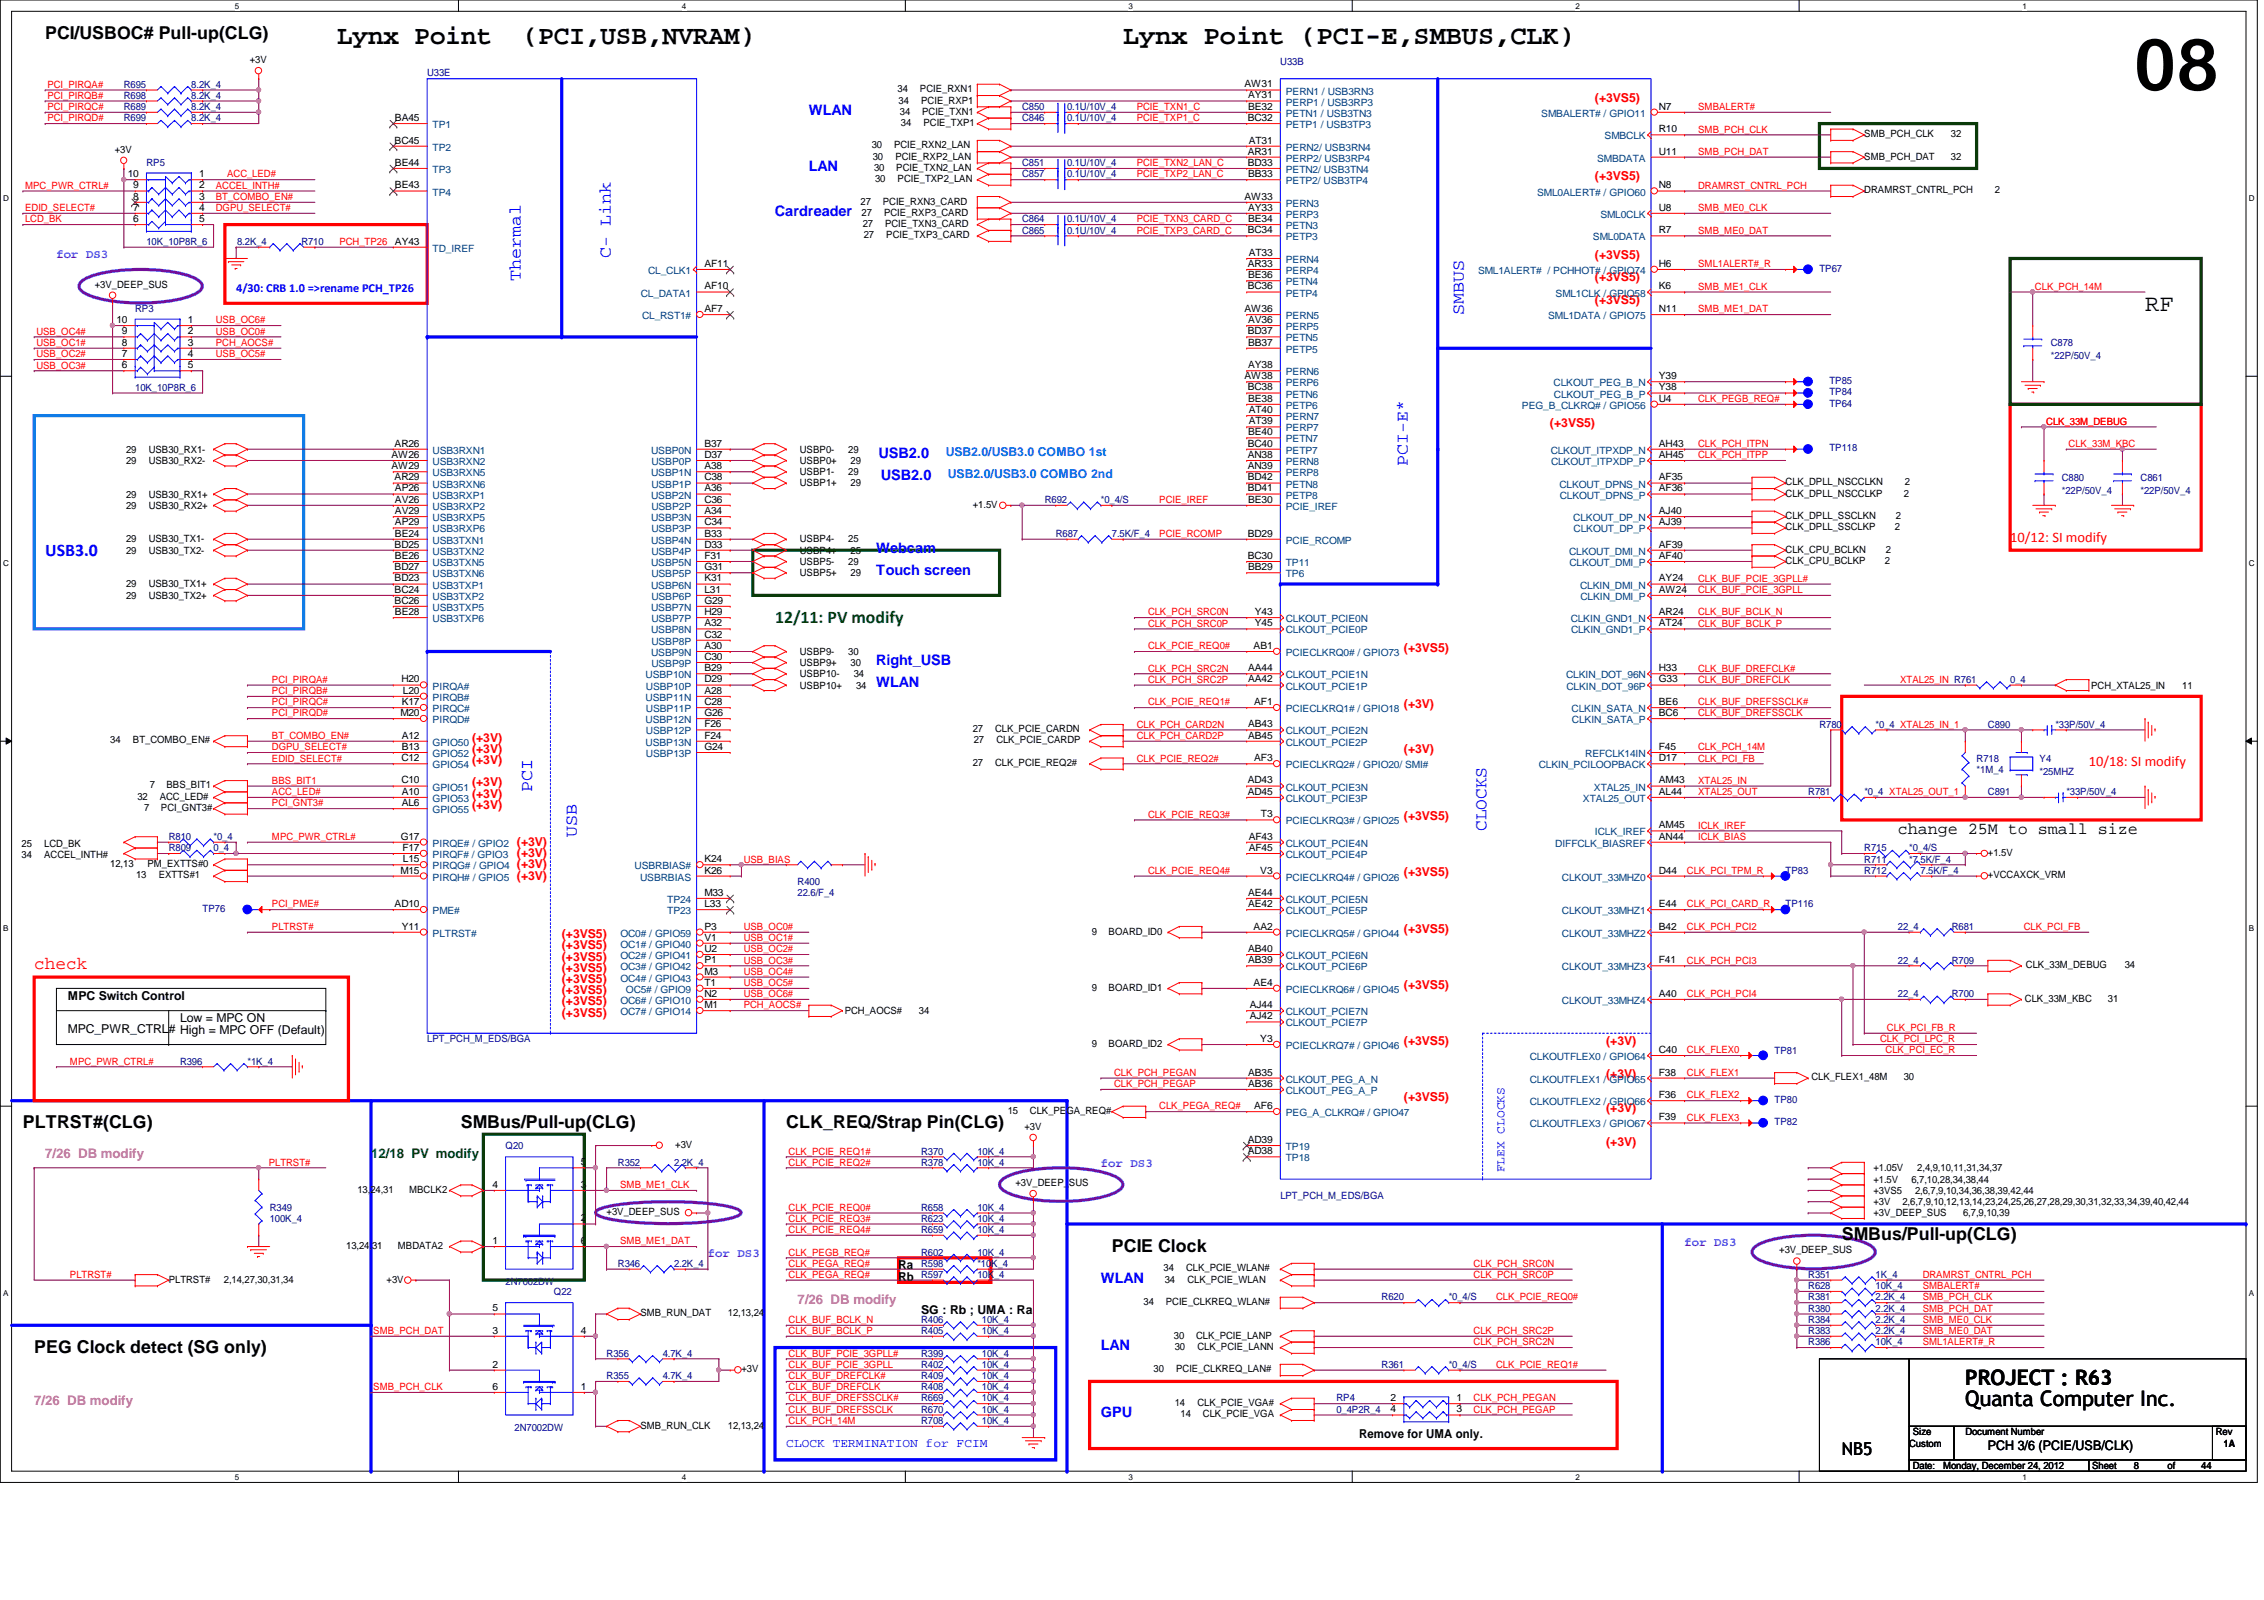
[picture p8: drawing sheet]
<svg xmlns="http://www.w3.org/2000/svg" width="297mm" height="210mm" viewBox="0 0 297 210" stroke-linecap="round" stroke-linejoin="round" font-family="sans-serif">
<defs><g id="words">
<text font-size="9.4" x="279.9" y="11.9">08</text>
<g font-size="3.5">
<text x="44.2" y="5.8">Lynx Point</text>
<text x="68.6" y="5.8">(PCI,USB,NVRAM)</text>
<text x="147.4" y="5.8">Lynx Point (PCI-E,SMBUS,CLK)</text>
</g>
<text font-size="3.1" x="281.4" y="40.8">RF</text>
<g font-size="2.8">
<text x="257.8" y="184.4">Quanta Computer Inc.</text>
<text x="257.8" y="181.7">PROJECT : R63</text>
</g>
<g font-size="2.3">
<text x="5.9" y="5.1">PCI/USBOC# Pull-up(CLG)</text>
<text x="3" y="148">PLTRST#(CLG)</text>
<text x="60.4" y="148">SMBus/Pull-up(CLG)</text>
<text x="103.2" y="148">CLK_REQ/Strap Pin(CLG)</text>
<text x="145.9" y="164.2">PCIE Clock</text>
<text x="241.6" y="162.7">SMBus/Pull-up(CLG)</text>
<text x="4.5" y="177.5">PEG Clock detect (SG only)</text>
<text x="241.6" y="190.9">NB5</text>
</g>
<g font-size="2.3" fill="#00f">
<text x="80.1" y="33.9" transform="rotate(-90 80.1 33.9)">C- Link</text>
<text x="68.3" y="36.8" transform="rotate(-90 68.3 36.8)">Thermal</text>
<text x="192.1" y="41.3" transform="rotate(-90 192.1 41.3)">SMBUS</text>
<text x="184.7" y="61.1" transform="rotate(-90 184.7 61.1)">PCI-E*</text>
<text x="5.9" y="72.9">USB3.0</text>
<text x="69.8" y="103.9" transform="rotate(-90 69.8 103.9)">PCI</text>
<text x="75.7" y="109.8" transform="rotate(-90 75.7 109.8)">USB</text>
<text x="195" y="109" transform="rotate(-90 195 109)">CLOCKS</text>
</g>
<text font-size="2.3" fill="#008000" x="101.7" y="81.7">12/11: PV modify</text>
<text font-size="2.3" fill="#f00" x="4.5" y="127.1">check</text>
<text font-size="2.2" x="249" y="109.4">change 25M to small size</text>
<g font-size="1.9" fill="#00f">
<text x="106.1" y="15">WLAN</text>
<text x="106.1" y="22.4">LAN</text>
<text x="101.7" y="28.3">Cardreader</text>
<text x="115.3" y="60.1">USB2.0</text>
<text x="115.6" y="62.9">USB2.0</text>
<text x="115" y="75.4">Touch screen</text>
<text x="115" y="72.5">Webcam</text>
<text x="115" y="87.2">Right_USB</text>
<text x="115" y="90.2">WLAN</text>
<text x="144.4" y="168.3">WLAN</text>
<text x="144.4" y="177.1">LAN</text>
<text x="144.4" y="185.9">GPU</text>
</g>
<g font-size="1.9" fill="#f00">
<text x="263.7" y="71.1">10/12: SI modify</text>
<text x="274.1" y="100.5">10/18: SI modify</text>
</g>
<g font-size="1.7" fill="#f0f">
<text x="5.9" y="151.9">7/26 DB modify</text>
<text x="104.6" y="171">7/26 DB modify</text>
<text x="4.5" y="184.3">7/26 DB modify</text>
</g>
<text font-size="1.7" fill="#008000" x="48.7" y="151.9">12/18 PV modify</text>
<text font-size="1.7" x="260.8" y="190.2">PCH 3/6 (PCIE/USB/CLK)</text>
<g font-size="1.6" fill="#f00">
<text x="209.2" y="13.3">(+3VS5)</text>
<text x="209.2" y="23.6">(+3VS5)</text>
<text x="209.2" y="34">(+3VS5)</text>
<text x="209.2" y="36.9">(+3VS5)</text>
<text x="209.2" y="39.8">(+3VS5)</text>
<text x="203.4" y="56">(+3VS5)</text>
<text x="184.2" y="85.5">(+3VS5)</text>
<text x="184.2" y="92.9">(+3V)</text>
<text x="61.9" y="100.2">(+3V)</text>
<text x="61.9" y="97.3">(+3V)</text>
<text x="61.9" y="98.8">(+3V)</text>
<text x="184.2" y="98.8">(+3V)</text>
<text x="61.9" y="103.2">(+3V)</text>
<text x="61.9" y="104.6">(+3V)</text>
<text x="61.9" y="106.1">(+3V)</text>
<text x="184.2" y="107.6">(+3VS5)</text>
<text x="67.8" y="111">(+3V)</text>
<text x="67.8" y="112.5">(+3V)</text>
<text x="67.8" y="113.9">(+3V)</text>
<text x="67.8" y="115.4">(+3V)</text>
<text x="184.2" y="115">(+3VS5)</text>
<text x="73.7" y="123.1">(+3VS5)</text>
<text x="73.7" y="124.5">(+3VS5)</text>
<text x="184.2" y="122.3">(+3VS5)</text>
<text x="73.7" y="126">(+3VS5)</text>
<text x="73.7" y="127.5">(+3VS5)</text>
<text x="73.7" y="128.9">(+3VS5)</text>
<text x="73.7" y="130.4">(+3VS5)</text>
<text x="73.7" y="131.9">(+3VS5)</text>
<text x="184.2" y="129.7">(+3VS5)</text>
<text x="73.7" y="133.4">(+3VS5)</text>
<text x="184.2" y="137.1">(+3VS5)</text>
<text x="210.7" y="137.1">(+3V)</text>
<text x="210.7" y="141.5">(+3V)</text>
<text x="184.2" y="144.4">(+3VS5)</text>
<text x="210.7" y="145.9">(+3V)</text>
<text x="210.7" y="150.3">(+3V)</text>
</g>
<g font-size="1.6" fill="#8000ff">
<text x="7.4" y="33.8">for DS3</text>
<text x="144.4" y="153.1">for DS3</text>
<text x="92.9" y="164.9">for DS3</text>
<text x="221" y="163.4">for DS3</text>
</g>
<g font-size="1.6" fill="#00f">
<text x="31" y="38.4">4/30: CRB 1.0 =&gt;rename PCH_TP26</text>
<text x="197.4" y="153.8" transform="rotate(-90 197.4 153.8)">FLEX CLOCKS</text>
<text x="103.2" y="189.9">CLOCK TERMINATION for FCIM</text>
</g>
<g font-size="1.6" fill="#0080ff">
<text x="124.1" y="59.9">USB2.0/USB3.0 COMBO 1st</text>
<text x="124.4" y="62.7">USB2.0/USB3.0 COMBO 2nd</text>
</g>
<g font-size="1.6">
<text x="8.9" y="131.2">MPC Switch Control</text>
<text x="8.9" y="135.5">MPC_PWR_CTRL# High = MPC OFF (Default)</text>
<text x="23.6" y="134">Low = MPC ON</text>
<text x="117.9" y="166.5">Ra</text>
<text x="117.9" y="168">Rb</text>
<text x="120.9" y="172.4">SG : Rb ; UMA : Ra</text>
<text x="178.3" y="188.6">Remove for UMA only.</text>
</g>
<g font-size="1.3" fill="#f00">
<text x="6.2" y="11.5">PCI_PIRQA#</text>
<text x="6.2" y="13">PCI_PIRQB#</text>
<text x="6.2" y="14.4">PCI_PIRQC#</text>
<text x="6.2" y="15.9">PCI_PIRQD#</text>
<text x="149.1" y="14.4">PCIE_TXN1_C</text>
<text x="149.1" y="15.9">PCIE_TXP1_C</text>
<text x="222.8" y="17.4">SMB_PCH_CLK</text>
<text x="222.8" y="14.4">SMBALERT#</text>
<text x="29.8" y="23.3">ACC_LED#</text>
<text x="149.1" y="21.8">PCIE_TXN2_LAN_C</text>
<text x="149.1" y="23.3">PCIE_TXP2_LAN_C</text>
<text x="222.8" y="20.3">SMB_PCH_DAT</text>
<text x="3.3" y="24.8">MPC_PWR_CTRL#</text>
<text x="3.3" y="27.7">EDID_SELECT#</text>
<text x="3.3" y="29.2">LCD_BK</text>
<text x="28.3" y="26.2">BT_COMBO_EN#</text>
<text x="28.3" y="27.7">DGPU_SELECT#</text>
<text x="28.3" y="24.8">ACCEL_INTH#</text>
<text x="149.1" y="29.2">PCIE_TXN3_CARD_C</text>
<text x="222.8" y="27.7">SMB_ME0_CLK</text>
<text x="222.8" y="24.8">DRAMRST_CNTRL_PCH</text>
<text x="44.5" y="32.1">PCH_TP26</text>
<text x="149.1" y="30.6">PCIE_TXP3_CARD_C</text>
<text x="222.8" y="30.6">SMB_ME0_DAT</text>
<text x="222.8" y="35.1">SML1ALERT#_R</text>
<text x="222.8" y="41">SMB_ME1_DAT</text>
<text x="222.8" y="38">SMB_ME1_CLK</text>
<text x="267" y="38">CLK_PCH_14M</text>
<text x="4.8" y="43.9">USB_OC4#</text>
<text x="4.8" y="46.9">USB_OC2#</text>
<text x="4.8" y="45.4">USB_OC1#</text>
<text x="28.3" y="43.9">USB_OC0#</text>
<text x="28.3" y="42.4">USB_OC6#</text>
<text x="28.3" y="45.4">PCH_AOCS#</text>
<text x="28.3" y="46.9">USB_OC5#</text>
<text x="4.8" y="48.3">USB_OC3#</text>
<text x="222.8" y="52.7">CLK_PEGB_REQ#</text>
<text x="222.8" y="58.6">CLK_PCH_ITPN</text>
<text x="268.5" y="55.7">CLK_33M_DEBUG</text>
<text x="271.4" y="58.6">CLK_33M_KBC</text>
<text x="152.1" y="66">PCIE_IREF</text>
<text x="222.8" y="60.1">CLK_PCH_ITPP</text>
<text x="152.1" y="70.4">PCIE_RCOMP</text>
<text x="222.8" y="76.3">CLK_BUF_PCIE_3GPLL#</text>
<text x="222.8" y="77.8">CLK_BUF_PCIE_3GPLL</text>
<text x="150.6" y="80.7">CLK_PCH_SRC0N</text>
<text x="150.6" y="82.2">CLK_PCH_SRC0P</text>
<text x="222.8" y="82.2">CLK_BUF_BCLK_P</text>
<text x="222.8" y="80.7">CLK_BUF_BCLK_N</text>
<text x="35.7" y="89.6">PCI_PIRQA#</text>
<text x="150.6" y="89.6">CLK_PCH_SRC2P</text>
<text x="150.6" y="88.1">CLK_PCH_SRC2N</text>
<text x="150.6" y="85.2">CLK_PCIE_REQ0#</text>
<text x="222.8" y="88.1">CLK_BUF_DREFCLK#</text>
<text x="222.8" y="89.6">CLK_BUF_DREFCLK</text>
<text x="249.3" y="89.6">XTAL25_IN R761</text>
<text x="35.7" y="91.1">PCI_PIRQB#</text>
<text x="35.7" y="92.5">PCI_PIRQC#</text>
<text x="35.7" y="94">PCI_PIRQD#</text>
<text x="149.1" y="95.5">CLK_PCH_CARD2N</text>
<text x="150.6" y="92.5">CLK_PCIE_REQ1#</text>
<text x="222.8" y="94">CLK_BUF_DREFSSCLK</text>
<text x="222.8" y="92.5">CLK_BUF_DREFSSCLK#</text>
<text x="35.7" y="99.9">EDID_SELECT#</text>
<text x="35.7" y="96.9">BT_COMBO_EN#</text>
<text x="35.7" y="98.4">DGPU_SELECT#</text>
<text x="149.1" y="99.9">CLK_PCIE_REQ2#</text>
<text x="149.1" y="96.9">CLK_PCH_CARD2P</text>
<text x="222.8" y="98.4">CLK_PCH_14M</text>
<text x="222.8" y="99.9">CLK_PCI_FB</text>
<text x="35.7" y="102.8">BBS_BIT1</text>
<text x="35.7" y="105.8">PCI_GNT3#</text>
<text x="35.7" y="104.3">ACC_LED#</text>
<text x="150.6" y="107.3">CLK_PCIE_REQ3#</text>
<text x="222.8" y="102.8">XTAL25_IN</text>
<text x="222.8" y="104.3">XTAL25_OUT</text>
<text x="35.7" y="110.2">MPC_PWR_CTRL#</text>
<text x="97.6" y="113.2">USB_BIAS</text>
<text x="222.8" y="108.7">ICLK_IREF</text>
<text x="222.8" y="110.2">ICLK_BIAS</text>
<text x="35.7" y="119">PCI_PME#</text>
<text x="150.6" y="114.6">CLK_PCIE_REQ4#</text>
<text x="221.3" y="114.6">CLK_PCI_TPM_R</text>
<text x="221.3" y="119">CLK_PCI_CARD_R</text>
<text x="35.7" y="122">PLTRST#</text>
<text x="97.6" y="122">USB_OC0#</text>
<text x="97.6" y="123.4">USB_OC1#</text>
<text x="97.6" y="124.9">USB_OC2#</text>
<text x="221.3" y="122">CLK_PCH_PCI2</text>
<text x="265.5" y="122">CLK_PCI_FB</text>
<text x="97.6" y="130.8">USB_OC6#</text>
<text x="97.6" y="127.9">USB_OC4#</text>
<text x="97.6" y="129.4">USB_OC5#</text>
<text x="97.6" y="126.4">USB_OC3#</text>
<text x="221.3" y="130.8">CLK_PCH_PCI4</text>
<text x="221.3" y="126.4">CLK_PCH_PCI3</text>
<text x="97.6" y="132.3">PCH_AOCS#</text>
<text x="246.7" y="136.7">CLK_PCI_LPC_R</text>
<text x="247.6" y="135.3">CLK_PCI_FB_R</text>
<text x="9.2" y="139.7">MPC_PWR_CTRL#</text>
<text x="146.2" y="141.1">CLK_PCH_PEGAN</text>
<text x="146.2" y="142.6">CLK_PCH_PEGAP</text>
<text x="221.3" y="141.1">CLK_FLEX1</text>
<text x="221.3" y="138.2">CLK_FLEX0</text>
<text x="247.4" y="138.2">CLK_PCI_EC_R</text>
<text x="152.1" y="145.5">CLK_PEGA_REQ#</text>
<text x="221.3" y="144.1">CLK_FLEX2</text>
<text x="221.3" y="147">CLK_FLEX3</text>
<text x="35.3" y="152.9">PLTRST#</text>
<text x="81.4" y="155.9">SMB_ME1_CLK</text>
<text x="103.5" y="152.9">CLK_PCIE_REQ2#</text>
<text x="103.5" y="151.5">CLK_PCIE_REQ1#</text>
<text x="103.5" y="158.8">CLK_PCIE_REQ0#</text>
<text x="103.5" y="160.3">CLK_PCIE_REQ3#</text>
<text x="103.5" y="161.8">CLK_PCIE_REQ4#</text>
<text x="9.2" y="167.6">PLTRST#</text>
<text x="81.4" y="163.2">SMB_ME1_DAT</text>
<text x="103.5" y="166.2">CLK_PEGA_REQ#</text>
<text x="103.5" y="164.7">CLK_PEGB_REQ#</text>
<text x="103.5" y="167.6">CLK_PEGA_REQ#</text>
<text x="193.3" y="166.2">CLK_PCH_SRC0N</text>
<text x="193.3" y="167.6">CLK_PCH_SRC0P</text>
<text x="252.3" y="167.6">DRAMRST_CNTRL_PCH</text>
<text x="103.5" y="173.6">CLK_BUF_BCLK_N</text>
<text x="196.3" y="170.6">CLK_PCIE_REQ0#</text>
<text x="252.3" y="169.1">SMBALERT#</text>
<text x="252.3" y="173.6">SMB_ME0_CLK</text>
<text x="252.3" y="172.1">SMB_PCH_DAT</text>
<text x="252.3" y="170.6">SMB_PCH_CLK</text>
<text x="49" y="175">SMB_PCH_DAT</text>
<text x="103.5" y="178">CLK_BUF_PCIE_3GPLL#</text>
<text x="103.5" y="179.5">CLK_BUF_PCIE_3GPLL</text>
<text x="103.5" y="175">CLK_BUF_BCLK_P</text>
<text x="193.3" y="176.5">CLK_PCH_SRC2N</text>
<text x="193.3" y="175">CLK_PCH_SRC2P</text>
<text x="196.3" y="179.5">CLK_PCIE_REQ1#</text>
<text x="252.3" y="176.5">SML1ALERT#_R</text>
<text x="252.3" y="175">SMB_ME0_DAT</text>
<text x="49" y="182.4">SMB_PCH_CLK</text>
<text x="103.5" y="185.3">CLK_BUF_DREFSSCLK</text>
<text x="103.5" y="183.9">CLK_BUF_DREFSSCLK#</text>
<text x="103.5" y="182.4">CLK_BUF_DREFCLK</text>
<text x="103.5" y="180.9">CLK_BUF_DREFCLK#</text>
<text x="193.3" y="185.3">CLK_PCH_PEGAP</text>
<text x="193.3" y="183.9">CLK_PCH_PEGAN</text>
<text x="103.5" y="186.8">CLK_PCH_14M</text>
</g>
<g font-size="1.3" fill="#000080">
<text x="16.3" y="11.5">R695</text>
<text x="25.1" y="11.5">8.2K_4</text>
<text x="56" y="10">U33E</text>
<text x="168" y="8.6">U33B</text>
<text x="16.3" y="14.4">R689</text>
<text x="16.3" y="15.9">R699</text>
<text x="16.3" y="13">R698</text>
<text x="25.1" y="14.4">8.2K_4</text>
<text x="25.1" y="15.9">8.2K_4</text>
<text x="25.1" y="13">8.2K_4</text>
<text x="134.1" y="15.9">C846</text>
<text x="134.1" y="14.4">C850</text>
<text x="140" y="15.9">0.1U/10V_4</text>
<text x="140" y="14.4">0.1U/10V_4</text>
<text x="19.2" y="21.8">RP5</text>
<text x="134.1" y="21.8">C851</text>
<text x="134.1" y="23.3">C857</text>
<text x="140" y="21.8">0.1U/10V_4</text>
<text x="140" y="23.3">0.1U/10V_4</text>
<text x="134.1" y="29.2">C864</text>
<text x="140" y="29.2">0.1U/10V_4</text>
<text x="19.2" y="32.1">10K_10P8R_6</text>
<text x="31.1" y="32.1">8.2K_4</text>
<text x="39.5" y="32.1">R710</text>
<text x="134.1" y="30.6">C865</text>
<text x="140" y="30.6">0.1U/10V_4</text>
<text x="238.7" y="35.7">TP67</text>
<text x="17.7" y="41">RP3</text>
<text x="269.1" y="45.4">C878</text>
<text x="269.1" y="47.2">*22P/50V_4</text>
<text x="17.7" y="51.3">10K_10P8R_6</text>
<text x="240" y="53.3">TP64</text>
<text x="240" y="51.9">TP84</text>
<text x="240" y="50.4">TP85</text>
<text x="240" y="59.2">TP118</text>
<text x="137.1" y="66">R692</text>
<text x="144.4" y="66">*0_4/S</text>
<text x="270.5" y="63.1">C880</text>
<text x="270.5" y="64.9">*22P/50V_4</text>
<text x="280.8" y="63.1">C861</text>
<text x="280.8" y="64.9">*22P/50V_4</text>
<text x="138.5" y="70.4">R687</text>
<text x="145.9" y="70.4">7.5K/F_4</text>
<text x="263.7" y="89.6">0_4</text>
<text x="238.7" y="95.5">R780</text>
<text x="246.1" y="95.5">*0_4 XTAL25_IN_1</text>
<text x="260.8" y="95.5">C890</text>
<text x="269.7" y="95.5">*33P/50V_4</text>
<text x="259.3" y="99.9">R718</text>
<text x="259.3" y="101.4">*1M_4</text>
<text x="267.6" y="99.9">Y4</text>
<text x="267.6" y="101.7">*25MHZ</text>
<text x="237.2" y="104.3">R781</text>
<text x="244.6" y="104.3">*0_4 XTAL25_OUT_1</text>
<text x="260.8" y="104.3">C891</text>
<text x="271.1" y="104.3">*33P/50V_4</text>
<text x="22.1" y="110.2">R810</text>
<text x="22.1" y="111.7">R809</text>
<text x="28" y="110.2">*0_4</text>
<text x="28" y="111.7">0_4</text>
<text x="244.6" y="111.7">R715</text>
<text x="244.6" y="113.2">R711</text>
<text x="250.5" y="111.7">*0_4/S</text>
<text x="250.5" y="113.2">*7.5K/F_4</text>
<text x="26.6" y="119.6">TP76</text>
<text x="104.6" y="116.1">R400</text>
<text x="104.6" y="117.6">22.6/F_4</text>
<text x="234.3" y="114.6">TP83</text>
<text x="234.3" y="119">TP116</text>
<text x="244.6" y="114.6">R712</text>
<text x="252" y="114.6">7.5K/F_4</text>
<text x="249" y="122">22_4</text>
<text x="256.1" y="122">R681</text>
<text x="249" y="126.4">22_4</text>
<text x="249" y="130.9">22_4</text>
<text x="256.1" y="126.4">R709</text>
<text x="256.1" y="130.9">R700</text>
<text x="56" y="136.7">LPT_PCH_M_EDS/BGA</text>
<text x="23.6" y="139.7">R396</text>
<text x="32.5" y="139.7">*1K_4</text>
<text x="232.8" y="138.2">TP81</text>
<text x="232.8" y="144.7">TP80</text>
<text x="232.8" y="147.6">TP82</text>
<text x="66.3" y="150.7">Q20</text>
<text x="81.1" y="153">R352</text>
<text x="88.4" y="153">2.2K_4</text>
<text x="120.9" y="151.5">R370</text>
<text x="120.9" y="153">R378</text>
<text x="128.2" y="151.5">10K_4</text>
<text x="128.2" y="153">10K_4</text>
<text x="35.4" y="158.8">R349</text>
<text x="35.4" y="160.3">100K_4</text>
<text x="120.9" y="158.8">R658</text>
<text x="120.9" y="161.8">R659</text>
<text x="120.9" y="160.3">R623</text>
<text x="128.2" y="158.8">10K_4</text>
<text x="128.2" y="161.8">10K_4</text>
<text x="128.2" y="160.3">10K_4</text>
<text x="168" y="157.4">LPT_PCH_M_EDS/BGA</text>
<text x="81.1" y="166.2">R346</text>
<text x="88.4" y="166.2">2.2K_4</text>
<text x="120.9" y="167.7">R597</text>
<text x="120.9" y="164.7">R602</text>
<text x="120.9" y="166.2">R598</text>
<text x="128.2" y="167.7">10K_4</text>
<text x="128.2" y="164.7">10K_4</text>
<text x="128.2" y="166.2">*10K_4</text>
<text x="237.2" y="167.7">R351</text>
<text x="246.1" y="167.7">1K_4</text>
<text x="66.3" y="168.5">2N7002DW</text>
<text x="72.7" y="169.9">Q22</text>
<text x="120.9" y="173.6">R406</text>
<text x="128.8" y="173.6">10K_4</text>
<text x="181.3" y="170.6">R620</text>
<text x="190.1" y="170.6">*0_4/S</text>
<text x="237.2" y="169.1">R628</text>
<text x="237.2" y="173.6">R384</text>
<text x="237.2" y="172.1">R380</text>
<text x="237.2" y="170.6">R381</text>
<text x="246.1" y="169.1">10K_4</text>
<text x="246.1" y="173.6">2.2K_4</text>
<text x="246.1" y="172.1">2.2K_4</text>
<text x="246.1" y="170.6">2.2K_4</text>
<text x="79.6" y="178">R356</text>
<text x="87" y="178">4.7K_4</text>
<text x="120.9" y="178">R399</text>
<text x="120.9" y="175">R405</text>
<text x="120.9" y="179.5">R402</text>
<text x="128.8" y="178">10K_4</text>
<text x="128.8" y="175">10K_4</text>
<text x="128.8" y="179.5">10K_4</text>
<text x="181.3" y="179.5">R361</text>
<text x="190.1" y="179.5">*0_4/S</text>
<text x="237.2" y="175">R383</text>
<text x="237.2" y="176.5">R386</text>
<text x="246.1" y="175">2.2K_4</text>
<text x="246.1" y="176.5">10K_4</text>
<text x="79.6" y="180.9">R355</text>
<text x="87" y="180.9">4.7K_4</text>
<text x="120.9" y="182.4">R408</text>
<text x="120.9" y="183.9">R669</text>
<text x="120.9" y="180.9">R409</text>
<text x="120.9" y="185.3">R670</text>
<text x="128.8" y="182.4">10K_4</text>
<text x="128.8" y="183.9">10K_4</text>
<text x="128.8" y="180.9">10K_4</text>
<text x="128.8" y="185.3">10K_4</text>
<text x="175.3" y="183.9">RP4</text>
<text x="175.3" y="185.3">0_4P2R_4</text>
<text x="67.5" y="187.7">2N7002DW</text>
<text x="120.9" y="186.8">R708</text>
<text x="128.8" y="186.8">10K_4</text>
</g>
<g font-size="1.3">
<text x="32.8" y="8.3">+3V</text>
<text x="163.3" y="11.5">AW31</text>
<text x="51.8" y="15.9">BA45</text>
<text x="117.8" y="12.1">34</text>
<text x="117.9" y="13.6">34</text>
<text x="118.1" y="15">34</text>
<text x="118.2" y="16.5">34</text>
<text x="120.7" y="12.1">PCIE_RXN1</text>
<text x="120.9" y="13.6">PCIE_RXP1</text>
<text x="121" y="15">PCIE_TXN1</text>
<text x="121.2" y="16.5">PCIE_TXP1</text>
<text x="163.7" y="15.9">BC32</text>
<text x="163.7" y="12.9">AY31</text>
<text x="163.7" y="14.4">BE32</text>
<text x="217.6" y="14.4">N7</text>
<text x="217.6" y="17.4">R10</text>
<text x="244.6" y="18">SMB_PCH_CLK</text>
<text x="256" y="18">32</text>
<text x="15.1" y="20.1">+3V</text>
<text x="16.8" y="23.2">10</text>
<text x="26.1" y="23.2">1</text>
<text x="51.8" y="18.8">BC45</text>
<text x="51.8" y="21.8">BE44</text>
<text x="114.4" y="19.5">30</text>
<text x="114.5" y="21">30</text>
<text x="114.7" y="22.4">30</text>
<text x="114.8" y="23.9">30</text>
<text x="117.3" y="19.5">PCIE_RXN2_LAN</text>
<text x="117.5" y="21">PCIE_RXP2_LAN</text>
<text x="117.6" y="22.4">PCIE_TXN2_LAN</text>
<text x="117.8" y="23.9">PCIE_TXP2_LAN</text>
<text x="163.7" y="20.3">AR31</text>
<text x="163.7" y="21.8">BD33</text>
<text x="163.7" y="23.2">BB33</text>
<text x="163.8" y="18.8">AT31</text>
<text x="217.6" y="20.3">U11</text>
<text x="244.6" y="21">SMB_PCH_DAT</text>
<text x="256" y="21">32</text>
<text x="17.5" y="24.7">9</text>
<text x="17.5" y="26.2">8</text>
<text x="17.5" y="27.6">7</text>
<text x="17.5" y="29.1">6</text>
<text x="26.1" y="27.6">4</text>
<text x="26.1" y="26.2">3</text>
<text x="26.1" y="24.7">2</text>
<text x="26.1" y="29.1">5</text>
<text x="51.8" y="24.7">BE43</text>
<text x="112.9" y="26.8">27</text>
<text x="113" y="28.3">27</text>
<text x="113.2" y="29.8">27</text>
<text x="115.8" y="26.8">PCIE_RXN3_CARD</text>
<text x="116" y="28.3">PCIE_RXP3_CARD</text>
<text x="116.1" y="29.8">PCIE_TXN3_CARD</text>
<text x="163.3" y="26.2">AW33</text>
<text x="163.7" y="27.6">AY33</text>
<text x="163.7" y="29.1">BE34</text>
<text x="217.6" y="24.7">N8</text>
<text x="217.6" y="27.6">U8</text>
<text x="244.6" y="25.4">DRAMRST_CNTRL_PCH</text>
<text x="261.7" y="25.4">2</text>
<text x="51.8" y="32.1">AY43</text>
<text x="92.4" y="35">AF11</text>
<text x="113.3" y="31.2">27</text>
<text x="116.3" y="31.2">PCIE_TXP3_CARD</text>
<text x="163.7" y="35">AR33</text>
<text x="163.7" y="30.6">BC34</text>
<text x="163.8" y="33.6">AT33</text>
<text x="217.6" y="35">H6</text>
<text x="217.6" y="30.6">R7</text>
<text x="12.4" y="37.7">+3V_DEEP_SUS</text>
<text x="92.4" y="38">AF10</text>
<text x="92.4" y="40.9">AF7</text>
<text x="163.3" y="40.9">AW36</text>
<text x="163.7" y="38">BC36</text>
<text x="163.7" y="36.5">BE36</text>
<text x="217.6" y="38">K6</text>
<text x="217.6" y="40.9">N11</text>
<text x="15.3" y="42.4">10</text>
<text x="16" y="43.9">9</text>
<text x="16" y="45.3">8</text>
<text x="16" y="46.8">7</text>
<text x="24.6" y="46.8">4</text>
<text x="24.6" y="45.3">3</text>
<text x="24.6" y="43.9">2</text>
<text x="24.6" y="42.4">1</text>
<text x="163.7" y="43.9">BD37</text>
<text x="163.7" y="42.4">AV36</text>
<text x="163.7" y="45.3">BB37</text>
<text x="16" y="48.3">6</text>
<text x="24.6" y="48.3">5</text>
<text x="163.3" y="49.7">AW38</text>
<text x="163.7" y="51.2">BC38</text>
<text x="163.7" y="48.3">AY38</text>
<text x="163.7" y="52.7">BE38</text>
<text x="217.6" y="51.2">Y38</text>
<text x="217.6" y="49.7">Y39</text>
<text x="217.6" y="52.7">U4</text>
<text x="16.5" y="59.4">29</text>
<text x="19.5" y="59.4">USB30_RX1-</text>
<text x="51.8" y="58.6">AR26</text>
<text x="92.4" y="58.6">B37</text>
<text x="104.9" y="59.4">USBP0-</text>
<text x="111.3" y="59.4">29</text>
<text x="163.7" y="58.6">BC40</text>
<text x="163.7" y="57.1">BE40</text>
<text x="163.8" y="54.2">AT40</text>
<text x="163.8" y="55.7">AT39</text>
<text x="217.6" y="58.6">AH43</text>
<text x="16.5" y="65.3">29</text>
<text x="16.5" y="60.9">29</text>
<text x="19.5" y="65.3">USB30_RX1+</text>
<text x="19.5" y="60.9">USB30_RX2-</text>
<text x="51.3" y="60.1">AW26</text>
<text x="51.3" y="61.6">AW29</text>
<text x="51.8" y="63">AR29</text>
<text x="51.8" y="64.5">AP26</text>
<text x="51.8" y="66">AV26</text>
<text x="92.4" y="60.1">D37</text>
<text x="92.4" y="61.6">A38</text>
<text x="92.4" y="63">C38</text>
<text x="92.4" y="64.5">A36</text>
<text x="92.4" y="66">C36</text>
<text x="104.9" y="60.9">USBP0+</text>
<text x="104.9" y="63.8">USBP1+</text>
<text x="104.9" y="62.3">USBP1-</text>
<text x="111.3" y="62.3">29</text>
<text x="111.6" y="60.9">29</text>
<text x="111.6" y="63.8">29</text>
<text x="163.7" y="60.1">AN38</text>
<text x="163.7" y="61.6">AN39</text>
<text x="163.7" y="63">BD42</text>
<text x="163.7" y="64.5">BD41</text>
<text x="163.7" y="66">BE30</text>
<text x="217.6" y="60.1">AH45</text>
<text x="217.6" y="63">AF35</text>
<text x="217.6" y="64.5">AF36</text>
<text x="234.3" y="65.2">CLK_DPLL_NSCCLKP</text>
<text x="234.3" y="63.7">CLK_DPLL_NSCCLKN</text>
<text x="249.8" y="65.2">2</text>
<text x="249.9" y="63.7">2</text>
<text x="16.5" y="66.8">29</text>
<text x="16.5" y="71.2">29</text>
<text x="19.5" y="66.8">USB30_RX2+</text>
<text x="19.5" y="71.2">USB30_TX1-</text>
<text x="51.8" y="71.8">BD25</text>
<text x="51.8" y="67.4">AV29</text>
<text x="51.8" y="68.9">AP29</text>
<text x="51.8" y="70.4">BE24</text>
<text x="92.4" y="67.4">A34</text>
<text x="92.4" y="68.9">C34</text>
<text x="92.4" y="70.4">B33</text>
<text x="92.4" y="71.8">D33</text>
<text x="104.9" y="71.2">USBP4-</text>
<text x="111.3" y="71.2">25</text>
<text x="127.6" y="66.6">+1.5V</text>
<text x="163.7" y="70.4">BD29</text>
<text x="217.6" y="68.9">AJ39</text>
<text x="217.6" y="67.4">AJ40</text>
<text x="217.6" y="71.8">AF39</text>
<text x="234.3" y="68.1">CLK_DPLL_SSCLKN</text>
<text x="234.3" y="69.6">CLK_DPLL_SSCLKP</text>
<text x="248.6" y="69.6">2</text>
<text x="248.7" y="68.1">2</text>
<text x="16.5" y="77">29</text>
<text x="16.5" y="72.6">29</text>
<text x="19.5" y="77">USB30_TX1+</text>
<text x="19.5" y="72.6">USB30_TX2-</text>
<text x="51.8" y="74.8">BD27</text>
<text x="51.8" y="76.3">BD23</text>
<text x="51.8" y="77.8">BC24</text>
<text x="51.8" y="73.3">BE26</text>
<text x="92.4" y="73.3">F31</text>
<text x="92.4" y="74.8">G31</text>
<text x="92.4" y="76.3">K31</text>
<text x="92.4" y="77.8">L31</text>
<text x="104.9" y="72.6">USBP4+</text>
<text x="104.9" y="74.1">USBP5-</text>
<text x="104.9" y="75.6">USBP5+</text>
<text x="111.3" y="74.1">29</text>
<text x="111.6" y="72.6">25</text>
<text x="111.6" y="75.6">29</text>
<text x="163.7" y="73.3">BC30</text>
<text x="163.7" y="74.8">BB29</text>
<text x="217.6" y="73.3">AF40</text>
<text x="217.6" y="77.8">AW24</text>
<text x="217.6" y="76.3">AY24</text>
<text x="234.3" y="72.5">CLK_CPU_BCLKN</text>
<text x="234.3" y="74">CLK_CPU_BCLKP</text>
<text x="247.3" y="74">2</text>
<text x="247.4" y="72.5">2</text>
<text x="16.5" y="78.5">29</text>
<text x="19.5" y="78.5">USB30_TX2+</text>
<text x="51.8" y="79.2">BC26</text>
<text x="51.8" y="80.7">BE28</text>
<text x="92.4" y="79.2">G29</text>
<text x="92.4" y="80.7">H29</text>
<text x="92.4" y="82.2">A32</text>
<text x="92.4" y="83.7">C32</text>
<text x="164.6" y="80.7">Y43</text>
<text x="164.6" y="82.2">Y45</text>
<text x="217.6" y="80.7">AR24</text>
<text x="217.6" y="82.2">AT24</text>
<text x="52.7" y="89.5">H20</text>
<text x="92.4" y="85.1">A30</text>
<text x="92.4" y="86.6">C30</text>
<text x="92.4" y="89.5">D29</text>
<text x="92.4" y="88.1">B29</text>
<text x="104.9" y="88.9">USBP10-</text>
<text x="104.9" y="85.9">USBP9-</text>
<text x="104.9" y="87.4">USBP9+</text>
<text x="111.3" y="85.9">30</text>
<text x="111.6" y="87.4">30</text>
<text x="112" y="88.9">34</text>
<text x="163.7" y="88.1">AA44</text>
<text x="163.7" y="89.5">AA42</text>
<text x="164.5" y="85.1">AB1</text>
<text x="217.6" y="88.1">H33</text>
<text x="217.6" y="89.5">G33</text>
<text x="52.5" y="93.9">M20</text>
<text x="52.7" y="92.5">K17</text>
<text x="52.9" y="91">L20</text>
<text x="92.4" y="92.5">C28</text>
<text x="92.4" y="95.4">F26</text>
<text x="92.4" y="91">A28</text>
<text x="92.4" y="93.9">G26</text>
<text x="104.9" y="90.3">USBP10+</text>
<text x="112.3" y="90.3">34</text>
<text x="163.7" y="95.4">AB43</text>
<text x="164.6" y="92.5">AF1</text>
<text x="217.6" y="92.5">BE6</text>
<text x="217.6" y="93.9">BC6</text>
<text x="274.4" y="90.3">PCH_XTAL25_IN</text>
<text x="286.3" y="90.3">11</text>
<text x="14.5" y="97.5">34</text>
<text x="17.4" y="97.5">BT_COMBO_EN#</text>
<text x="52.7" y="99.9">C12</text>
<text x="52.7" y="96.9">A12</text>
<text x="52.7" y="98.4">B13</text>
<text x="92.4" y="98.4">G24</text>
<text x="92.4" y="96.9">F24</text>
<text x="127.6" y="96.1">27</text>
<text x="127.6" y="100.5">27</text>
<text x="127.8" y="97.5">27</text>
<text x="130.6" y="96.1">CLK_PCIE_CARDN</text>
<text x="130.6" y="100.5">CLK_PCIE_REQ2#</text>
<text x="130.7" y="97.5">CLK_PCIE_CARDP</text>
<text x="163.7" y="96.9">AB45</text>
<text x="164.6" y="99.9">AF3</text>
<text x="217.6" y="98.4">F45</text>
<text x="217.6" y="99.9">D17</text>
<text x="18" y="104.9">32</text>
<text x="18.9" y="106.4">7</text>
<text x="19.6" y="103.4">7</text>
<text x="21" y="104.9">ACC_LED#</text>
<text x="21.1" y="106.4">PCI_GNT3#</text>
<text x="21.8" y="103.4">BBS_BIT1</text>
<text x="52.7" y="102.8">C10</text>
<text x="52.7" y="104.3">A10</text>
<text x="52.7" y="105.7">AL6</text>
<text x="163.7" y="102.8">AD43</text>
<text x="163.7" y="104.3">AD45</text>
<text x="165.4" y="107.2">T3</text>
<text x="217.6" y="102.8">AM43</text>
<text x="217.6" y="104.3">AL44</text>
<text x="2.8" y="111.1">25</text>
<text x="2.8" y="112.6">34</text>
<text x="5.8" y="112.6">ACCEL_INTH#</text>
<text x="5.8" y="111.1">LCD_BK</text>
<text x="14.5" y="113.7">12,13</text>
<text x="19.3" y="113.7">PM_EXTTS#0</text>
<text x="52.6" y="110.2">G17</text>
<text x="52.8" y="111.6">F17</text>
<text x="52.9" y="113.1">L15</text>
<text x="92.4" y="113.1">K24</text>
<text x="163.8" y="110.2">AF43</text>
<text x="163.8" y="111.6">AF45</text>
<text x="217.6" y="110.2">AN44</text>
<text x="217.6" y="108.7">AM45</text>
<text x="260.8" y="112.3">+1.5V</text>
<text x="17.9" y="115.2">13</text>
<text x="20.8" y="115.2">EXTTS#1</text>
<text x="51.8" y="119">AD10</text>
<text x="52.5" y="114.6">M15</text>
<text x="92.4" y="114.6">K26</text>
<text x="92.4" y="117.5">M33</text>
<text x="92.4" y="119">L33</text>
<text x="163.7" y="117.5">AE44</text>
<text x="163.7" y="119">AE42</text>
<text x="165.4" y="114.6">V3</text>
<text x="217.6" y="114.6">D44</text>
<text x="217.6" y="119">E44</text>
<text x="260.8" y="115.2">+VCCAXCK_VRM</text>
<text x="52.7" y="122">Y11</text>
<text x="92.4" y="122">P3</text>
<text x="92.4" y="123.4">V1</text>
<text x="92.4" y="124.9">U2</text>
<text x="143.3" y="122.6">9</text>
<text x="145.5" y="122.6">BOARD_ID0</text>
<text x="163.7" y="124.9">AB40</text>
<text x="164.5" y="122">AA2</text>
<text x="217.6" y="122">B42</text>
<text x="92.4" y="126.4">P1</text>
<text x="92.4" y="127.8">M3</text>
<text x="92.4" y="129.3">T1</text>
<text x="92.4" y="130.8">N2</text>
<text x="143.3" y="130">9</text>
<text x="145.5" y="130">BOARD_ID1</text>
<text x="163.7" y="126.4">AB39</text>
<text x="164.5" y="129.3">AE4</text>
<text x="217.6" y="126.4">F41</text>
<text x="217.6" y="130.8">A40</text>
<text x="265.7" y="131.4">CLK_33M_KBC</text>
<text x="265.8" y="127">CLK_33M_DEBUG</text>
<text x="276.6" y="131.4">31</text>
<text x="278.8" y="127">34</text>
<text x="92.4" y="132.2">M1</text>
<text x="110.8" y="133.1">PCH_AOCS#</text>
<text x="120.6" y="133.1">34</text>
<text x="143.3" y="137.3">9</text>
<text x="145.5" y="137.3">BOARD_ID2</text>
<text x="164" y="132.2">AJ44</text>
<text x="164" y="133.7">AJ42</text>
<text x="165.4" y="136.7">Y3</text>
<text x="163.7" y="141.1">AB35</text>
<text x="163.7" y="142.6">AB36</text>
<text x="217.6" y="138.1">C40</text>
<text x="217.6" y="141.1">F38</text>
<text x="237.7" y="141.7">CLK_FLEX1_48M</text>
<text x="249.8" y="141.7">30</text>
<text x="132.2" y="146.2">15</text>
<text x="134.4" y="148.2">+3V</text>
<text x="135.1" y="146.2">CLK_PEGA_REQ#</text>
<text x="163.7" y="149.9">AD39</text>
<text x="164.6" y="145.5">AF6</text>
<text x="217.6" y="144.1">F36</text>
<text x="217.6" y="147">F39</text>
<text x="64.6" y="155.8">4</text>
<text x="76.2" y="152.9">5</text>
<text x="76.2" y="155.8">3</text>
<text x="88.6" y="150.6">+3V</text>
<text x="133.2" y="155.6">+3V_DEEP_SUS</text>
<text x="163.7" y="151.4">AD38</text>
<text x="245.8" y="153.7">+1.05V</text>
<text x="245.8" y="155.2">+1.5V</text>
<text x="250.8" y="155.2">6,7,10,28,34,38,44</text>
<text x="251.5" y="153.7">2,4,9,10,11,31,34,37</text>
<text x="46.9" y="156.5">13,24,31</text>
<text x="53.7" y="156.5">MBCLK2</text>
<text x="76.2" y="160.2">2</text>
<text x="79.6" y="159.4">+3V_DEEP_SUS</text>
<text x="245.8" y="158.1">+3V</text>
<text x="245.8" y="156.6">+3VS5</text>
<text x="245.8" y="159.6">+3V_DEEP_SUS</text>
<text x="249.6" y="158.1">2,6,7,9,10,12,13,14,23,24,25,26,27,28,29,30,31,32,33,34,39,40,42,44</text>
<text x="251.3" y="156.6">2,6,7,9,10,34,36,38,39,42,44</text>
<text x="257.6" y="159.6">6,7,9,10,39</text>
<text x="45.4" y="163.8">13,24,31</text>
<text x="52.2" y="163.8">MBDATA2</text>
<text x="64.6" y="163.2">1</text>
<text x="76.2" y="163.2">6</text>
<text x="152.7" y="166.8">34</text>
<text x="155.6" y="166.8">CLK_PCIE_WLAN#</text>
<text x="233.4" y="164.4">+3V_DEEP_SUS</text>
<text x="22.1" y="168.3">PLTRST#</text>
<text x="29.4" y="168.3">2,14,27,30,31,34</text>
<text x="50.7" y="168.3">+3V</text>
<text x="64.6" y="172">5</text>
<text x="84" y="172.7">SMB_RUN_DAT</text>
<text x="95.5" y="172.7">12,13,24</text>
<text x="150" y="171.2">34</text>
<text x="152.8" y="168.3">34</text>
<text x="152.9" y="171.2">PCIE_CLKREQ_WLAN#</text>
<text x="155.8" y="168.3">CLK_PCIE_WLAN</text>
<text x="64.6" y="179.4">2</text>
<text x="64.6" y="175">3</text>
<text x="76.2" y="175">4</text>
<text x="154" y="175.6">30</text>
<text x="154.1" y="177.1">30</text>
<text x="156.9" y="175.6">CLK_PCIE_LANP</text>
<text x="157.1" y="177.1">CLK_PCIE_LANN</text>
<text x="64.6" y="182.3">6</text>
<text x="76.2" y="182.3">1</text>
<text x="97.3" y="180">+3V</text>
<text x="151.3" y="180">30</text>
<text x="154.1" y="184.4">14</text>
<text x="154.3" y="180">PCIE_CLKREQ_LAN#</text>
<text x="154.9" y="185.9">14</text>
<text x="157.1" y="184.4">CLK_PCIE_VGA#</text>
<text x="157.8" y="185.9">CLK_PCIE_VGA</text>
<text x="182.5" y="183.8">2</text>
<text x="182.5" y="185.3">4</text>
<text x="191.1" y="183.8">1</text>
<text x="191.1" y="185.3">3</text>
<text x="84" y="187.4">SMB_RUN_CLK</text>
<text x="95.5" y="187.4">12,13,24</text>
<text x="250.5" y="189.8">Custom</text>
<text x="251" y="188.3">Size</text>
<text x="257.9" y="188.3">Document Number</text>
<text x="290.7" y="188.3">Rev</text>
<text x="291.8" y="189.8">1A</text>
<text x="251" y="192.7">Date:</text>
<text x="254.9" y="192.7">Monday, December 24, 2012</text>
<text x="274.5" y="192.7">Sheet</text>
<text x="280" y="192.7">8</text>
<text x="284.4" y="192.7">of</text>
<text x="288.8" y="192.7">44</text>
</g>
<g font-size="1.3" fill="#004080">
<text x="56.8" y="16.8">TP1</text>
<text x="168.7" y="12.4">PERN1 / USB3RN3</text>
<text x="168.7" y="13.8">PERP1 / USB3RP3</text>
<text x="168.7" y="15.3">PETN1 / USB3TN3</text>
<text x="168.7" y="16.8">PETP1 / USB3TP3</text>
<text x="202.2" y="15.3">SMBALERT# / GPIO11</text>
<text x="56.8" y="19.8">TP2</text>
<text x="56.8" y="22.7">TP3</text>
<text x="168.7" y="19.8">PERN2/ USB3RN4</text>
<text x="168.7" y="21.2">PERP2/ USB3RP4</text>
<text x="168.7" y="22.7">PETN2/ USB3TN4</text>
<text x="209.5" y="21.2">SMBDATA</text>
<text x="210.5" y="18.3">SMBCLK</text>
<text x="56.8" y="25.7">TP4</text>
<text x="168.7" y="27.1">PERN3</text>
<text x="168.7" y="28.6">PERP3</text>
<text x="168.7" y="24.2">PETP2/ USB3TP4</text>
<text x="201.7" y="25.7">SML0ALERT# / GPIO60</text>
<text x="210" y="28.6">SML0CLK</text>
<text x="56.8" y="33">TD_IREF</text>
<text x="85" y="35.9">CL_CLK1</text>
<text x="168.7" y="34.5">PERN4</text>
<text x="168.7" y="35.9">PERP4</text>
<text x="168.7" y="30.1">PETN3</text>
<text x="168.7" y="31.5">PETP3</text>
<text x="193.9" y="35.9">SML1ALERT# / PCHHOT# / GPIO74</text>
<text x="209" y="31.5">SML0DATA</text>
<text x="84.1" y="38.9">CL_DATA1</text>
<text x="84.2" y="41.9">CL_RST1#</text>
<text x="168.7" y="41.9">PERN5</text>
<text x="168.7" y="37.4">PETN4</text>
<text x="168.7" y="38.9">PETP4</text>
<text x="203.1" y="41.9">SML1DATA / GPIO75</text>
<text x="204.1" y="38.9">SML1CLK / GPIO58</text>
<text x="168.7" y="43.3">PERP5</text>
<text x="168.7" y="44.8">PETN5</text>
<text x="168.7" y="46.3">PETP5</text>
<text x="168.7" y="49.2">PERN6</text>
<text x="168.7" y="50.7">PERP6</text>
<text x="168.7" y="52.2">PETN6</text>
<text x="168.7" y="53.6">PETP6</text>
<text x="199.7" y="53.6">PEG_B_CLKRQ# / GPIO56</text>
<text x="203.8" y="50.7">CLKOUT_PEG_B_N</text>
<text x="203.9" y="52.2">CLKOUT_PEG_B_P</text>
<text x="56.8" y="59.5">USB3RXN1</text>
<text x="85.4" y="59.5">USBP0N</text>
<text x="168.7" y="55.1">PERN7</text>
<text x="168.7" y="56.6">PERP7</text>
<text x="168.7" y="58">PETN7</text>
<text x="168.7" y="59.5">PETP7</text>
<text x="203.5" y="59.5">CLKOUT_ITPXDP_N</text>
<text x="56.8" y="61">USB3RXN2</text>
<text x="56.8" y="62.5">USB3RXN5</text>
<text x="56.8" y="64">USB3RXN6</text>
<text x="56.8" y="65.4">USB3RXP1</text>
<text x="85.4" y="62.5">USBP1N</text>
<text x="85.4" y="65.4">USBP2N</text>
<text x="85.5" y="61">USBP0P</text>
<text x="85.5" y="64">USBP1P</text>
<text x="168.7" y="61">PERN8</text>
<text x="168.7" y="62.5">PERP8</text>
<text x="168.7" y="64">PETN8</text>
<text x="168.7" y="65.4">PETP8</text>
<text x="203.5" y="61">CLKOUT_ITPXDP_P</text>
<text x="204.6" y="64">CLKOUT_DPNS_N</text>
<text x="204.6" y="65.4">CLKOUT_DPNS_P</text>
<text x="56.8" y="66.9">USB3RXP2</text>
<text x="56.8" y="68.4">USB3RXP5</text>
<text x="56.8" y="69.8">USB3RXP6</text>
<text x="56.8" y="71.3">USB3TXN1</text>
<text x="85.4" y="68.4">USBP3N</text>
<text x="85.4" y="71.3">USBP4N</text>
<text x="85.5" y="66.9">USBP2P</text>
<text x="85.5" y="69.8">USBP3P</text>
<text x="168.7" y="66.9">PCIE_IREF</text>
<text x="168.7" y="71.3">PCIE_RCOMP</text>
<text x="206.4" y="68.4">CLKOUT_DP_N</text>
<text x="206.5" y="69.8">CLKOUT_DP_P</text>
<text x="56.8" y="72.8">USB3TXN2</text>
<text x="56.8" y="74.3">USB3TXN5</text>
<text x="56.8" y="75.7">USB3TXN6</text>
<text x="56.8" y="77.2">USB3TXP1</text>
<text x="85.4" y="74.3">USBP5N</text>
<text x="85.4" y="77.2">USBP6N</text>
<text x="85.5" y="72.8">USBP4P</text>
<text x="85.5" y="75.7">USBP5P</text>
<text x="168.7" y="74.3">TP11</text>
<text x="168.7" y="75.7">TP6</text>
<text x="205.9" y="72.8">CLKOUT_DMI_N</text>
<text x="205.9" y="74.3">CLKOUT_DMI_P</text>
<text x="207.3" y="77.2">CLKIN_DMI_N</text>
<text x="56.8" y="78.7">USB3TXP2</text>
<text x="56.8" y="80.1">USB3TXP5</text>
<text x="56.8" y="81.6">USB3TXP6</text>
<text x="85.4" y="80.1">USBP7N</text>
<text x="85.4" y="83.1">USBP8N</text>
<text x="85.5" y="78.7">USBP6P</text>
<text x="85.5" y="81.6">USBP7P</text>
<text x="168.7" y="81.6">CLKOUT_PCIE0N</text>
<text x="168.7" y="83.1">CLKOUT_PCIE0P</text>
<text x="206.1" y="81.6">CLKIN_GND1_N</text>
<text x="206.1" y="83.1">CLKIN_GND1_P</text>
<text x="207.3" y="78.7">CLKIN_DMI_P</text>
<text x="84.7" y="89">USBP10N</text>
<text x="85.4" y="86.1">USBP9N</text>
<text x="85.5" y="84.6">USBP8P</text>
<text x="85.5" y="87.5">USBP9P</text>
<text x="168.7" y="89">CLKOUT_PCIE1N</text>
<text x="168.7" y="86.1">PCIECLKRQ0# / GPIO73</text>
<text x="205.5" y="89">CLKIN_DOT_96N</text>
<text x="56.8" y="90.5">PIRQA#</text>
<text x="56.8" y="91.9">PIRQB#</text>
<text x="56.8" y="93.4">PIRQC#</text>
<text x="56.8" y="94.9">PIRQD#</text>
<text x="84.7" y="91.9">USBP11N</text>
<text x="84.7" y="94.9">USBP12N</text>
<text x="84.7" y="90.5">USBP10P</text>
<text x="84.7" y="93.4">USBP11P</text>
<text x="168.7" y="90.5">CLKOUT_PCIE1P</text>
<text x="168.7" y="93.4">PCIECLKRQ1# / GPIO18</text>
<text x="205.5" y="90.5">CLKIN_DOT_96P</text>
<text x="206.2" y="93.4">CLKIN_SATA_N</text>
<text x="206.2" y="94.9">CLKIN_SATA_P</text>
<text x="56.8" y="97.8">GPIO50</text>
<text x="56.8" y="99.3">GPIO52</text>
<text x="56.8" y="100.8">GPIO54</text>
<text x="84.7" y="97.8">USBP13N</text>
<text x="84.7" y="96.4">USBP12P</text>
<text x="84.7" y="99.3">USBP13P</text>
<text x="168.7" y="96.4">CLKOUT_PCIE2N</text>
<text x="168.7" y="97.8">CLKOUT_PCIE2P</text>
<text x="168.7" y="100.8">PCIECLKRQ2# / GPIO20/ SMI#</text>
<text x="201.9" y="100.8">CLKIN_PCILOOPBACK</text>
<text x="208" y="99.3">REFCLK14IN</text>
<text x="56.8" y="103.7">GPIO51</text>
<text x="56.8" y="105.2">GPIO53</text>
<text x="56.8" y="106.7">GPIO55</text>
<text x="168.7" y="103.7">CLKOUT_PCIE3N</text>
<text x="168.7" y="105.2">CLKOUT_PCIE3P</text>
<text x="207.7" y="105.2">XTAL25_OUT</text>
<text x="209.1" y="103.7">XTAL25_IN</text>
<text x="56.8" y="111.1">PIRQE# / GPIO2</text>
<text x="56.8" y="112.6">PIRQF# / GPIO3</text>
<text x="168.7" y="111.1">CLKOUT_PCIE4N</text>
<text x="168.7" y="112.6">CLKOUT_PCIE4P</text>
<text x="168.7" y="108.2">PCIECLKRQ3# / GPIO25</text>
<text x="204" y="111.1">DIFFCLK_BIASREF</text>
<text x="209.3" y="109.6">ICLK_IREF</text>
<text x="56.8" y="114">PIRQG# / GPIO4</text>
<text x="56.8" y="115.5">PIRQH# / GPIO5</text>
<text x="56.8" y="119.9">PME#</text>
<text x="83.3" y="114">USBRBIAS#</text>
<text x="84" y="115.5">USBRBIAS</text>
<text x="87.5" y="118.4">TP24</text>
<text x="87.5" y="119.9">TP23</text>
<text x="168.7" y="118.4">CLKOUT_PCIE5N</text>
<text x="168.7" y="119.9">CLKOUT_PCIE5P</text>
<text x="168.7" y="115.5">PCIECLKRQ4# / GPIO26</text>
<text x="204.9" y="115.5">CLKOUT_33MHZ0</text>
<text x="204.9" y="119.9">CLKOUT_33MHZ1</text>
<text x="56.8" y="122.9">PLTRST#</text>
<text x="81.4" y="122.9">OC0# / GPIO59</text>
<text x="81.4" y="124.3">OC1# / GPIO40</text>
<text x="81.4" y="125.8">OC2# / GPIO41</text>
<text x="168.7" y="122.9">PCIECLKRQ5# / GPIO44</text>
<text x="168.7" y="125.8">CLKOUT_PCIE6N</text>
<text x="204.9" y="122.9">CLKOUT_33MHZ2</text>
<text x="81.4" y="127.3">OC3# / GPIO42</text>
<text x="81.4" y="128.8">OC4# / GPIO43</text>
<text x="81.4" y="131.7">OC6# / GPIO10</text>
<text x="82.1" y="130.3">OC5# / GPIO9</text>
<text x="168.7" y="127.3">CLKOUT_PCIE6P</text>
<text x="168.7" y="130.3">PCIECLKRQ6# / GPIO45</text>
<text x="204.9" y="127.3">CLKOUT_33MHZ3</text>
<text x="204.9" y="131.7">CLKOUT_33MHZ4</text>
<text x="81.4" y="133.2">OC7# / GPIO14</text>
<text x="168.7" y="137.6">PCIECLKRQ7# / GPIO46</text>
<text x="168.7" y="133.2">CLKOUT_PCIE7N</text>
<text x="168.7" y="134.7">CLKOUT_PCIE7P</text>
<text x="168.7" y="142">CLKOUT_PEG_A_N</text>
<text x="168.7" y="143.5">CLKOUT_PEG_A_P</text>
<text x="200.7" y="139.1">CLKOUTFLEX0 / GPIO64</text>
<text x="200.7" y="142">CLKOUTFLEX1 / GPIO65</text>
<text x="168.7" y="146.4">PEG_A_CLKRQ# / GPIO47</text>
<text x="200.7" y="145">CLKOUTFLEX2 / GPIO66</text>
<text x="200.7" y="147.9">CLKOUTFLEX3 / GPIO67</text>
<text x="168.7" y="152.4">TP18</text>
<text x="168.7" y="150.9">TP19</text>
</g>
<g font-size="1.1">
<text x="30.8" y="1.1">5</text>
<text x="89.4" y="1.1">4</text>
<text x="148.1" y="1.1">3</text>
<text x="206.7" y="1.1">2</text>
<text x="265.3" y="1.1">1</text>
<text x=".4" y="26.4">D</text>
<text x="295.1" y="26.4">D</text>
<text x=".4" y="74.3">C</text>
<text x="295.1" y="74.3">C</text>
<text x=".4" y="122.1">B</text>
<text x="295.1" y="122.1">B</text>
<text x=".4" y="170">A</text>
<text x="295.1" y="170">A</text>
<text x="30.8" y="194.1">5</text>
<text x="89.4" y="194.1">4</text>
<text x="148.1" y="194.1">3</text>
<text x="206.7" y="194.1">2</text>
<text x="265.3" y="194.1">1</text>
</g>
</g></defs>
<path d="M0 0h296.2v194.5h-296.2zM1.5 1.5h293.2v191.5h-293.2z" fill="none" stroke="#000" stroke-width=".13"/>
<g fill="#fff">
<path d="M30.8 .2h.6v1.2h-.6z"/>
<path d="M30.8 193.2h.6v1.2h-.6z"/>
</g>
<path d="M60.2 0v1.5M60.2 193v1.5" fill="none" stroke="#000" stroke-width=".13"/>
<g fill="#fff">
<path d="M89.4 .2h.6v1.2h-.6z"/>
<path d="M89.4 193.2h.6v1.2h-.6z"/>
</g>
<path d="M118.8 0v1.5M118.8 193v1.5" fill="none" stroke="#000" stroke-width=".13"/>
<g fill="#fff">
<path d="M148.1 .2h.6v1.2h-.6z"/>
<path d="M148.1 193.2h.6v1.2h-.6z"/>
</g>
<path d="M177.4 0v1.5M177.4 193v1.5" fill="none" stroke="#000" stroke-width=".13"/>
<g fill="#fff">
<path d="M206.7 .2h.6v1.2h-.6z"/>
<path d="M206.7 193.2h.6v1.2h-.6z"/>
</g>
<path d="M236 0v1.5M236 193v1.5" fill="none" stroke="#000" stroke-width=".13"/>
<g fill="#fff">
<path d="M265.3 .2h.6v1.2h-.6z"/>
<path d="M265.3 193.2h.6v1.2h-.6z"/>
<path d="M.4 25.4h.8v1.2h-.8z"/>
<path d="M295.1 25.4h.7v1.2h-.7z"/>
<path d="M.4 73.3h.8v1.2h-.8z"/>
<path d="M295.1 73.3h.7v1.2h-.7z"/>
</g>
<path d="M0 49.4h1.5M294.7 49.4h1.5" fill="none" stroke="#000" stroke-width=".13"/>
<g fill="#fff">
<path d="M.4 121.2h.7v1.1h-.7z"/>
<path d="M295.1 121.2h.7v1.1h-.7z"/>
</g>
<path d="M0 97.2h1.5M.8 96.8l.7 .4-.7 .4zM294.7 97.2l.7-.4v.8zM294.7 97.2h1.5" fill="none" stroke="#000" stroke-width=".13"/>
<path d="M.8 96.8l.7 .4-.7 .4zM294.7 97.2l.7-.4v.8z" fill="#000"/>
<g fill="#fff">
<path d="M.4 169h.7v1.2h-.7z"/>
<path d="M295.1 169h.7v1.2h-.7z"/>
</g>
<path d="M0 145.1h1.5M294.7 145.1h1.5" fill="none" stroke="#000" stroke-width=".13"/>
<path d="M1.5 144.4h138.5M101.7 176.8h36.8v14.7h-36.8z" fill="none" stroke="#00f" stroke-width=".42"/>
<circle cx="140" cy="144.4" r=".21" fill="#00f"/>
<path d="M48.7 144.4v48.6" fill="none" stroke="#00f" stroke-width=".42"/>
<circle cx="48.7" cy="193" r=".21" fill="#00f"/>
<path d="M100.2 144.4v48.6" fill="none" stroke="#00f" stroke-width=".42"/>
<circle cx="100.2" cy="193" r=".21" fill="#00f"/>
<path d="M140 144.4v48.6" fill="none" stroke="#00f" stroke-width=".42"/>
<circle cx="140" cy="193" r=".21" fill="#00f"/>
<path d="M140 160.6h154.7" fill="none" stroke="#00f" stroke-width=".42"/>
<circle cx="294.7" cy="160.6" r=".21" fill="#00f"/>
<path d="M218.1 160.6v32.4" fill="none" stroke="#00f" stroke-width=".42"/>
<circle cx="218.1" cy="193" r=".21" fill="#00f"/>
<path d="M263.7 53h25.1v19.2h-25.1zM117.9 165h12.1v3.2h-12.1zM143 181.2h69.2v8.8h-69.2z" fill="none" stroke="#f00" stroke-width=".42"/>
<path d="M4.5 54.5h35.3v28h-35.3z" fill="none" stroke="#0080ff" stroke-width=".42"/>
<path d="M1.5 173.9h47.2" fill="none" stroke="#00f" stroke-width=".42"/>
<circle cx="48.7" cy="173.9" r=".21" fill="#00f"/>
<path d="M238.7 16.2h20.6v5.9h-20.6zM263.7 33.9h25.1v19.1h-25.1z" fill="none" stroke="#004000" stroke-width=".42"/>
<path d="M29.5 29.5h26.5v10.3h-26.5zM241.6 91.4h47.2v16.2h-47.2zM4.5 128.2h41.2v16.2h-41.2z" fill="none" stroke="#f00" stroke-width=".42"/>
<path d="M7.4 132.6h35.4M7.4 129.7h35.4v7.3h-35.4zM22.1 137h.1M22.1 132.6v4.4M42.8 132.6h.1" fill="none" stroke="#000" stroke-width=".13"/>
<path d="M10.8 36.8a10.7 10.7 0 0 1 5.1-1.3 23.5 23.5 0 0 1 9.1 .7 1.94 1.94 0 0 1 1.5 1.3 1.96 1.96 0 0 1-1.5 1.3 23.7 23.7 0 0 1-13.1 0 1.94 1.94 0 0 1-1.5-1.3l.1-.3zM78.3 158.9a6.1 6.1 0 0 1 2.6-.8 52.8 52.8 0 0 1 14.5 .1l1.3 .4 .4 .3 .1 .2-.1 .2a12.3 12.3 0 0 1-5 1.1 45.2 45.2 0 0 1-12.9-.7l-.9-.4-.2-.2zM131.6 154.7a10.7 10.7 0 0 1 5.1-1.4 23.5 23.5 0 0 1 9.1 .8 1.94 1.94 0 0 1 1.5 1.3 1.96 1.96 0 0 1-1.5 1.3 23.7 23.7 0 0 1-13.1 0 1.94 1.94 0 0 1-1.6-1.3l.2-.4zM230.3 163.6a10.7 10.7 0 0 1 5.1-1.4 23.5 23.5 0 0 1 9.1 .7 1.94 1.94 0 0 1 1.5 1.4 1.96 1.96 0 0 1-1.5 1.2 23.7 23.7 0 0 1-13.1 0 1.94 1.94 0 0 1-1.5-1.2l.1-.4z" fill="none" stroke="#8000ff" stroke-width=".42"/>
<path d="M98.8 72.2h32.3v5.9h-32.3zM63.4 148.8h13.3v19.1h-13.3z" fill="none" stroke="#008000" stroke-width=".42"/>
<g fill="none" stroke="#800040" stroke-width=".13">
<path d="M221 17.7h19.2M221 14.7h19.2M221 17.7h.1M221 14.7h.1M221 20.6h19.2M221 28h19.2M221 30.9h19.2M221 25.1h19.2M221 20.6h.1M221 28h.1M221 30.9h.1M221 25.1h.1"/>
<path d="M32.5 89.9h.1M32.5 91.4h.1M32.5 92.8h.1M32.5 89.9h19.1M32.5 91.4h19.1M32.5 92.8h19.1M110.5 113.5h3M110.5 113.5h.1M32.5 122.3h.1M32.5 122.3h19.1M95.8 122.3h10.3M95.8 131.1h10.3"/>
<path d="M95.8 128.2h10.3M95.8 129.7h10.3M95.8 126.7h10.3M95.8 132.6h10.3M95.8 123.7h10.3M95.8 125.2h10.3M95.8 131.1h.1M95.8 128.2h.1M95.8 129.7h.1M95.8 126.7h.1M95.8 132.6h.1M95.8 122.3h.1"/>
<path d="M95.8 123.7h.1M95.8 125.2h.1M235.8 170.9h4.4M235.8 172.4h4.4M235.8 175.3h.1M235.8 170.9h.1M235.8 167.9h.1M235.8 172.4h.1M235.8 167.9v1.5M235.8 170.9v1.5M235.8 175.3v1.5M247.6 167.9h.1"/>
<path d="M247.6 167.9h20.6"/>
</g>
<circle cx="235.7" cy="172.4" r=".29" fill="#f0f"/>
<circle cx="235.7" cy="172.4" r=".29" fill="none" stroke="#f0f" stroke-width=".13"/>
<circle cx="235.7" cy="170.9" r=".29" fill="#f0f"/>
<circle cx="235.7" cy="170.9" r=".29" fill="none" stroke="#f0f" stroke-width=".13"/>
<path d="M235.8 173.9h4.4M235.8 173.9h.1M235.8 172.4h.1M235.8 172.4v1.5" fill="none" stroke="#800040" stroke-width=".13"/>
<circle cx="235.7" cy="173.8" r=".29" fill="#f0f"/>
<circle cx="235.7" cy="173.8" r=".29" fill="none" stroke="#f0f" stroke-width=".13"/>
<path d="M235.8 167.9h4.4M235.8 175.3h4.4M235.8 167.9h.1M235.8 175.3h.1M235.8 166.5h.1M235.8 166.5v1.4M247.6 176.8h.1M247.6 169.4h.1M247.6 176.8h20.6M247.6 169.4h20.6" fill="none" stroke="#800040" stroke-width=".13"/>
<circle cx="235.7" cy="167.9" r=".29" fill="#f0f"/>
<circle cx="235.7" cy="167.9" r=".29" fill="none" stroke="#f0f" stroke-width=".13"/>
<path d="M235.8 176.8h4.4M235.8 169.4h4.4M235.8 176.8h.1M235.8 169.4h.1" fill="none" stroke="#800040" stroke-width=".13"/>
<circle cx="235.7" cy="169.4" r=".29" fill="#f0f"/>
<circle cx="235.7" cy="169.4" r=".29" fill="none" stroke="#f0f" stroke-width=".13"/>
<g fill="none" stroke="#800040" stroke-width=".13">
<path d="M103.2 178.3h19.1M103.2 178.3h.1M135.6 179.7h.1M135.6 179.7v1.5M247.6 175.3h.1M247.6 173.9h.1M247.6 172.4h.1M247.6 170.9h.1M247.6 175.3h20.6M247.6 173.9h20.6M247.6 172.4h20.6M247.6 170.9h20.6"/>
<path d="M103.2 187.1h19.1M103.2 187.1h.1M129.7 187.1h5.9M129.7 187.1h.1"/>
</g>
<circle cx="135.6" cy="187.1" r=".29" fill="#f0f"/>
<circle cx="135.6" cy="187.1" r=".29" fill="none" stroke="#f0f" stroke-width=".13"/>
<path d="M103.2 179.7h19.1M103.2 179.7h.1M129.7 179.7h5.9M129.7 179.7h.1" fill="none" stroke="#800040" stroke-width=".13"/>
<circle cx="135.6" cy="179.7" r=".29" fill="#f0f"/>
<circle cx="135.6" cy="179.7" r=".29" fill="none" stroke="#f0f" stroke-width=".13"/>
<path d="M103.2 185.6h19.1M103.2 185.6h.1M129.7 185.6h5.9M129.7 185.6h.1" fill="none" stroke="#800040" stroke-width=".13"/>
<circle cx="135.6" cy="185.6" r=".29" fill="#f0f"/>
<circle cx="135.6" cy="185.6" r=".29" fill="none" stroke="#f0f" stroke-width=".13"/>
<path d="M103.2 184.1h19.1M103.2 184.1h.1M129.7 184.1h5.9M129.7 181.2h5.9M129.7 184.1h.1M129.7 181.2h.1" fill="none" stroke="#800040" stroke-width=".13"/>
<circle cx="135.6" cy="181.2" r=".29" fill="#f0f"/>
<circle cx="135.6" cy="181.2" r=".29" fill="none" stroke="#f0f" stroke-width=".13"/>
<path d="M103.2 182.7h19.1M103.2 181.2h19.1M103.2 182.7h.1M103.2 181.2h.1M129.7 182.7h5.9M129.7 182.7h.1M135.6 182.7h.1M135.6 182.7v1.4" fill="none" stroke="#800040" stroke-width=".13"/>
<circle cx="135.6" cy="184.1" r=".29" fill="#f0f"/>
<circle cx="135.6" cy="184.1" r=".29" fill="none" stroke="#f0f" stroke-width=".13"/>
<circle cx="135.6" cy="182.6" r=".29" fill="#f0f"/>
<circle cx="135.6" cy="182.6" r=".29" fill="none" stroke="#f0f" stroke-width=".13"/>
<path d="M129.7 178.3h5.9M129.7 178.3h.1M135.6 187.1h.1M135.6 187.1v1.5" fill="none" stroke="#800040" stroke-width=".13"/>
<circle cx="135.6" cy="178.2" r=".29" fill="#f0f"/>
<circle cx="135.6" cy="178.2" r=".29" fill="none" stroke="#f0f" stroke-width=".13"/>
<path d="M103.2 173.9h19.1M103.2 175.3h19.1M103.2 173.9h.1M103.2 175.3h.1M129.7 173.9h5.9M129.7 175.3h5.9M129.7 173.9h.1M129.7 175.3h.1" fill="none" stroke="#800040" stroke-width=".13"/>
<circle cx="135.6" cy="175.3" r=".29" fill="#f0f"/>
<circle cx="135.6" cy="175.3" r=".29" fill="none" stroke="#f0f" stroke-width=".13"/>
<path d="M33.9 153.2h8.9M33.9 153.2h.1M4.5 167.9h13.2M17.7 167.9h.1M135.6 175.3h.1M135.6 178.3h.1M135.6 173.9v1.4M135.6 178.3v1.4M135.6 184.1h.1M135.6 185.6h.1M135.6 184.2v2.9" fill="none" stroke="#800040" stroke-width=".13"/>
<circle cx="33.9" cy="153.2" r=".29" fill="#f0f"/>
<circle cx="33.9" cy="153.2" r=".29" fill="none" stroke="#f0f" stroke-width=".13"/>
<g fill="none" stroke="#800040" stroke-width=".13">
<path d="M26.6 16.2h7.3M26.6 14.7h.1M26.6 16.2h.1M33.9 13.3h.1M33.9 13.3v1.4h-7.3M4.5 44.2h11.8M4.5 44.2h.1M25.1 44.2h.1M25.1 42.7h.1M25.1 45.7h.1M25.1 44.2h11.8M25.1 42.7h11.8"/>
<path d="M25.1 45.7h11.8M33.9 153.2h.1M33.9 153.2v1.5M33.9 162.1h.1M33.9 162.1v1.4"/>
</g>
<circle cx="33.9" cy="14.7" r=".29" fill="#f0f"/>
<circle cx="33.9" cy="14.7" r=".29" fill="none" stroke="#f0f" stroke-width=".13"/>
<circle cx="33.9" cy="13.2" r=".29" fill="#f0f"/>
<circle cx="33.9" cy="13.2" r=".29" fill="none" stroke="#f0f" stroke-width=".13"/>
<path d="M33.9 10.3h.1M33.9 14.7h.1M33.9 11.8h.1M33.9 10.3v3M33.9 14.7v1.5" fill="none" stroke="#800040" stroke-width=".13"/>
<circle cx="33.9" cy="11.8" r=".29" fill="#f0f"/>
<circle cx="33.9" cy="11.8" r=".29" fill="none" stroke="#f0f" stroke-width=".13"/>
<g fill="none" stroke="#800040" stroke-width=".13">
<path d="M5.9 11.8h13.3M5.9 13.3h13.3M5.9 14.7h13.3M5.9 16.2h13.3M5.9 11.8h.1M5.9 13.3h.1M5.9 14.7h.1M5.9 16.2h.1M26.6 11.8h7.3M26.6 13.3h7.3M26.6 11.8h.1M26.6 13.3h.1"/>
<path d="M14.8 42.7h.1M14.8 42.7v8.9M25.1 47.2h.1M25.1 47.2h11.8"/>
</g>
<circle cx="14.7" cy="42.7" r=".29" fill="#f0f"/>
<circle cx="14.7" cy="42.7" r=".29" fill="none" stroke="#f0f" stroke-width=".13"/>
<g fill="none" stroke="#800040" stroke-width=".13">
<path d="M14.8 39.8h.1M14.8 39.8v2.9M16.3 23.6h.1M16.3 23.6v8.8M4.5 48.6h11.8M4.5 47.2h11.8M4.5 45.7h11.8M4.5 47.2h.1M4.5 45.7h.1M4.5 48.6h.1M14.8 42.7h1.5M14.8 51.6h.1"/>
<path d="M14.8 42.7h.1M25.1 48.6h.1M25.1 48.6h1.5M26.6 48.6h.1M26.6 48.6v3h-11.8"/>
</g>
<circle cx="16.2" cy="23.6" r=".29" fill="#f0f"/>
<circle cx="16.2" cy="23.6" r=".29" fill="none" stroke="#f0f" stroke-width=".13"/>
<g fill="none" stroke="#800040" stroke-width=".13">
<path d="M16.3 22.1h.1M16.3 23.6h.1M16.3 32.4h.1M16.3 22.1v1.5M16.3 23.6h1.4M26.6 29.5h.1M26.6 29.5h1.4M28 29.5h.1M28 29.5v2.9h-11.7M97.3 113.5h5.9M97.3 113.5h.1M78.1 150.3h7.4"/>
<path d="M78.1 150.3h.1M91.4 153.2h.1M91.4 153.2h1.5M63.4 163.5h.1M63.4 163.5h1.5M76.7 163.5h2.9M79.6 163.5h.1M172.4 179.7h11.8M172.4 170.9h11.8M172.4 170.9h.1M172.4 176.8h.1M172.4 175.3h.1"/>
<path d="M172.4 179.7h.1M172.4 166.5h.1M172.4 167.9h.1M172.4 176.8h33.9M172.4 175.3h33.9M172.4 166.5h33.9M172.4 167.9h33.9M191.6 179.7h.1M191.6 170.9h.1M191.6 170.9h14.7M191.6 179.7h19.1M172.4 184.1h.1"/>
<path d="M172.4 185.6h.1M172.4 184.1h10.3M172.4 185.6h10.3M191.6 185.6h.1M191.6 184.1h.1M191.6 184.1h14.7M191.6 185.6h14.7"/>
</g>
<circle cx="79.6" cy="163.5" r=".29" fill="#f0f"/>
<circle cx="79.6" cy="163.5" r=".29" fill="none" stroke="#f0f" stroke-width=".13"/>
<path d="M4.5 153.2h.1M4.5 153.2v14.7M48.7 175.3h16.2M48.7 175.3h.1M76.7 175.3h.1M76.7 175.3h1.4M78.1 178.3h3M78.1 178.3h.1M78.1 181.2h3M78.1 181.2h.1M88.4 181.2h5.9M88.4 181.2h.1" fill="none" stroke="#800040" stroke-width=".13"/>
<circle cx="78.1" cy="175.3" r=".29" fill="#f0f"/>
<circle cx="78.1" cy="175.3" r=".29" fill="none" stroke="#f0f" stroke-width=".13"/>
<g fill="none" stroke="#800040" stroke-width=".13">
<path d="M103.2 159.1h19.1M103.2 153.2h19.1M103.2 151.8h19.1M103.2 159.1h.1M103.2 153.2h.1M103.2 151.8h.1M129.7 153.2h5.9M129.7 151.8h5.9M129.7 153.2h.1M129.7 151.8h.1M103.2 166.5h19.1M103.2 165h19.1"/>
<path d="M103.2 160.6h19.1M103.2 162.1h19.1M103.2 166.5h.1M103.2 165h.1M103.2 160.6h.1M103.2 162.1h.1M135.6 165h.1M135.6 165v1.5M48.7 182.7h16.2M48.7 182.7h.1"/>
</g>
<circle cx="135.6" cy="151.7" r=".29" fill="#f0f"/>
<circle cx="135.6" cy="151.7" r=".29" fill="none" stroke="#f0f" stroke-width=".13"/>
<path d="M135.6 150.3h.1M135.6 150.3v1.5M103.2 167.9h19.1M103.2 167.9h.1M129.7 167.9h5.9M129.7 166.5h5.9M129.7 165h5.9M129.7 167.9h.1M129.7 166.5h.1M129.7 165h.1" fill="none" stroke="#800040" stroke-width=".13"/>
<circle cx="135.6" cy="165" r=".29" fill="#f0f"/>
<circle cx="135.6" cy="165" r=".29" fill="none" stroke="#f0f" stroke-width=".13"/>
<path d="M129.7 159.1h5.9M129.7 159.1h.1" fill="none" stroke="#800040" stroke-width=".13"/>
<circle cx="135.6" cy="159.1" r=".29" fill="#f0f"/>
<circle cx="135.6" cy="159.1" r=".29" fill="none" stroke="#f0f" stroke-width=".13"/>
<path d="M129.7 162.1h5.9M129.7 162.1h.1" fill="none" stroke="#800040" stroke-width=".13"/>
<circle cx="135.6" cy="162" r=".29" fill="#f0f"/>
<circle cx="135.6" cy="162" r=".29" fill="none" stroke="#f0f" stroke-width=".13"/>
<path d="M129.7 160.6h5.9M129.7 160.6h.1" fill="none" stroke="#800040" stroke-width=".13"/>
<circle cx="135.6" cy="160.5" r=".29" fill="#f0f"/>
<circle cx="135.6" cy="160.5" r=".29" fill="none" stroke="#f0f" stroke-width=".13"/>
<g fill="none" stroke="#800040" stroke-width=".13">
<path d="M4.5 153.2h29.4M4.5 153.2h.1M135.6 157.6h.1M135.6 159.1h.1M135.6 151.8h.1M135.6 151.8v1.4M135.6 157.6v7.4M135.6 162.1h.1M135.6 160.6h.1M135.6 175.3h.1M135.6 175.3v3M235.8 169.4h.1"/>
<path d="M235.8 173.9h.1M235.8 169.4v1.5M235.8 173.9v1.4M135.6 181.2h.1M135.6 181.2v1.5"/>
</g>
<circle cx="235.7" cy="175.3" r=".29" fill="#f0f"/>
<circle cx="235.7" cy="175.3" r=".29" fill="none" stroke="#f0f" stroke-width=".13"/>
<g fill="none" stroke="#800040" stroke-width=".13">
<path d="M3 25.1h.1M3 28h.1M3 28h14.7M3 25.1h14.7M26.6 26.5h14.7M26.6 28h14.7M26.6 25.1h14.7M26.6 26.5h.1M26.6 28h.1M26.6 25.1h.1M268.2 56h.1M268.2 56h14.7"/>
<path d="M268.2 64.8h.1M268.2 64.8v1.5M278.5 64.8h.1M278.5 64.8v1.5M32.5 94.3h.1M32.5 97.2h.1M32.5 98.7h.1M32.5 94.3h19.1M32.5 97.2h19.1M32.5 98.7h19.1M32.5 110.5h.1M32.5 100.2h.1"/>
<path d="M32.5 103.1h.1M32.5 106.1h.1M32.5 104.6h.1M32.5 110.5h19.1M32.5 100.2h19.1M32.5 103.1h19.1M32.5 106.1h19.1M32.5 104.6h19.1M35.4 119.3h.1M35.4 119.3h16.2M91.4 159.1h1.5M92.9 159.1h.1"/>
</g>
<circle cx="268.1" cy="56" r=".29" fill="#f0f"/>
<circle cx="268.1" cy="56" r=".29" fill="none" stroke="#f0f" stroke-width=".13"/>
<path d="M268.2 56h.1M268.2 56v4.4M278.5 58.9h4.4M278.5 58.9h.1M278.5 58.9v1.5" fill="none" stroke="#800040" stroke-width=".13"/>
<circle cx="278.4" cy="58.9" r=".29" fill="#f0f"/>
<circle cx="278.4" cy="58.9" r=".29" fill="none" stroke="#f0f" stroke-width=".13"/>
<path d="M263.7 38.3h17.7M263.7 38.3h.1M266.7 38.3h.1M266.7 38.3v4.4" fill="none" stroke="#800040" stroke-width=".13"/>
<circle cx="266.7" cy="38.3" r=".29" fill="#f0f"/>
<circle cx="266.7" cy="38.3" r=".29" fill="none" stroke="#f0f" stroke-width=".13"/>
<g fill="none" stroke="#800040" stroke-width=".13">
<path d="M32.5 58.9h.1M32.5 58.9h19.1M266.7 47.2h.1M266.7 47.2v2.9M32.5 60.4h.1M32.5 72.2h.1M32.5 70.7h.1M32.5 64.8h19.1M32.5 66.3h19.1M32.5 78.1h19.1M32.5 76.6h19.1M32.5 60.4h19.1"/>
<path d="M32.5 72.2h19.1M32.5 70.7h19.1M51.6 64.8h.1M51.6 66.3h.1M51.6 78.1h.1M51.6 76.6h.1M135.6 173.9h.1M135.6 167.9v6"/>
</g>
<circle cx="135.6" cy="173.8" r=".29" fill="#f0f"/>
<circle cx="135.6" cy="173.8" r=".29" fill="none" stroke="#f0f" stroke-width=".13"/>
<g fill="none" stroke="#800040" stroke-width=".13">
<path d="M26.6 23.6h14.7M26.6 23.6h.1M31 32.4h.1M31 32.4v1.5M31 32.4h2.9M41.3 32.4h.1M41.3 32.4h10.3M265.2 56h.1M265.2 56h3M271.1 58.9h.1M271.1 58.9h7.4M32.5 113.5h.1"/>
<path d="M32.5 113.5h19.1M95.8 114.9h1.5M97.3 114.9h.1M97.3 113.5h.1M97.3 113.5v1.4"/>
</g>
<circle cx="97.2" cy="113.4" r=".29" fill="#f0f"/>
<circle cx="97.2" cy="113.4" r=".29" fill="none" stroke="#f0f" stroke-width=".13"/>
<g fill="none" stroke="#800040" stroke-width=".13">
<path d="M132.6 11.8h.1M132.6 13.3h.1M132.6 14.7h.1M132.6 16.2h.1M132.6 19.2h.1M132.6 11.8h31M132.6 13.3h31M132.6 19.2h31M132.6 14.7h4.5M132.6 16.2h4.5M141.5 14.7h22.1M141.5 16.2h22.1"/>
<path d="M141.5 14.7h.1M141.5 16.2h.1M132.6 20.6h.1M132.6 23.6h.1M132.6 22.1h.1M132.6 26.5h.1M132.6 28h.1M132.6 30.9h.1M132.6 29.5h.1M132.6 20.6h31M132.6 26.5h31M132.6 28h31"/>
<path d="M132.6 23.6h4.5M132.6 22.1h4.5M132.6 30.9h4.5M132.6 29.5h4.5M141.5 23.6h22.1M141.5 22.1h22.1M141.5 30.9h22.1M141.5 29.5h22.1M141.5 22.1h.1M141.5 23.6h.1M141.5 29.5h.1M141.5 30.9h.1"/>
<path d="M221 38.3h19.2M221 35.3h13.3M221 35.3h.1M221 38.3h.1M95.8 58.9h3M95.8 58.9h.1M221 41.3h19.2M221 58.9h13.3M221 41.3h.1M221 58.9h.1M95.8 61.9h3M95.8 63.4h3"/>
<path d="M95.8 60.4h3M95.8 61.9h.1M95.8 63.4h.1M95.8 60.4h.1M221 76.6h19.2M221 78.1h19.2M221 60.4h13.3M221 60.4h.1M221 63.4h.1M221 64.8h.1M221 72.2h.1M221 73.7h.1"/>
<path d="M221 67.8h.1M221 69.3h.1M221 76.6h.1M221 78.1h.1M221 63.4h8.9M221 64.8h8.9M221 72.2h8.9M221 73.7h8.9M221 67.8h8.9M221 69.3h8.9M221 82.5h19.2M221 81h19.2"/>
<path d="M221 88.4h19.2M221 89.9h19.2M221 94.3h19.2M221 92.8h19.2M221 82.5h.1M221 81h.1M221 88.4h.1M221 89.9h.1M221 94.3h.1M221 92.8h.1M221 98.7h.1M221 98.7h10.3"/>
<path d="M257.8 95.8h8.9M257.8 95.8h.1M265.2 95.8h.1M95.8 113.5h.1M95.8 113.5h1.5M221 100.2h.1M221 100.2h10.3M265.2 103.1h.1M265.2 104.6h.1M265.2 103.1v1.5M265.2 104.6h3"/>
</g>
<circle cx="265.2" cy="95.7" r=".29" fill="#f0f"/>
<circle cx="265.2" cy="95.7" r=".29" fill="none" stroke="#f0f" stroke-width=".13"/>
<circle cx="257.8" cy="95.7" r=".29" fill="#f0f"/>
<circle cx="257.8" cy="95.7" r=".29" fill="none" stroke="#f0f" stroke-width=".13"/>
<path d="M240.2 95.8h.1M240.2 95.8v7.3h-19.2M257.8 95.8h.1M257.8 95.8v1.4M221 103.1h.1M257.8 104.6h7.4M257.8 104.6h.1" fill="none" stroke="#800040" stroke-width=".13"/>
<circle cx="265.2" cy="104.6" r=".29" fill="#f0f"/>
<circle cx="265.2" cy="104.6" r=".29" fill="none" stroke="#f0f" stroke-width=".13"/>
<circle cx="257.8" cy="104.6" r=".29" fill="#f0f"/>
<circle cx="257.8" cy="104.6" r=".29" fill="none" stroke="#f0f" stroke-width=".13"/>
<path d="M265.2 95.8h.1M265.2 95.8v1.4M271.1 95.8h10.3M271.1 95.8h.1M257.8 112h.1M257.8 112v1.5M272.6 104.6h.1M272.6 104.6h8.8" fill="none" stroke="#800040" stroke-width=".13"/>
<circle cx="257.8" cy="111.9" r=".29" fill="#f0f"/>
<circle cx="257.8" cy="111.9" r=".29" fill="none" stroke="#f0f" stroke-width=".13"/>
<g fill="none" stroke="#800040" stroke-width=".13">
<path d="M221 110.5h19.2M221 109h.1M221 110.5h.1M221 109h20.6M240.2 114.9h5.9M240.2 113.5h5.9M240.2 113.5h.1M240.2 114.9h.1M240.2 113.5v1.4M252 112h.1M252 112h5.8M253.4 114.9h5.9"/>
<path d="M253.4 114.9h.1M253.4 113.5h4.4M257.8 113.5h.1"/>
</g>
<circle cx="240.2" cy="113.4" r=".29" fill="#f0f"/>
<circle cx="240.2" cy="113.4" r=".29" fill="none" stroke="#f0f" stroke-width=".13"/>
<g fill="none" stroke="#800040" stroke-width=".13">
<path d="M221 114.9h.1M221 119.3h.1M221 114.9h10.3M221 119.3h10.3M240.2 110.5h.1M240.2 110.5v3M241.6 109h.1M241.6 112h.1M241.6 109v3M241.6 112h3M257.8 112h1.5M257.8 112h.1"/>
<path d="M221 131.1h.1M221 131.1h29.5M241.6 138.5h17.7M241.6 138.5h.1M241.6 131.1h.1M241.6 131.1v7.4M243.1 137h16.2M243.1 137h.1M243.1 126.7h.1M243.1 126.7v10.3M243.1 126.7h7.4M244.6 135.6h14.7"/>
<path d="M244.6 122.3h5.9M244.6 135.6h.1M244.6 122.3h.1M244.6 122.3v13.3M257.8 122.3h16.3M257.8 126.7h3M257.8 131.1h3M257.8 126.7h.1M257.8 122.3h.1M257.8 131.1h.1"/>
</g>
<circle cx="241.6" cy="131.1" r=".29" fill="#f0f"/>
<circle cx="241.6" cy="131.1" r=".29" fill="none" stroke="#f0f" stroke-width=".13"/>
<path d="M221 122.3h.1M221 122.3h23.6" fill="none" stroke="#800040" stroke-width=".13"/>
<circle cx="244.6" cy="122.3" r=".29" fill="#f0f"/>
<circle cx="244.6" cy="122.3" r=".29" fill="none" stroke="#f0f" stroke-width=".13"/>
<path d="M221 138.5h.1M221 126.7h.1M221 138.5h7.4M221 126.7h22.1M221 144.4h.1M221 147.3h.1M221 141.4h11.8M221 144.4h7.4M221 147.3h7.4M232.8 141.4h.1" fill="none" stroke="#800040" stroke-width=".13"/>
<circle cx="243.1" cy="126.7" r=".29" fill="#f0f"/>
<circle cx="243.1" cy="126.7" r=".29" fill="none" stroke="#f0f" stroke-width=".13"/>
<g fill="none" stroke="#800040" stroke-width=".13">
<path d="M147.4 97.2h16.2M147.4 95.8h16.2M147.4 97.2h.1M147.4 95.8h.1M148.8 81h.1M148.8 82.5h.1M148.8 92.8h.1M148.8 89.9h.1M148.8 88.4h.1M148.8 85.5h.1M148.8 81h14.8M148.8 82.5h14.8"/>
<path d="M148.8 92.8h14.8M148.8 89.9h14.8M148.8 88.4h14.8M148.8 85.5h14.8M147.4 100.2h16.2M147.4 100.2h.1M148.8 107.6h.1M148.8 114.9h.1M148.8 107.6h14.8M148.8 114.9h14.8M157.7 129.7h5.9M157.7 137h5.9"/>
<path d="M157.7 122.3h5.9M157.7 129.7h.1M157.7 137h.1M157.7 122.3h.1M144.4 141.4h19.2M144.4 142.9h19.2M144.4 141.4h.1M144.4 142.9h.1M150.3 145.8h13.3M150.3 145.8h.1"/>
</g>
<path d="M73.7 10.3v33.9" fill="none" stroke="#00f" stroke-width=".42"/>
<circle cx="73.7" cy="44.2" r=".21" fill="#00f"/>
<path d="M221 53h13.3M221 53h.1M221 50.1h13.3M221 51.6h13.3M234.3 50.1h.1M234.3 51.6h.1M134.1 66.3h.1M134.1 66.3v4.4M7.4 140h.1M7.4 140h19.2M33.9 140h.1M33.9 140h4.5" fill="none" stroke="#800040" stroke-width=".13"/>
<circle cx="134.1" cy="66.3" r=".29" fill="#f0f"/>
<circle cx="134.1" cy="66.3" r=".29" fill="none" stroke="#f0f" stroke-width=".13"/>
<g fill="none" stroke="#800040" stroke-width=".13">
<path d="M132.6 66.3h.1M132.6 66.3h5.9M134.1 70.7h5.9M134.1 70.7h.1M134.1 66.3h.1M145.9 66.3h.1M145.9 66.3h17.7M147.4 70.7h16.2M147.4 70.7h.1M63.4 156.2h.1M63.4 156.2h1.5M76.7 153.2h1.4"/>
<path d="M78.1 150.3h.1M78.1 153.2h.1M78.1 150.3v10.3M78.1 160.6h.1"/>
</g>
<circle cx="78.1" cy="153.2" r=".29" fill="#f0f"/>
<circle cx="78.1" cy="153.2" r=".29" fill="none" stroke="#f0f" stroke-width=".13"/>
<path d="M54.6 167.9h.1M54.6 167.9h4.4M59 167.9h.1M59 167.9v4.5M76.7 160.6h.1M76.7 160.6h1.4" fill="none" stroke="#800040" stroke-width=".13"/>
<circle cx="58.9" cy="172.4" r=".29" fill="#f0f"/>
<circle cx="58.9" cy="172.4" r=".29" fill="none" stroke="#f0f" stroke-width=".13"/>
<g fill="none" stroke="#800040" stroke-width=".13">
<path d="M59 172.4h5.9M59 179.7h5.9M59 172.4h.1M59 179.7h.1M59 172.4v7.3M78.1 172.4h1.5M78.1 172.4h.1M78.1 175.3h.1M78.1 172.4v5.9M76.7 182.7h.1M76.7 182.7h1.4M78.1 187.1h1.5"/>
<path d="M78.1 181.2h.1M78.1 187.1h.1M78.1 182.7h.1M78.1 181.2v5.9"/>
</g>
<circle cx="78.1" cy="182.6" r=".29" fill="#f0f"/>
<circle cx="78.1" cy="182.6" r=".29" fill="none" stroke="#f0f" stroke-width=".13"/>
<path d="M88.4 178.3h5.9M88.4 178.3h.1M94.3 178.3h.1M94.3 179.7h.1M94.3 178.3v2.9M94.3 179.7h1.5" fill="none" stroke="#800040" stroke-width=".13"/>
<circle cx="94.3" cy="179.7" r=".29" fill="#f0f"/>
<circle cx="94.3" cy="179.7" r=".29" fill="none" stroke="#f0f" stroke-width=".13"/>
<path d="M76.7 156.2h14.7M79.6 156.2h.1M79.6 153.2h.1M79.6 153.2v3M79.6 153.2h4.4M91.4 156.2h.1" fill="none" stroke="#800040" stroke-width=".13"/>
<circle cx="79.6" cy="156.1" r=".29" fill="#f0f"/>
<circle cx="79.6" cy="156.1" r=".29" fill="none" stroke="#f0f" stroke-width=".13"/>
<path d="M92.9 159.1h.1M92.9 153.2v13.3M79.6 166.5h.1M79.6 166.5h2.9M89.9 166.5h3M89.9 166.5h.1M91.4 163.5h.1M91.4 163.5h-11.8v3M92.9 166.5h.1" fill="none" stroke="#800040" stroke-width=".13"/>
<circle cx="92.8" cy="159.1" r=".29" fill="#f0f"/>
<circle cx="92.8" cy="159.1" r=".29" fill="none" stroke="#f0f" stroke-width=".13"/>
<g fill="none" stroke="#800040" stroke-width=".13">
<path d="M3 29.5h.1M3 29.5h14.7M95.8 70.7h3M95.8 72.2h3M95.8 70.7h.1M95.8 72.2h.1M95.8 89.9h3M95.8 88.4h3M95.8 85.5h3M95.8 86.9h3M95.8 89.9h.1M95.8 88.4h.1"/>
<path d="M95.8 85.5h.1M95.8 86.9h.1M244.6 89.9h13.2M247.6 95.8h.1M247.6 95.8h10.2M257.8 89.9h.1M265.2 89.9h.1M265.2 89.9h4.5M20.7 112h1.4M22.1 112h.1M29.5 112h22.1M29.5 110.5h1.5"/>
<path d="M31 112h.1M31 110.5h.1M31 110.5v1.5M32.5 114.9h.1M32.5 114.9h19.1M51.6 112h.1M221 104.6h17.7M221 104.6h.1M246.1 104.6h.1M246.1 104.6h11.7M237.2 157.6h3M237.2 156.2h3"/>
<path d="M237.2 153.2h3M237.2 159.1h3M237.2 154.7h3M237.2 157.6h.1M237.2 156.2h.1M237.2 153.2h.1M237.2 159.1h.1M237.2 154.7h.1"/>
</g>
<circle cx="31" cy="111.9" r=".29" fill="#f0f"/>
<circle cx="31" cy="111.9" r=".29" fill="none" stroke="#f0f" stroke-width=".13"/>
<path d="M95.8 73.7h3M95.8 75.1h3M95.8 73.7h.1M95.8 75.1h.1M20.7 110.5h1.4M20.7 110.5h.1" fill="none" stroke="#800040" stroke-width=".13"/>
<g fill="none" stroke="#f00" stroke-width=".13">
<path d="M33.9 10.3h.1M33.9 9.7v.6M128.2 12.5h.1M128.2 11h.1M128.2 14h.1M128.2 14.7h.1M128.2 16.2h.1M128.2 19.9h.1M128.2 18.4h.1M128.2 18.4h2.9M128.2 19.9h2.9M128.2 11h2.9"/>
<path d="M128.2 12.5h2.9M128.2 11v3M128.2 18.4v3M128.2 14.7l1.5 .8M128.2 16.2l1.5 .7M128.2 14h4.4M129.7 14l-1.5 .7M129.7 15.5l-1.5 .7M129.7 16.9h2.9M129.7 15.5h2.9M129.7 14h.1M129.7 15.5h.1"/>
<path d="M129.7 16.9h.1M131.1 11h.1M131.1 12.5h.1M131.1 14h.1M131.1 19.9h.1M131.1 18.4h.1M131.1 11l1.5 .8M131.1 12.5l1.5 .8M131.1 19.9l1.5 .7M131.1 18.4l1.5 .8M132.6 11.8h.1M132.6 13.3h.1"/>
<path d="M132.6 14h.1M132.6 15.5h.1M132.6 16.9h.1M132.6 19.2h.1M132.6 11.8l-1.5 .7M132.6 13.3l-1.5 .7M132.6 14v2.9M132.6 19.2l-1.5 .7M240.2 18.4h.1M240.2 16.9h.1M240.2 19.9h.1M240.2 16.9v1.5"/>
<path d="M240.2 19.9v1.5M240.2 16.9h2.9M240.2 19.9h2.9M240.2 18.4h2.9M243.1 16.9h.1M243.1 18.4h.1M243.1 19.9h.1M243.1 16.9l1.5 .8M243.1 19.9l1.5 .7M244.6 17.7h.1M244.6 17.7l-1.5 .7M14.8 39.8h.1"/>
<path d="M14.8 39.2v.6M16.3 22.1h.1M16.3 21.5v.6M29.5 33.9h.1M29.5 33.9h3M30 34.3h.1M30 34.3h2M30.4 34.8h1.2M30.9 35.2h.1M30.9 35.2h.2M31.6 34.8h.1M128.2 21.4h.1"/>
<path d="M128.2 22.1h.1M128.2 23.6h.1M128.2 28.7h.1M128.2 27.3h.1M128.2 25.8h.1M128.2 29.5h.1M128.2 30.9h.1M128.2 25.8h2.9M128.2 25.8v2.9M128.2 27.3h2.9M128.2 22.1l1.5 .8M128.2 23.6l1.5 .7"/>
<path d="M128.2 29.5l1.5 .7M128.2 30.9l1.5 .8M128.2 21.4h4.4M128.2 28.7h4.4M129.7 21.4l-1.5 .7M129.7 22.9l-1.5 .7M129.7 28.7l-1.5 .8M129.7 30.2l-1.5 .7M129.7 24.3h2.9M129.7 22.9h2.9M129.7 30.2h2.9M129.7 31.7h2.9"/>
<path d="M129.7 21.4h.1M129.7 22.9h.1M129.7 24.3h.1M129.7 28.7h.1M129.7 30.2h.1M129.7 31.7h.1M131.1 21.4h.1M131.1 27.3h.1M131.1 28.7h.1M131.1 25.8h.1M131.1 27.3l1.5 .7M131.1 25.8l1.5 .7"/>
<path d="M132.6 20.6h.1M132.6 21.4h.1M132.6 22.9h.1M132.6 24.3h.1M132.6 28h.1M132.6 26.5h.1M132.6 28.7h.1M132.6 30.2h.1M132.6 31.7h.1M132.6 21.4v2.9M132.6 28.7v3M132.6 20.6l-1.5 .8"/>
<path d="M132.6 28l-1.5 .7M132.6 26.5l-1.5 .8M240.2 25.8h.1M240.2 24.3h.1M240.2 21.4h.1M240.2 24.3h2.9M240.2 24.3v1.5M240.2 25.8h2.9M240.2 21.4h2.9M243.1 24.3h.1M243.1 25.8h.1M243.1 21.4h.1"/>
<path d="M243.1 24.3l1.5 .8M244.6 25.1h.1M244.6 20.6h.1M244.6 25.1l-1.5 .7M244.6 20.6l-1.5 .8M28 58.9l1.5 .8M28 58.9h.1M29.5 59.7h1.5M29.5 58.2h.1M29.5 59.7h.1M29.5 58.2h1.5M29.5 58.2l-1.5 .7"/>
<path d="M29.5 59.7l-1.5 .7M31 58.2h.1M31 59.7h.1M31 58.2l1.5 .7M31 59.7l1.5 .7M32.5 58.9h.1M32.5 58.9l-1.5 .8M98.8 58.9h.1M98.8 58.9l1.4 .8M100.2 59.7h1.5M100.2 58.2l-1.4 .7M100.2 59.7l-1.4 .7"/>
<path d="M100.2 58.2h.1M100.2 59.7h.1M100.2 58.2h1.5M101.7 58.2h.1M101.7 59.7h.1M101.7 58.2l1.5 .7M101.7 59.7l1.5 .7M103.2 58.9h.1M103.2 58.9l-1.5 .8M265.2 50.1h3M265.7 50.5h2M266.1 51h1.2"/>
<path d="M266.1 51h.1M266.6 51.4h.2M266.8 51.4h.1M267.7 50.5h.1M268.2 50.1h.1M28 64.8l1.5 .8M28 60.4l1.5 .7M28 66.3l1.5 .8M28 70.7l1.5 .8M28 76.6l1.5 .7M28 72.2l1.5 .7M28 78.1l1.5 .7"/>
<path d="M28 64.8h.1M28 60.4h.1M28 66.3h.1M28 70.7h.1M28 76.6h.1M28 72.2h.1M28 78.1h.1M29.5 65.6h1.5M29.5 61.1h1.5M29.5 67.1h1.5M29.5 71.5h1.5M29.5 77.3h1.5"/>
<path d="M29.5 72.9h1.5M29.5 78.8h1.5M29.5 64.1h.1M29.5 65.6h.1M29.5 61.1h.1M29.5 67.1h.1M29.5 70h.1M29.5 71.5h.1M29.5 75.9h.1M29.5 77.3h.1M29.5 72.9h.1M29.5 78.8h.1"/>
<path d="M29.5 64.1h1.5M29.5 70h1.5M29.5 75.9h1.5M29.5 64.1l-1.5 .7M29.5 65.6l-1.5 .7M29.5 70l-1.5 .7M29.5 75.9l-1.5 .7M29.5 71.5l-1.5 .7M29.5 77.3l-1.5 .8M31 64.1h.1M31 65.6h.1M31 61.1h.1"/>
<path d="M31 67.1h.1M31 70h.1M31 71.5h.1M31 75.9h.1M31 77.3h.1M31 72.9h.1M31 78.8h.1M31 64.1l1.5 .7M31 65.6l1.5 .7M31 70l1.5 .7M31 75.9l1.5 .7M31 71.5l1.5 .7"/>
<path d="M31 77.3l1.5 .8M32.5 64.8h.1M32.5 60.4h.1M32.5 66.3h.1M32.5 70.7h.1M32.5 76.6h.1M32.5 72.2h.1M32.5 78.1h.1M32.5 64.8l-1.5 .8M32.5 60.4l-1.5 .7M32.5 66.3l-1.5 .8M32.5 70.7l-1.5 .8"/>
<path d="M32.5 76.6l-1.5 .7M32.5 72.2l-1.5 .7M32.5 78.1l-1.5 .7M98.8 60.4h.1M98.8 63.4h.1M98.8 61.9h.1M98.8 70.7h.1M98.8 72.2h.1M98.8 73.7h.1M98.8 75.1h.1M98.8 60.4l1.4 .7M98.8 63.4l1.4 .7"/>
<path d="M98.8 61.9l1.4 .7M98.8 70.7l1.4 .8M98.8 72.2l1.4 .7M98.8 73.7l1.4 .7M98.8 75.1l1.4 .8M100.2 64.1h1.5M100.2 61.1h1.5M100.2 71.5h1.5M100.2 75.9h1.5M100.2 72.9h1.5M100.2 62.6h1.5M100.2 74.4h1.5"/>
<path d="M100.2 62.6l-1.4 .8M100.2 61.1l-1.4 .8M100.2 70l-1.4 .7M100.2 71.5l-1.4 .7M100.2 72.9l-1.4 .8M100.2 74.4l-1.4 .7M100.2 61.1h.1M100.2 62.6h.1M100.2 64.1h.1M100.2 70h.1M100.2 71.5h.1M100.2 72.9h.1"/>
<path d="M100.2 74.4h.1M100.2 75.9h.1M100.2 70h1.5M101.7 61.1h.1M101.7 62.6h.1M101.7 64.1h.1M101.7 70h.1M101.7 71.5h.1M101.7 72.9h.1M101.7 74.4h.1M101.7 75.9h.1M101.7 62.6l1.5 .8"/>
<path d="M101.7 61.1l1.5 .8M101.7 70l1.5 .7M101.7 71.5l1.5 .7M101.7 72.9l1.5 .8M101.7 74.4l1.5 .7M103.2 60.4h.1M103.2 63.4h.1M103.2 61.9h.1M103.2 70.7h.1M103.2 72.2h.1M103.2 73.7h.1M103.2 75.1h.1"/>
<path d="M103.2 60.4l-1.5 .7M103.2 63.4l-1.5 .7M103.2 61.9l-1.5 .7M103.2 70.7l-1.5 .8M103.2 72.2l-1.5 .7M103.2 73.7l-1.5 .7M103.2 75.1l-1.5 .8M132 66.3h.6M132.6 66.3h.1M229.9 64.1h2.9M229.9 65.6h2.9M229.9 70h2.9"/>
<path d="M229.9 72.9h2.9M229.9 74.4h2.9M229.9 68.5h2.9M229.9 65.6h.1M229.9 64.1h.1M229.9 62.6h.1M229.9 72.9h.1M229.9 71.5h.1M229.9 74.4h.1M229.9 68.5h.1M229.9 67.1h.1M229.9 70h.1"/>
<path d="M229.9 67.1h2.9M229.9 71.5h2.9M229.9 62.6h2.9M229.9 62.6v3M229.9 67.1v2.9M229.9 71.5v2.9M232.8 65.6h.1M232.8 64.1h.1M232.8 62.6h.1M232.8 71.5h.1M232.8 72.9h.1M232.8 74.4h.1"/>
<path d="M232.8 68.5h.1M232.8 67.1h.1M232.8 70h.1M232.8 64.1l1.5 .7M232.8 62.6l1.5 .8M232.8 71.5l1.5 .7M232.8 72.9l1.5 .8M232.8 67.1l1.5 .7M232.8 68.5l1.5 .8M234.3 64.8h.1M234.3 63.4h.1M234.3 72.2h.1"/>
<path d="M234.3 73.7h.1M234.3 67.8h.1M234.3 69.3h.1M234.3 64.8l-1.5 .8M234.3 63.4l-1.5 .7M234.3 72.2l-1.5 .7M234.3 73.7l-1.5 .7M234.3 67.8l-1.5 .7M234.3 69.3l-1.5 .7M266.7 66.3h3M267.1 66.8h2.1M267.6 67.2h1.2"/>
<path d="M267.6 67.2h.1M268 67.6h.3M268.3 67.6h.1M269.2 66.8h.1M269.7 66.3h.1M277 66.3h2.9M277.4 66.8h2.1M277.9 67.2h.1M277.9 67.2h1.2M278.3 67.6h.3M278.6 67.6h.1M279.5 66.8h.1"/>
<path d="M279.9 66.3h.1M28 97.2l1.5 .8M28 97.2h.1M29.5 96.5h.1M29.5 98h.1M29.5 96.5h3M29.5 98h3M29.5 96.5l-1.5 .7M32.5 96.5h.1M32.5 98h.1M32.5 96.5v1.5M98.8 89.9h.1"/>
<path d="M98.8 88.4h.1M98.8 85.5h.1M98.8 86.9h.1M98.8 89.9l1.4 .7M98.8 88.4l1.4 .8M98.8 85.5l1.4 .7M98.8 86.9l1.4 .8M100.2 89.2h1.5M100.2 90.6h1.5M100.2 87.7h1.5M100.2 86.2h1.5M100.2 89.2l-1.4 .7"/>
<path d="M100.2 87.7l-1.4 .7M100.2 84.7l-1.4 .8M100.2 86.2l-1.4 .7M100.2 89.2h.1M100.2 90.6h.1M100.2 87.7h.1M100.2 84.7h.1M100.2 86.2h.1M100.2 84.7h1.5M101.7 89.2h.1M101.7 90.6h.1M101.7 87.7h.1"/>
<path d="M101.7 84.7h.1M101.7 86.2h.1M101.7 89.2l1.5 .7M101.7 87.7l1.5 .7M101.7 84.7l1.5 .8M101.7 86.2l1.5 .7M103.2 89.9h.1M103.2 88.4h.1M103.2 85.5h.1M103.2 86.9h.1M103.2 89.9l-1.5 .7M103.2 88.4l-1.5 .8"/>
<path d="M103.2 85.5l-1.5 .7M103.2 86.9l-1.5 .8M143 95.8h.1M143 97.2h.1M143 95.8l1.4 .7M143 97.2l1.4 .8M144.4 95l-1.4 .8M144.4 96.5l-1.4 .7M144.4 99.4l-1.4 .8M144.4 96.5h3M144.4 98h3M144.4 95h.1"/>
<path d="M144.4 96.5h.1M144.4 98h.1M144.4 99.4h.1M144.4 95h3M144.4 99.4h3M147.4 95h.1M147.4 96.5h.1M147.4 98h.1M147.4 99.4h.1M147.4 95v3M147.4 99.4v1.5M269.7 89.9h.1"/>
<path d="M269.7 89.9l1.4 .7M271.1 90.6h3M271.1 89.2l-1.4 .7M271.1 89.2h.1M271.1 90.6h.1M271.1 89.2h3M274.1 89.2h.1M274.1 90.6h.1M274.1 89.2v1.4M281.4 94.3h.1M281.4 94.3v2.9M281.9 94.7h.1"/>
<path d="M281.9 94.7v2.1M282.3 96.4h.1M282.3 95.2v1.2M282.7 95.6h.1M282.7 95.6v.3M16.3 112h.1M16.3 110.5h.1M16.3 112l1.4 .7M16.3 110.5l1.4 .8M17.7 111.3h.1M17.7 112.7h.1M17.7 109.8h.1"/>
<path d="M17.7 112.7h3M17.7 111.3h3M17.7 111.3l-1.4 .7M17.7 109.8l-1.4 .7M17.7 109.8h3M20.7 112.7h.1M20.7 111.3h.1M20.7 109.8h.1M20.7 109.8v2.9M22.1 110.5h.1M22.1 110.5h1.5M28 103.1l1.5 .8"/>
<path d="M28 106.1l1.5 .7M28 103.1h.1M28 106.1h.1M28 104.6h.1M28 113.5h.1M28 114.9h.1M28 104.6l1.5 .7M28 113.5l1.5 .7M28 114.9l1.5 .8M28 110.5h1.5M29.5 102.4h.1M29.5 103.9h.1"/>
<path d="M29.5 105.3h.1M29.5 106.8h.1M29.5 112.7h.1M29.5 114.2h.1M29.5 115.7h.1M29.5 110.5h.1M29.5 102.4h3M29.5 105.3h3M29.5 103.9l-1.5 .7M29.5 112.7l-1.5 .8M29.5 114.2h3M29.5 114.2l-1.5 .7"/>
<path d="M29.5 115.7h3M29.5 103.9h3M29.5 106.8h3M29.5 112.7h3M29.5 102.4l-1.5 .7M29.5 105.3l-1.5 .8M32.5 102.4h.1M32.5 103.9h.1M32.5 105.3h.1M32.5 106.8h.1M32.5 114.2h.1M32.5 112.7h.1"/>
<path d="M32.5 115.7h.1M32.5 102.4v4.4M32.5 112.7v3M103.2 113.5h1.4M103.2 113.5h.1M109 113.5h1.5M110.5 113.5h.1M113.5 112h.1M113.5 112v2.9M113.9 112.4h.1M113.9 112.4v2.1M114.4 114h.1"/>
<path d="M114.4 112.9v1.1M114.8 113.3h.1M114.8 113.3v.3M143 100.2h.1M143 100.2l1.4 .7M144.4 100.9h3M144.4 100.9h.1M147.4 100.9h.1M259.3 112h.6M259.3 114.9h.6M259.3 112h.1M259.3 114.9h.1"/>
<path d="M281.4 103.1h.1M281.4 103.1v3M281.9 103.6h.1M281.9 103.6v2M282.3 105.2h.1M282.3 104v1.2M282.7 104.5h.1M282.7 104.5v.2M38.4 138.5h.1M38.4 138.5v2.9M38.8 138.9h.1M38.8 138.9v2.1"/>
<path d="M39.2 139.4v1.1M39.7 139.8h.1M39.7 139.8v.3M106.1 133.3h2.9M106.1 133.3h.1M106.1 131.9h.1M106.1 131.9h2.9M106.1 131.9v1.4M109 131.9h.1M109 133.3h.1M109 131.9l1.5 .7M110.5 132.6h.1"/>
<path d="M110.5 132.6l-1.5 .7M153.2 129.7h.1M153.2 137h.1M153.2 122.3h.1M153.2 129.7l1.5 .7M153.2 137l1.5 .8M153.2 122.3l1.5 .7M154.7 128.9l-1.5 .8M154.7 136.3l-1.5 .7M154.7 121.5l-1.5 .8M154.7 130.4h3M154.7 137.8h3"/>
<path d="M154.7 123h3M154.7 128.9h.1M154.7 130.4h.1M154.7 136.3h.1M154.7 137.8h.1M154.7 121.5h.1M154.7 123h.1M154.7 128.9h3M154.7 136.3h3M154.7 121.5h3M157.7 128.9h.1M157.7 130.4h.1"/>
<path d="M157.7 136.3h.1M157.7 137.8h.1M157.7 121.5h.1M157.7 123h.1M157.7 121.5v1.5M157.7 128.9v1.5M157.7 136.3v1.5M260.8 126h.1M260.8 127.4h.1M260.8 130.4h.1M260.8 131.9h.1M260.8 131.9h2.9"/>
<path d="M260.8 126v1.4M260.8 130.4v1.5M260.8 127.4h2.9M260.8 126h2.9M260.8 130.4h2.9M263.7 126l1.5 .7M263.7 130.4l1.5 .7M263.7 126h.1M263.7 127.4h.1M263.7 130.4h.1M263.7 131.9h.1M265.2 126.7h.1"/>
<path d="M265.2 131.1h.1M265.2 126.7l-1.5 .7M265.2 131.1l-1.5 .8M39.2 140.5h.1M59 156.2h.1M59 156.2l1.4 .7M60.4 155.4h1.5M60.4 155.4h.1M60.4 156.9h.1M60.4 155.4l-1.4 .8M60.4 156.9h1.5M61.9 155.4l1.5 .8"/>
<path d="M61.9 155.4h.1M61.9 156.9h.1M63.4 156.2h.1M63.4 156.2l-1.5 .7M85.5 150.3h.1M85.5 150.3h.6M90.8 159.1h.6M91.4 159.1h.1M135.6 157.6h.1M135.6 150.3h.1M135.6 149.7v.6M135.6 157.1v.5"/>
<path d="M145.9 145.8h.1M145.9 145.8l1.5 .8M147.4 145.1l-1.5 .7M147.4 146.6h2.9M147.4 145.1h.1M147.4 146.6h.1M147.4 145.1h2.9M150.3 145.1h.1M150.3 146.6h.1M150.3 145.1v1.5M232.8 140.7h.1M232.8 142.2h.1"/>
<path d="M232.8 140.7v1.5M232.8 142.2h3M232.8 140.7h3M235.8 140.7h.1M235.8 142.2h.1M235.8 140.7l1.4 .7M237.2 141.4l-1.4 .8M237.2 141.4h.1M240.2 157.6h.1M240.2 156.2h.1M240.2 153.2h.1M240.2 159.1h.1"/>
<path d="M240.2 154.7h.1M240.2 157.6l1.4 .8M240.2 156.2l1.4 .7M240.2 153.2l1.4 .8M240.2 159.1l1.4 .8M240.2 154.7l1.4 .7M241.6 156.9h.1M241.6 158.4h.1M241.6 155.4h.1M241.6 152.5h.1M241.6 154h.1M241.6 159.9h.1"/>
<path d="M241.6 155.4h3M241.6 156.9h3M241.6 156.9l-1.4 .7M241.6 158.4h3M241.6 155.4l-1.4 .8M241.6 152.5l-1.4 .7M241.6 154h3M241.6 158.4l-1.4 .7M241.6 159.9h3M241.6 154l-1.4 .7M241.6 152.5h3M244.6 158.4h.1"/>
<path d="M244.6 156.9h.1M244.6 155.4h.1M244.6 154h.1M244.6 152.5h.1M244.6 159.9h.1M244.6 152.5v7.4M17.7 167.2h.1M17.7 168.7h.1M17.7 168.7h3M17.7 167.2v1.5M17.7 167.2h3M20.7 167.2l1.4 .7"/>
<path d="M20.7 167.2h.1M20.7 168.7h.1M22.1 167.9h.1M22.1 167.9l-1.4 .8M32.5 163.5h2.9M32.5 163.5h.1M32.9 164h2.1M32.9 164h.1M33.4 164.4h1.1M33.8 164.8h.3M33.8 164.8h.1M34.5 164.4h.1"/>
<path d="M54 167.9h.6M54.6 167.9h.1M59 163.5h.1M59 163.5l1.4 .8M60.4 162.8h1.5M60.4 162.8h.1M60.4 164.3h.1M60.4 162.8l-1.4 .7M60.4 164.3h1.5M61.9 162.8l1.5 .7M61.9 162.8h.1M61.9 164.3h.1"/>
<path d="M63.4 163.5h.1M63.4 163.5l-1.5 .8M79.6 172.4h.1M79.6 172.4l1.5 .7M81.1 171.6h1.4M81.1 173.1h.1M81.1 171.6h.1M81.1 173.1h1.4M81.1 171.6l-1.5 .8M82.5 171.6l1.5 .8M82.5 166.5h1.5M82.5 173.1h.1"/>
<path d="M82.5 171.6h.1M82.5 166.5h.1M84 172.4h.1M84 172.4l-1.5 .7M88.4 166.5h1.5M89.9 166.5h.1M95.8 179.7h.6M95.8 179.7h.1M122.3 178.3h.1M122.3 178.3h1.5M128.2 178.3h1.5M129.7 178.3h.1"/>
<path d="M168 175.3l1.5 .8M168 176.8l1.5 .7M168 166.5l1.5 .7M168 167.9l1.5 .8M168 171.6h2.9M168 175.3h.1M168 176.8h.1M168 179h.1M168 171.6h.1M168 170.2h.1M168 166.5h.1M168 167.9h.1"/>
<path d="M168 179h2.9M168 170.2v1.4M168 179v1.5M168 170.2h2.9M169.5 176.1h2.9M169.5 177.5h2.9M169.5 167.2h2.9M169.5 168.7h2.9M169.5 174.6h.1M169.5 176.1h.1M169.5 177.5h.1M169.5 165.7h.1"/>
<path d="M169.5 167.2h.1M169.5 168.7h.1M169.5 174.6h2.9M169.5 165.7h2.9M169.5 174.6l-1.5 .7M169.5 176.1l-1.5 .7M169.5 165.7l-1.5 .8M169.5 167.2l-1.5 .7M170.9 179h.1M170.9 170.2h.1M170.9 171.6h.1M170.9 179l1.5 .7"/>
<path d="M170.9 170.2l1.5 .7M172.4 174.6h.1M172.4 176.1h.1M172.4 177.5h.1M172.4 179.7h.1M172.4 170.9h.1M172.4 165.7h.1M172.4 167.2h.1M172.4 168.7h.1M172.4 165.7v3M172.4 174.6v2.9M172.4 179.7l-1.5 .8"/>
<path d="M172.4 170.9l-1.5 .7M235.8 166.5h.1M235.8 165.9v.6M79.6 187.1h.1M79.6 187.1l1.5 .7M81.1 186.4h1.4M81.1 187.8h.1M81.1 186.4h.1M81.1 187.8h1.4M81.1 186.4l-1.5 .7M82.5 186.4l1.5 .7M82.5 187.8h.1"/>
<path d="M82.5 186.4h.1M84 187.1h.1M84 187.1l-1.5 .7M134.1 188.6h3M134.5 189h2.1M135 189.4h.1M135 189.4h1.2M135.4 189.9h.3M135.7 189.9h.1M136.6 189h.1M137.1 188.6h.1M168 180.5h2.9"/>
<path d="M168 184.1h.1M168 185.6h.1M168 180.5h.1M168 184.1l1.5 .8M168 185.6l1.5 .8M169.5 183.4h2.9M169.5 184.9h2.9M169.5 183.4h.1M169.5 184.9h.1M169.5 186.4h.1M169.5 183.4l-1.5 .7M169.5 184.9l-1.5 .7"/>
<path d="M169.5 186.4h2.9M170.9 180.5h.1M172.4 184.9h.1M172.4 183.4h.1M172.4 186.4h.1M172.4 183.4v3"/>
<circle cx="33.9" cy="9.3" r=".43"/>
<circle cx="14.8" cy="38.7" r=".43"/>
<circle cx="16.2" cy="21" r=".42"/>
<circle cx="131.6" cy="66.3" r=".43"/>
<circle cx="260.3" cy="114.9" r=".43"/>
<circle cx="260.4" cy="111.9" r=".42"/>
<circle cx="86.5" cy="150.2" r=".42"/>
<circle cx="90.3" cy="159.1" r=".43"/>
<circle cx="135.5" cy="149.2" r=".43"/>
<circle cx="135.5" cy="156.6" r=".43"/>
<circle cx="53.5" cy="167.9" r=".43"/>
<circle cx="96.8" cy="179.7" r=".43"/>
<circle cx="235.7" cy="165.4" r=".43"/>
</g>
<path d="M238.7 178.3h11.8v14.7h-11.8zM250.5 178.3h44.2v8.8h-44.2zM250.5 187.1h5.9v4.4h-5.9zM250.5 191.5h23.6v1.5h-23.6zM256.4 187.1h38.3v4.4h-38.3zM274.1 191.5h20.6v1.5h-20.6zM290.3 187.1h4.4v4.4h-4.4z" fill="none" stroke="#000" stroke-width=".13"/>
<g fill="none" stroke="#00f" stroke-width=".13">
<path d="M24 110.1h.1M24 110.1l.9 .9M24 110.1l-.4 .4M24.9 111h.1M25.8 110.1h.1M25.8 110.1l.9 .9M25.8 110.1l-.9 .9M26.7 111h.1M27.6 110.1h.1M27.6 110.1l.4 .4M27.6 110.1l-.9 .9M28 110.5h.1"/>
<path d="M105.1 113l-.5 .5M105.1 113h.1M105.1 113l.9 .9M106 113.9h.1M106.8 113l-.8 .9M106.8 113h.1M106.8 113l.9 .9M107.7 113.9h.1M108.6 113h.1M108.6 113l.4 .5M108.6 113l-.9 .9M109 113.5h.1"/>
<path d="M84.5 166h.1M84.5 166l.8 .9M84.5 166l-.5 .5M85.3 166.9h.1M86.2 166l-.9 .9M86.2 166h.1M86.2 166l.9 .9M87.1 166.9h.1M88 166l-.9 .9M88 166h.1M88 166l.4 .5M88.4 166.5h.1"/>
<path d="M123.8 178.3h.1M124.2 177.8h.1M124.2 177.8l-.4 .5M124.2 177.8l.9 .9M125.1 178.7h.1M126 177.8l.9 .9M126 177.8h.1M126 177.8l-.9 .9M126.9 178.7h.1M127.8 177.8l.4 .5M127.8 177.8h.1M127.8 177.8l-.9 .9"/>
</g>
<circle cx="237.2" cy="53" r=".57" fill="#00f"/>
<g fill="none" stroke="#00f" stroke-width=".13">
<path d="M235.8 53h.8M236.6 53h.1"/>
<circle cx="237.2" cy="53" r=".57"/>
</g>
<path d="M235.3 52.6l.5 .4-.5 .5z" fill="#f00"/>
<path d="M234.3 53h.1M234.3 53h1.5M235.3 52.6l.5 .4-.5 .5z" fill="none" stroke="#f00" stroke-width=".13"/>
<path d="M168 10.3h48.6v144.4h-48.6z" fill="none" stroke="#00f" stroke-width=".13"/>
<path d="M188.6 10.3v48.6" fill="none" stroke="#00f" stroke-width=".42"/>
<circle cx="188.6" cy="58.9" r=".21" fill="#00f"/>
<path d="M188.6 58.9v17.7" fill="none" stroke="#00f" stroke-width=".42"/>
<circle cx="188.6" cy="76.6" r=".21" fill="#00f"/>
<path d="M168 76.6h20.6" fill="none" stroke="#00f" stroke-width=".42"/>
<circle cx="168" cy="76.6" r=".21" fill="#00f"/>
<path d="M194.5 135.6h.1M194.5 135.6v19.1M216.6 135.6h-22.1M194.5 154.7h.1" fill="none" stroke="#00f" stroke-width=".13" stroke-dasharray=".3 .3"/>
<path d="M188.6 45.7h28" fill="none" stroke="#00f" stroke-width=".42"/>
<circle cx="188.6" cy="45.7" r=".21" fill="#00f"/>
<g fill="none" stroke="#f00" stroke-width=".13">
<path d="M163.6 11.8h.1M163.6 13.3h.1M163.6 19.2h.1M163.6 14.7h.1M163.6 16.2h.1M163.6 11.8h4.4M163.6 13.3h4.4M163.6 19.2h4.4M163.6 14.7h4.4M163.6 16.2h4.4M163.6 20.6h.1M163.6 26.5h.1"/>
<path d="M163.6 28h.1M163.6 33.9h.1M163.6 35.3h.1M163.6 22.1h.1M163.6 23.6h.1M163.6 29.5h.1M163.6 30.9h.1M163.6 36.8h.1M163.6 38.3h.1M163.6 20.6h4.4M163.6 26.5h4.4M163.6 28h4.4"/>
<path d="M163.6 33.9h4.4M163.6 35.3h4.4M163.6 22.1h4.4M163.6 23.6h4.4M163.6 29.5h4.4M163.6 30.9h4.4M163.6 36.8h4.4M163.6 38.3h4.4M163.6 41.3h.1M163.6 42.7h.1M163.6 48.6h.1M163.6 50.1h.1"/>
<path d="M163.6 54.5h.1M163.6 56h.1M163.6 44.2h.1M163.6 45.7h.1M163.6 51.6h.1M163.6 53h.1M163.6 57.4h.1M163.6 58.9h.1M163.6 41.3h4.4M163.6 42.7h4.4M163.6 48.6h4.4M163.6 50.1h4.4"/>
<path d="M163.6 54.5h4.4M163.6 56h4.4M163.6 44.2h4.4M163.6 45.7h4.4M163.6 51.6h4.4M163.6 53h4.4M163.6 57.4h4.4M163.6 58.9h4.4M163.6 60.4h.1M163.6 61.9h.1M163.6 63.4h.1M163.6 64.8h.1"/>
<path d="M163.6 60.4h4.4M163.6 61.9h4.4M163.6 63.4h4.4M163.6 64.8h4.4M216.2 76.6h.1M216.2 78.1h.1M216.2 76.6l.4 .4M216.2 78.1l.4 .4M216.6 77h.1M216.6 78.5h.1M216.6 76.2l-.4 .4M216.6 76.6h4.4"/>
<path d="M216.6 77.7l-.4 .4M216.6 78.1h4.4M221 76.6h.1M221 78.1h.1M163.6 81h.1M163.6 82.5h.1M163.6 88.4h.1M163.6 89.9h.1M163.6 95.8h.1M163.6 97.2h.1M163.6 81h4.4M163.6 82.5h4.4"/>
<path d="M163.6 88.4h4.4M163.6 89.9h4.4M163.6 95.8h4.4M163.6 97.2h4.4M168 81.4h.1M168 82.9h.1M168 88.8h.1M168 90.3h.1M168 96.2h.1M168 97.7h.1M168 80.6l.4 .4M168 82.1l.4 .4"/>
<path d="M168 88l.4 .4M168 89.5l.4 .4M168 95.3l.4 .5M168 96.8l.4 .4M168.4 81h.1M168.4 82.5h.1M168.4 88.4h.1M168.4 89.9h.1M168.4 95.8h.1M168.4 97.2h.1M168.4 81l-.4 .4M168.4 82.5l-.4 .4"/>
<path d="M168.4 88.4l-.4 .4M168.4 89.9l-.4 .4M168.4 95.8l-.4 .4M168.4 97.2l-.4 .5M216.2 81h.1M216.2 82.5h.1M216.2 88.4h.1M216.2 89.9h.1M216.2 92.8h.1M216.2 94.3h.1M216.2 98.7h.1M216.2 81l.4 .4"/>
<path d="M216.2 82.5l.4 .4M216.2 88.4l.4 .4M216.2 89.9l.4 .4M216.2 92.8l.4 .5M216.2 94.3l.4 .4M216.2 98.7l.4 .4M216.6 81.4h.1M216.6 82.9h.1M216.6 88.8h.1M216.6 90.3h.1M216.6 93.3h.1M216.6 94.7h.1"/>
<path d="M216.6 99.1h.1M216.6 81h4.4M216.6 82.5h4.4M216.6 88.4h4.4M216.6 89.9h4.4M216.6 80.6l-.4 .4M216.6 82.1l-.4 .4M216.6 88l-.4 .4M216.6 89.5l-.4 .4M216.6 92.4l-.4 .4M216.6 92.8h4.4M216.6 93.9l-.4 .4"/>
<path d="M216.6 94.3h4.4M216.6 98.3l-.4 .4M216.6 98.7h4.4M216.6 99.8l-.4 .4M221 81h.1M221 82.5h.1M221 88.4h.1M221 89.9h.1M221 92.8h.1M221 94.3h.1M221 98.7h.1M163.6 103.1h.1"/>
<path d="M163.6 104.6h.1M163.6 110.5h.1M163.6 112h.1M163.6 117.9h.1M163.6 119.3h.1M163.6 103.1h4.4M163.6 104.6h4.4M163.6 110.5h4.4M163.6 112h4.4M163.6 117.9h4.4M163.6 119.3h4.4M168 103.5h.1"/>
<path d="M168 105h.1M168 110.9h.1M168 112.4h.1M168 118.3h.1M168 119.8h.1M168 102.7l.4 .4M168 104.2l.4 .4M168 110.1l.4 .4M168 111.5l.4 .5M168 117.4l.4 .5M168 118.9l.4 .4M168.4 103.1h.1"/>
<path d="M168.4 104.6h.1M168.4 110.5h.1M168.4 112h.1M168.4 117.9h.1M168.4 119.3h.1M168.4 103.1l-.4 .4M168.4 104.6l-.4 .4M168.4 110.5l-.4 .4M168.4 112l-.4 .4M168.4 117.9l-.4 .4M168.4 119.3l-.4 .5M216.2 103.1h.1"/>
<path d="M216.2 104.6h.1M216.2 100.2h.1M216.2 103.1l.4 .4M216.2 104.6l.4 .4M216.2 100.2l.4 .4M216.6 103.5h.1M216.6 105h.1M216.6 100.6h.1M216.6 103.1h4.4M216.6 104.6h4.4M216.6 102.7l-.4 .4M216.6 104.2l-.4 .4"/>
<path d="M216.6 100.2h4.4M221 103.1h.1M221 104.6h.1M221 100.2h.1M163.6 141.4h.1M163.6 142.9h.1M163.6 141.4h4.4M163.6 142.9h4.4M168 141.9h.1M168 143.3h.1M168 141l.4 .4M168 142.5l.4 .4"/>
<path d="M168.4 141.4h.1M168.4 142.9h.1M168.4 141.4l-.4 .5M168.4 142.9l-.4 .4"/>
</g>
<circle cx="167.5" cy="145.8" r=".42" fill="#fff"/>
<g fill="none" stroke="#f00" stroke-width=".13">
<path d="M163.6 145.8h3.5M163.6 145.8h.1"/>
<circle cx="167.5" cy="145.8" r=".42"/>
</g>
<circle cx="167.5" cy="85.4" r=".42" fill="#fff"/>
<g fill="none" stroke="#f00" stroke-width=".13">
<path d="M163.6 85.5h3.5M163.6 85.5h.1"/>
<circle cx="167.5" cy="85.4" r=".42"/>
</g>
<circle cx="167.5" cy="92.8" r=".42" fill="#fff"/>
<g fill="none" stroke="#f00" stroke-width=".13">
<path d="M163.6 92.8h3.5M163.6 92.8h.1"/>
<circle cx="167.5" cy="92.8" r=".42"/>
</g>
<circle cx="167.5" cy="100.2" r=".42" fill="#fff"/>
<g fill="none" stroke="#f00" stroke-width=".13">
<path d="M163.6 100.2h3.5M163.6 100.2h.1"/>
<circle cx="167.5" cy="100.2" r=".42"/>
</g>
<circle cx="167.5" cy="107.5" r=".42" fill="#fff"/>
<g fill="none" stroke="#f00" stroke-width=".13">
<path d="M163.6 107.6h3.5M163.6 107.6h.1"/>
<circle cx="167.5" cy="107.5" r=".42"/>
</g>
<circle cx="167.5" cy="114.9" r=".42" fill="#fff"/>
<g fill="none" stroke="#f00" stroke-width=".13">
<path d="M163.6 114.9h3.5M163.6 114.9h.1"/>
<circle cx="167.5" cy="114.9" r=".42"/>
</g>
<circle cx="167.5" cy="122.3" r=".42" fill="#fff"/>
<g fill="none" stroke="#f00" stroke-width=".13">
<path d="M216.2 72.2h.1M216.2 73.7h.1M216.2 69.3h.1M216.2 67.8h.1M216.2 72.2l.4 .4M216.2 73.7l.4 .4M216.2 69.3l.4 .4M216.2 67.8l.4 .4M216.6 72.6h.1M216.6 74.1h.1M216.6 69.7h.1M216.6 68.2h.1"/>
<path d="M216.6 71.8l-.4 .4M216.6 72.2h4.4M216.6 73.2l-.4 .5M216.6 73.7h4.4M216.6 68.8l-.4 .5M216.6 69.3h4.4M216.6 67.4l-.4 .4M216.6 67.8h4.4M221 72.2h.1M221 73.7h.1M221 69.3h.1M221 67.8h.1"/>
<path d="M163.6 122.3h3.5M163.6 122.3h.1M163.6 125.2h.1M163.6 126.7h.1M163.6 125.2h4.4M163.6 126.7h4.4M168 125.6h.1M168 127.1h.1M168 124.8l.4 .4M168 126.3l.4 .4M168.4 125.2h.1M168.4 126.7h.1"/>
<path d="M168.4 125.2l-.4 .4M168.4 126.7l-.4 .4M216.2 138.5h.1M216.2 138.5l.4 .4M216.6 138.9h.1M216.6 138l-.4 .5M216.6 138.5h4.4M221 138.5h.1M216.2 141.4h.1M216.2 144.4h.1M216.2 147.3h.1M216.2 141.4l.4 .5"/>
<path d="M216.2 144.4l.4 .4M216.2 147.3l.4 .4M216.6 141.9h.1M216.6 144.8h.1M216.6 147.7h.1M216.6 141l-.4 .4M216.6 141.4h4.4M216.6 144l-.4 .4M216.6 144.4h4.4M216.6 146.9l-.4 .4M216.6 147.3h4.4M221 141.4h.1"/>
<path d="M221 144.4h.1M221 147.3h.1"/>
<circle cx="167.5" cy="122.3" r=".42"/>
</g>
<circle cx="167.5" cy="137" r=".42" fill="#fff"/>
<g fill="none" stroke="#f00" stroke-width=".13">
<path d="M216.2 58.9h.1M216.2 58.9l.4 .5M216.6 59.4h.1M216.6 58.5l-.4 .4M216.6 58.9h4.4M216.6 60l-.4 .4M221 58.9h.1M216.2 60.4h.1M216.2 60.4l.4 .4M216.6 60.8h.1M216.6 60.4h4.4M221 60.4h.1"/>
<path d="M163.6 137h3.5M163.6 137h.1M163.6 132.6h.1M163.6 134.1h.1M163.6 132.6h4.4M163.6 134.1h4.4M168 133h.1M168 134.5h.1M168 132.2l.4 .4M168 133.6l.4 .5M168.4 132.6h.1M168.4 134.1h.1"/>
<path d="M168.4 132.6l-.4 .4M168.4 134.1l-.4 .4"/>
<circle cx="167.5" cy="137" r=".42"/>
</g>
<circle cx="217" cy="14.7" r=".42" fill="#fff"/>
<g fill="none" stroke="#f00" stroke-width=".13">
<path d="M216.2 17.7h.1M216.2 17.7l.4 .4M216.6 18.1h.1M216.6 17.3l-.4 .4M216.6 17.7h4.4M217.5 14.7h3.5M221 14.7h.1M221 17.7h.1M216.6 20.6h4.4M221 20.6h.1"/>
<circle cx="217" cy="14.7" r=".42"/>
</g>
<circle cx="217" cy="25" r=".42" fill="#fff"/>
<g fill="none" stroke="#f00" stroke-width=".13">
<path d="M216.2 28h.1M216.2 28l.4 .4M216.6 28.4h.1M216.6 27.6l-.4 .4M216.6 28h4.4M216.6 30.9h4.4M217.5 25.1h3.5M221 25.1h.1M221 28h.1M221 30.9h.1"/>
<circle cx="217" cy="25" r=".42"/>
</g>
<circle cx="217" cy="35.3" r=".42" fill="#fff"/>
<g fill="none" stroke="#f00" stroke-width=".13">
<path d="M216.2 38.3h.1M216.2 38.3l.4 .4M216.6 38.7h.1M216.6 37.9l-.4 .4M216.6 38.3h4.4M217.5 35.3h3.5M221 35.3h.1M221 38.3h.1M216.6 41.3h4.4M221 41.3h.1"/>
<circle cx="217" cy="35.3" r=".42"/>
</g>
<circle cx="167.5" cy="129.6" r=".42" fill="#fff"/>
<g fill="none" stroke="#f00" stroke-width=".13">
<path d="M216.2 50.1h.1M216.2 51.6h.1M216.2 50.1l.4 .4M216.2 51.6l.4 .4M216.6 50.5h.1M216.6 52h.1M216.6 49.7l-.4 .4M216.6 50.1h4.4M216.6 51.1l-.4 .5M216.6 51.6h4.4M221 50.1h.1M221 51.6h.1"/>
<path d="M163.6 66.3h.1M163.6 70.7h.1M163.6 73.7h.1M163.6 75.1h.1M163.6 66.3h4.4M163.6 70.7h4.4M163.6 73.7h4.4M163.6 75.1h4.4M216.2 63.4h.1M216.2 64.8h.1M216.2 63.4l.4 .4M216.2 64.8l.4 .4"/>
<path d="M216.6 63.8h.1M216.6 65.2h.1M216.6 62.9l-.4 .5M216.6 63.4h4.4M216.6 64.4l-.4 .4M216.6 64.8h4.4M221 63.4h.1M221 64.8h.1M216.2 109h.1M216.2 110.5h.1M216.2 114.9h.1M216.2 119.3h.1"/>
<path d="M216.2 109l.4 .4M216.2 110.5l.4 .4M216.2 114.9l.4 .5M216.2 119.3l.4 .5M216.6 109.4h.1M216.6 110.9h.1M216.6 115.4h.1M216.6 119.8h.1M216.6 108.6l-.4 .4M216.6 109h4.4M216.6 110.1l-.4 .4M216.6 110.5h4.4"/>
<path d="M216.6 114.5l-.4 .4M216.6 114.9h4.4M216.6 118.9l-.4 .4M216.6 119.3h4.4M221 109h.1M221 110.5h.1M221 114.9h.1M221 119.3h.1M163.6 129.7h3.5M163.6 129.7h.1M216.2 122.3h.1M216.2 126.7h.1"/>
<path d="M216.2 131.1h.1M216.2 122.3l.4 .4M216.2 126.7l.4 .4M216.2 131.1l.4 .4M216.6 122.7h.1M216.6 127.1h.1M216.6 131.5h.1M216.6 121.9l-.4 .4M216.6 122.3h4.4M216.6 126.3l-.4 .4M216.6 126.7h4.4M216.6 130.7l-.4 .4"/>
<path d="M216.6 131.1h4.4M221 122.3h.1M221 126.7h.1M221 131.1h.1M163.6 151.8h.1M163.6 150.3h.1M163.6 151.8h4.4M163.6 150.3h4.4"/>
<circle cx="167.5" cy="129.6" r=".42"/>
</g>
<path d="M163.1 152.2h.1M163.1 150.7h.1M163.1 151.3l.9 .9M163.1 149.9l.9 .8M164 151.3l-.9 .9M164 149.9l-.9 .8M164 152.2h.1M164 150.7h.1" fill="none" stroke="#804000" stroke-width=".13"/>
<circle cx="217" cy="53" r=".42" fill="#fff"/>
<g fill="none" stroke="#f00" stroke-width=".13">
<path d="M217.5 53h3.5M221 53h.1M122.3 173.9h.1M122.3 173.9h1.5M128.2 173.9h1.5M129.7 173.9h.1"/>
<circle cx="217" cy="53" r=".42"/>
</g>
<path d="M123.8 173.9h.1M124.2 173.4h.1M124.2 173.4l-.4 .5M124.2 173.4l.9 .9M125.1 174.3h.1M126 173.4l.9 .9M126 173.4h.1M126 173.4l-.9 .9M126.9 174.3h.1M127.8 173.4l.4 .5M127.8 173.4h.1M127.8 173.4l-.9 .9" fill="none" stroke="#00f" stroke-width=".13"/>
<circle cx="237.2" cy="51.5" r=".57" fill="#00f"/>
<g fill="none" stroke="#00f" stroke-width=".13">
<path d="M235.8 51.6h.8M236.6 51.6h.1"/>
<circle cx="237.2" cy="51.5" r=".57"/>
</g>
<path d="M235.3 51.1l.5 .5-.5 .4z" fill="#f00"/>
<g fill="none" stroke="#f00" stroke-width=".13">
<path d="M137.1 16.2h1.4M137.1 16.2h.1M140 16.2h1.5M141.5 16.2h.1M234.3 51.6h.1M234.3 51.6h1.5M235.3 51.1l.5 .5-.5 .4zM278.5 64.8h.1M278.5 60.4h.1M278.5 60.4v1.5M278.5 63.4v1.4M265.2 97.2h.1"/>
<path d="M265.2 97.2v1.5M266.7 95.8h.1M266.7 95.8h1.5M269.7 95.8h1.4M271.1 95.8h.1M265.2 103.1h.1M265.2 101.6v1.5M84 153.2h1.5M84 153.2h.1M89.9 153.2h1.5M91.4 153.2h.1M81.1 178.3h1.4"/>
<path d="M81.1 178.3h.1M86.9 178.3h1.5M88.4 178.3h.1M184.2 170.9h.1M184.2 170.9h1.5M190.1 170.9h1.5M191.6 170.9h.1M240.2 175.3h.1M240.2 167.9h.1M240.2 175.3h1.4M240.2 167.9h1.4M246.1 175.3h1.5"/>
<path d="M246.1 167.9h1.5M247.6 175.3h.1M247.6 167.9h.1M122.3 182.7h.1M122.3 184.1h.1M122.3 182.7h1.5M122.3 184.1h1.5M128.2 182.7h1.5M128.2 184.1h1.5M129.7 182.7h.1M129.7 184.1h.1"/>
</g>
<g fill="none" stroke="#00f" stroke-width=".13">
<path d="M56 10.3h35.4v125.3h-35.4zM138.5 16.2h.3M138.8 15h.1M138.8 16.2h.1M138.8 15v2.4M139.7 16.2h.3M139.7 16.2h.1M139.7 17.4h.1M139.7 15v2.4M277.3 63.1h.1M277.3 62.2h2.4M277.3 63.1h2.4"/>
<path d="M278.5 63.1h.1M278.5 62.2h.1M278.5 61.9v.3M278.5 63.1v.3M279.7 62.2h.1M263.7 99.3h3M263.7 99.3h.1M263.7 99.3v1.7M264.5 98.7h1.5M266 98.7h.1M266.7 99.3h.1M266.7 99.3v1.7"/>
<path d="M268.2 95.8h.1M268.2 95.8h.4M268.6 96.4h.1M268.6 95.2v1.2M269.2 95.8h.1M269.2 95.2h.1M269.2 95.2v1.2M269.2 95.8h.5M263.7 101h.1M263.7 101h3M264.5 101.6h1.5M266 101.6h.1"/>
<path d="M266.7 101h.1M85.9 152.8h.1M85.9 152.8l.9 .9M85.9 152.8l-.4 .4M86.8 153.7h.1M87.7 152.8l-.9 .9M87.7 152.8h.1M87.7 152.8l.9 .9M88.6 153.7h.1M89.5 152.8h.1M89.5 152.8l.4 .4M89.5 152.8l-.9 .9"/>
<path d="M89.9 153.2h.1M82.5 178.3l.5 .4M82.5 178.3h.1M83 178.7h.1M83.9 177.8l.8 .9M83.9 177.8h.1M83.9 177.8l-.9 .9M84.7 178.7h.1M85.6 177.8h.1M85.6 177.8l-.9 .9M85.6 177.8l.9 .9M86.5 178.7h.1"/>
<path d="M86.9 178.3l-.4 .4M186.1 170.5l-.4 .4M186.1 170.5h.1M186.1 170.5l.9 .8M187 171.3h.1M187.9 170.5h.1M187.9 170.5l.9 .8M187.9 170.5l-.9 .8M188.8 171.3h.1M189.6 170.5l-.8 .8M189.6 170.5h.1M189.6 170.5l.5 .4"/>
<path d="M190.1 170.9h.1M242.1 174.9l-.5 .4M242.1 167.5l-.5 .4M242.1 174.9h.1M242.1 167.5h.1M242.1 174.9l.9 .9M242.1 167.5l.9 .9M243 175.8h.1M243 168.4h.1M243.9 174.9h.1M243.9 167.5h.1M243.9 174.9l.8 .9"/>
<path d="M243.9 167.5l.8 .9M243.9 174.9l-.9 .9M243.9 167.5l-.9 .9M244.7 175.8h.1M244.7 168.4h.1M245.6 174.9h.1M245.6 167.5h.1M245.6 174.9l.5 .4M245.6 167.5l.5 .4M245.6 174.9l-.9 .9M245.6 167.5l-.9 .9M246.1 175.3h.1"/>
<path d="M246.1 167.9h.1M123.8 182.7h.1M123.8 184.1h.1M124.2 182.2h.1M124.2 183.7h.1M124.2 182.2l-.4 .5M124.2 183.7l-.4 .4M124.2 182.2l.9 .9M124.2 183.7l.9 .9M125.1 183.1h.1M125.1 184.6h.1M126 182.2l.9 .9"/>
<path d="M126 183.7l.9 .9M126 182.2h.1M126 183.7h.1M126 182.2l-.9 .9M126 183.7l-.9 .9M126.9 183.1h.1M126.9 184.6h.1M127.8 182.2l.4 .5M127.8 183.7l.4 .4M127.8 182.2h.1M127.8 183.7h.1M127.8 182.2l-.9 .9"/>
<path d="M127.8 183.7l-.9 .9"/>
</g>
<path d="M72.2 85.5v50.1M72.2 135.6h.1" fill="none" stroke="#00f" stroke-width=".13" stroke-dasharray=".3 .3"/>
<path d="M56 44.2h35.4" fill="none" stroke="#00f" stroke-width=".42"/>
<circle cx="56" cy="44.2" r=".21" fill="#00f"/>
<path d="M56 85.5h16.2" fill="none" stroke="#00f" stroke-width=".42"/>
<circle cx="56" cy="85.5" r=".21" fill="#00f"/>
<circle cx="55.6" cy="89.8" r=".42" fill="#fff"/>
<g fill="none" stroke="#f00" stroke-width=".13">
<path d="M51.6 89.9h.1M51.6 89.9h3.6"/>
<circle cx="55.6" cy="89.8" r=".42"/>
</g>
<circle cx="55.6" cy="91.3" r=".42" fill="#fff"/>
<g fill="none" stroke="#f00" stroke-width=".13">
<path d="M51.6 91.4h.1M51.6 91.4h3.6"/>
<circle cx="55.6" cy="91.3" r=".42"/>
</g>
<circle cx="55.6" cy="92.8" r=".42" fill="#fff"/>
<g fill="none" stroke="#f00" stroke-width=".13">
<path d="M51.6 92.8h.1M51.6 92.8h3.6"/>
<circle cx="55.6" cy="92.8" r=".42"/>
</g>
<circle cx="55.6" cy="94.2" r=".42" fill="#fff"/>
<g fill="none" stroke="#f00" stroke-width=".13">
<path d="M51.6 94.3h.1M51.6 97.2h.1M51.6 98.7h.1M51.6 94.3h3.6M51.6 97.2h4.4M51.6 98.7h4.4M51.6 100.2h.1M51.6 103.1h.1M51.6 104.6h.1M51.6 106.1h.1M51.6 100.2h4.4M51.6 103.1h4.4"/>
<path d="M51.6 104.6h4.4M51.6 106.1h4.4"/>
<circle cx="55.6" cy="94.2" r=".42"/>
</g>
<circle cx="55.6" cy="110.5" r=".42" fill="#fff"/>
<g fill="none" stroke="#f00" stroke-width=".13">
<path d="M51.6 110.5h.1M51.6 110.5h3.6"/>
<circle cx="55.6" cy="110.5" r=".42"/>
</g>
<circle cx="55.6" cy="111.9" r=".42" fill="#fff"/>
<g fill="none" stroke="#f00" stroke-width=".13">
<path d="M51.6 112h.1M51.6 112h3.6"/>
<circle cx="55.6" cy="111.9" r=".42"/>
</g>
<circle cx="55.6" cy="113.4" r=".42" fill="#fff"/>
<g fill="none" stroke="#f00" stroke-width=".13">
<path d="M51.6 113.5h.1M51.6 113.5h3.6"/>
<circle cx="55.6" cy="113.4" r=".42"/>
</g>
<circle cx="55.6" cy="114.9" r=".42" fill="#fff"/>
<g fill="none" stroke="#f00" stroke-width=".13">
<path d="M91.4 58.9h4.4M95.8 58.9h.1M91.4 60.4h4.4M91.4 61.9h4.4M91.4 63.4h4.4M91.4 64.8h4.4M91.4 66.3h4.4M91.4 67.8h4.4M91.4 69.3h4.4M91.4 70.7h4.4M91.4 72.2h4.4M91.4 73.7h4.4"/>
<path d="M91.4 75.1h4.4M91.4 76.6h4.4M91.4 78.1h4.4M91.4 79.5h4.4M95.8 60.4h.1M95.8 61.9h.1M95.8 63.4h.1M95.8 64.8h.1M95.8 66.3h.1M95.8 67.8h.1M95.8 69.3h.1M95.8 70.7h.1"/>
<path d="M95.8 72.2h.1M95.8 73.7h.1M95.8 75.1h.1M95.8 76.6h.1M95.8 78.1h.1M95.8 79.5h.1M91.4 81h4.4M91.4 82.5h4.4M91.4 84h4.4M91.4 85.5h4.4M91.4 86.9h4.4M91.4 88.4h4.4"/>
<path d="M91.4 89.9h4.4M91.4 91.4h4.4M91.4 92.8h4.4M91.4 94.3h4.4M91.4 95.8h4.4M91.4 97.2h4.4M91.4 98.7h4.4M95.8 81h.1M95.8 82.5h.1M95.8 84h.1M95.8 85.5h.1M95.8 86.9h.1"/>
<path d="M95.8 88.4h.1M95.8 89.9h.1M95.8 91.4h.1M95.8 92.8h.1M95.8 94.3h.1M95.8 95.8h.1M95.8 97.2h.1M95.8 98.7h.1M51.6 114.9h.1M51.6 114.9h3.6"/>
<circle cx="55.6" cy="114.9" r=".42"/>
</g>
<circle cx="55.6" cy="119.3" r=".42" fill="#fff"/>
<g fill="none" stroke="#f00" stroke-width=".13">
<path d="M51.6 119.3h.1M51.6 119.3h3.6"/>
<circle cx="55.6" cy="119.3" r=".42"/>
</g>
<circle cx="91.8" cy="113.4" r=".42" fill="#fff"/>
<g fill="none" stroke="#f00" stroke-width=".13">
<path d="M91.4 114.9h4.4M92.3 113.5h3.5M95.8 113.5h.1M95.8 114.9h.1"/>
<circle cx="91.8" cy="113.4" r=".42"/>
</g>
<circle cx="91.8" cy="122.3" r=".42" fill="#fff"/>
<g fill="none" stroke="#f00" stroke-width=".13">
<path d="M92.3 122.3h3.5M95.8 122.3h.1"/>
<circle cx="91.8" cy="122.3" r=".42"/>
</g>
<circle cx="91.8" cy="123.7" r=".42" fill="#fff"/>
<g fill="none" stroke="#f00" stroke-width=".13">
<path d="M92.3 123.7h3.5M95.8 123.7h.1"/>
<circle cx="91.8" cy="123.7" r=".42"/>
</g>
<circle cx="91.8" cy="125.2" r=".42" fill="#fff"/>
<g fill="none" stroke="#f00" stroke-width=".13">
<path d="M92.3 125.2h3.5M95.8 125.2h.1"/>
<circle cx="91.8" cy="125.2" r=".42"/>
</g>
<circle cx="91.8" cy="126.7" r=".42" fill="#fff"/>
<g fill="none" stroke="#f00" stroke-width=".13">
<path d="M92.3 126.7h3.5M95.8 126.7h.1"/>
<circle cx="91.8" cy="126.7" r=".42"/>
</g>
<circle cx="91.8" cy="128.2" r=".42" fill="#fff"/>
<g fill="none" stroke="#f00" stroke-width=".13">
<path d="M92.3 128.2h3.5M95.8 128.2h.1"/>
<circle cx="91.8" cy="128.2" r=".42"/>
</g>
<circle cx="91.8" cy="129.6" r=".42" fill="#fff"/>
<g fill="none" stroke="#f00" stroke-width=".13">
<path d="M92.3 129.7h3.5M95.8 129.7h.1"/>
<circle cx="91.8" cy="129.6" r=".42"/>
</g>
<circle cx="91.8" cy="131.1" r=".42" fill="#fff"/>
<g fill="none" stroke="#f00" stroke-width=".13">
<path d="M92.3 131.1h3.5M95.8 131.1h.1"/>
<circle cx="91.8" cy="131.1" r=".42"/>
</g>
<circle cx="91.8" cy="132.6" r=".42" fill="#fff"/>
<g fill="none" stroke="#f00" stroke-width=".13">
<path d="M92.3 132.6h3.5M95.8 132.6h.1"/>
<circle cx="91.8" cy="132.6" r=".42"/>
</g>
<circle cx="55.6" cy="122.3" r=".42" fill="#fff"/>
<g fill="none" stroke="#f00" stroke-width=".13">
<path d="M51.6 16.2h.1M51.6 19.2h.1M51.6 16.2h4.4M51.6 19.2h4.4M51.6 22.1h.1M51.6 25.1h.1M51.6 32.4h.1M51.6 22.1h4.4M51.6 25.1h4.4M51.6 32.4h4.4M91 35.3h.1M91 35.3l.4 .5"/>
<path d="M91.4 35.8h.1M91.4 34.9l-.4 .4M91.4 35.3h4.4M91.4 38.3h4.4M95.8 35.3h.1M95.8 38.3h.1M51.6 58.9h.1M51.6 58.9h4.4M51.6 60.4h.1M51.6 61.9h.1M51.6 63.4h.1M51.6 64.8h.1"/>
<path d="M51.6 66.3h.1M51.6 67.8h.1M51.6 69.3h.1M51.6 70.7h.1M51.6 72.2h.1M51.6 73.7h.1M51.6 75.1h.1M51.6 76.6h.1M51.6 78.1h.1M51.6 79.5h.1M51.6 60.4h4.4M51.6 61.9h4.4"/>
<path d="M51.6 63.4h4.4M51.6 64.8h4.4M51.6 66.3h4.4M51.6 67.8h4.4M51.6 69.3h4.4M51.6 70.7h4.4M51.6 72.2h4.4M51.6 73.7h4.4M51.6 75.1h4.4M51.6 76.6h4.4M51.6 78.1h4.4M51.6 79.5h4.4"/>
<path d="M51.6 81h.1M51.6 81h4.4M51.6 122.3h.1M51.6 122.3h3.6"/>
<circle cx="55.6" cy="122.3" r=".42"/>
</g>
<g fill="none" stroke="#804000" stroke-width=".13">
<path d="M51.1 16.7h.1M51.1 19.6h.1M51.2 15.8l.9 .9M51.2 18.8l.9 .8M52 15.8l-.9 .9M52 18.8l-.9 .8M52.1 16.7h.1M52.1 19.6h.1M51.1 22.6h.1M51.1 25.5h.1M51.2 21.7l.9 .9M51.2 24.6l.9 .9"/>
<path d="M52 21.7l-.9 .9M52 24.6l-.9 .9M52.1 22.6h.1M52.1 25.5h.1M95.3 35.8h.1M95.3 38.8h.1M95.4 34.9l.9 .9M95.4 37.9l.9 .9M96.2 34.9l-.9 .9M96.2 37.9l-.9 .9M96.3 35.8h.1M96.3 38.8h.1"/>
</g>
<circle cx="91.8" cy="41.2" r=".42" fill="#fff"/>
<g fill="none" stroke="#f00" stroke-width=".13">
<path d="M92.3 41.3h3.5M95.8 41.3h.1M91.4 117.9h4.4M91.4 119.3h4.4M95.8 117.9h.1M95.8 119.3h.1M122.3 167.9h.1M122.3 167.9h1.5M128.2 167.9h1.5M129.7 167.9h.1M240.2 169.4h.1M240.2 169.4h1.4"/>
<path d="M246.1 169.4h1.5M247.6 169.4h.1M81.1 181.2h1.4M81.1 181.2h.1M86.9 181.2h1.5M88.4 181.2h.1"/>
<circle cx="91.8" cy="41.2" r=".42"/>
</g>
<path d="M95.3 41.7h.1M95.4 40.9l.9 .8M96.2 40.9l-.9 .8M96.3 41.7h.1M95.3 118.3h.1M95.3 119.8h.1M95.4 117.4l.9 .9M95.4 118.9l.9 .9M96.2 117.4l-.9 .9M96.2 118.9l-.9 .9M96.3 118.3h.1M96.3 119.8h.1" fill="none" stroke="#804000" stroke-width=".13"/>
<g fill="none" stroke="#00f" stroke-width=".13">
<path d="M123.8 167.9l.4 .5M124.2 168.4h.1M125.1 167.5l-.9 .9M125.1 167.5h.1M125.1 167.5l.9 .9M126 168.4h.1M126.9 167.5h.1M126.9 167.5l.9 .9M126.9 167.5l-.9 .9M127.8 168.4h.1M128.2 167.9h.1M128.2 167.9l-.4 .5"/>
<path d="M241.6 169.4h.1M241.6 169.4l.5 .5M242.1 169.9h.1M243 169l.9 .9M243 169h.1M243 169l-.9 .9M243.9 169.9h.1M244.7 169l.9 .9M244.7 169h.1M244.7 169l-.8 .9M245.6 169.9h.1M246.1 169.4l-.5 .5"/>
<path d="M82.5 181.2l.5 .5M82.5 181.2h.1M83 181.7h.1M83.9 180.8l.8 .9M83.9 180.8h.1M83.9 180.8l-.9 .9M84.7 181.7h.1M85.6 180.8h.1M85.6 180.8l-.9 .9M85.6 180.8l.9 .9M86.5 181.7h.1M86.9 181.2l-.4 .5"/>
</g>
<circle cx="231.3" cy="144.4" r=".57" fill="#00f"/>
<g fill="none" stroke="#00f" stroke-width=".13">
<path d="M229.9 144.4h.9M230.8 144.4h.1"/>
<circle cx="231.3" cy="144.4" r=".57"/>
</g>
<path d="M229.4 144l.5 .4-.5 .4z" fill="#f00"/>
<g fill="none" stroke="#f00" stroke-width=".13">
<path d="M137.1 22.1h1.4M137.1 29.5h1.4M137.1 22.1h.1M137.1 29.5h.1M140 22.1h1.5M140 29.5h1.5M141.5 22.1h.1M141.5 29.5h.1M268.2 64.8h.1M268.2 60.4h.1M268.2 60.4v1.5M268.2 63.4v1.4"/>
<path d="M240.2 95.8h.1M240.2 95.8h1.4M246.1 95.8h1.5M247.6 95.8h.1M257.8 89.9h1.5M257.8 97.2h.1M257.8 89.9h.1M257.8 97.2v1.5M263.7 89.9h1.5M265.2 89.9h.1M244.6 112h1.5M244.6 112h.1"/>
<path d="M250.5 112h1.5M252 112h.1M257.8 104.6h.1M257.8 103.1v1.5M250.5 122.3h1.5M250.5 126.7h1.5M250.5 122.3h.1M250.5 126.7h.1M256.4 122.3h1.4M256.4 126.7h1.4M257.8 122.3h.1M257.8 126.7h.1"/>
<path d="M122.3 159.1h.1M122.3 159.1h1.5M128.2 159.1h1.5M129.7 159.1h.1M228.4 144.4h.1M228.4 144.4h1.5M229.4 144l.5 .4-.5 .4zM122.3 165h.1M122.3 175.3h.1M122.3 166.5h.1M122.3 165h1.5M122.3 175.3h1.5"/>
<path d="M122.3 166.5h1.5M128.2 165h1.5M128.2 175.3h1.5M128.2 166.5h1.5M129.7 165h.1M129.7 175.3h.1M129.7 166.5h.1M240.2 173.9h.1M240.2 173.9h1.4M246.1 173.9h1.5M247.6 173.9h.1M122.3 181.2h.1"/>
<path d="M122.3 181.2h1.5M128.2 181.2h1.5M129.7 181.2h.1"/>
</g>
<g fill="none" stroke="#00f" stroke-width=".13">
<path d="M138.5 22.1h.3M138.5 29.5h.3M138.8 20.9h.1M138.8 22.1h.1M138.8 28.3h.1M138.8 29.5h.1M138.8 20.9v2.4M138.8 28.3v2.3M139.7 22.1h.3M139.7 29.5h.3M139.7 22.1h.1M139.7 23.3h.1"/>
<path d="M139.7 29.5h.1M139.7 30.6h.1M139.7 20.9v2.4M139.7 28.3v2.3M267 63.1h2.4M267 63.1h.1M267 62.2h2.4M268.2 63.1h.1M268.2 62.2h.1M268.2 61.9v.3M268.2 63.1v.3M269.4 62.2h.1"/>
<path d="M241.6 95.8l.5 .4M242.1 96.2h.1M243 95.3l-.9 .9M243 95.3h.1M243 95.3l.9 .9M243.9 96.2h.1M244.7 95.3l-.8 .9M244.7 95.3h.1M244.7 95.3l.9 .9M245.6 96.2h.1M246.1 95.8l-.5 .4M246.1 95.8h.1"/>
<path d="M257.4 99.1h.1M257.4 99.1l.9 .9M257.8 98.7l-.4 .4M259.3 89.9l.5 .4M259.8 90.3h.1M260.6 89.5l-.8 .8M260.6 89.5h.1M260.6 89.5l.9 .8M261.5 90.3h.1M262.4 89.5h.1M262.4 89.5l.9 .8M262.4 89.5l-.9 .8"/>
<path d="M263.3 90.3h.1M263.7 89.9l-.4 .4M263.7 89.9h.1M246.5 111.5l-.4 .5M246.5 111.5h.1M246.5 111.5l.9 .9M247.4 112.4h.1M248.3 111.5l-.9 .9M248.3 111.5h.1M248.3 111.5l.9 .9M249.2 112.4h.1M250.1 111.5l-.9 .9"/>
<path d="M250.1 111.5h.1M250.1 111.5l.4 .5M250.5 112h.1M257.4 100.9h.1M257.4 102.7h.1M257.4 100.9l.9 .9M257.4 102.7l.4 .4M257.8 103.1h.1M258.3 100h.1M258.3 101.8h.1M258.3 100l-.9 .9M258.3 101.8l-.9 .9"/>
<path d="M252 122.3h.1M252 126.7h.1M252.4 121.8h.1M252.4 126.3h.1M252.4 121.8l-.4 .5M252.4 126.3l-.4 .4M252.4 121.8l.9 .9M252.4 126.3l.9 .8M253.3 122.7h.1M253.3 127.1h.1M254.2 121.8l.9 .9M254.2 126.3l.9 .8"/>
<path d="M254.2 121.8h.1M254.2 126.3h.1M254.2 121.8l-.9 .9M254.2 126.3l-.9 .8M255.1 122.7h.1M255.1 127.1h.1M255.9 121.8h.1M255.9 126.3h.1M255.9 121.8l-.8 .9M255.9 126.3l-.8 .8M255.9 121.8l.5 .5M255.9 126.3l.5 .4"/>
<path d="M123.8 159.1l.4 .5M124.2 159.6h.1M125.1 158.7l-.9 .9M125.1 158.7h.1M125.1 158.7l.9 .9M126 159.6h.1M126.9 158.7h.1M126.9 158.7l.9 .9M126.9 158.7l-.9 .9M127.8 159.6h.1M128.2 159.1h.1M128.2 159.1l-.4 .5"/>
<path d="M123.8 175.3h.1M123.8 165l.4 .4M123.8 166.5l.4 .4M124.2 165.4h.1M124.2 174.9h.1M124.2 166.9h.1M124.2 174.9l-.4 .4M124.2 174.9l.9 .9M125.1 164.5l-.9 .9M125.1 166l-.9 .9M125.1 164.5h.1M125.1 175.8h.1"/>
<path d="M125.1 166h.1M125.1 164.5l.9 .9M125.1 166l.9 .9M126 174.9l.9 .9M126 165.4h.1M126 174.9h.1M126 166.9h.1M126 174.9l-.9 .9M126.9 164.5h.1M126.9 175.8h.1M126.9 166h.1M126.9 164.5l.9 .9"/>
<path d="M126.9 166l.9 .9M126.9 164.5l-.9 .9M126.9 166l-.9 .9M127.8 174.9l.4 .4M127.8 165.4h.1M127.8 174.9h.1M127.8 166.9h.1M127.8 174.9l-.9 .9M128.2 165h.1M128.2 166.5h.1M128.2 165l-.4 .4M128.2 166.5l-.4 .4"/>
<path d="M242.1 173.4l-.5 .5M242.1 173.4h.1M242.1 173.4l.9 .9M243 174.3h.1M243.9 173.4h.1M243.9 173.4l.8 .9M243.9 173.4l-.9 .9M244.7 174.3h.1M245.6 173.4h.1M245.6 173.4l.5 .5M245.6 173.4l-.9 .9M246.1 173.9h.1"/>
<path d="M123.8 181.2h.1M124.2 180.8h.1M124.2 180.8l-.4 .4M124.2 180.8l.9 .9M125.1 181.7h.1M126 180.8l.9 .9M126 180.8h.1M126 180.8l-.9 .9M126.9 181.7h.1M127.8 180.8l.4 .4M127.8 180.8h.1M127.8 180.8l-.9 .9"/>
</g>
<circle cx="234.2" cy="114.9" r=".57" fill="#00f"/>
<g fill="none" stroke="#00f" stroke-width=".13">
<path d="M232.8 114.9h.9M233.7 114.9h.1"/>
<circle cx="234.2" cy="114.9" r=".57"/>
</g>
<path d="M232.4 114.5l.4 .4-.4 .5z" fill="#f00"/>
<path d="M231.3 114.9h1.5M231.3 114.9h.1M232.4 114.5l.4 .4-.4 .5z" fill="none" stroke="#f00" stroke-width=".13"/>
<circle cx="32.4" cy="119.3" r=".57" fill="#00f"/>
<g fill="none" stroke="#00f" stroke-width=".13">
<path d="M33.1 119.3h.8M33.1 119.3h.1"/>
<circle cx="32.4" cy="119.3" r=".57"/>
</g>
<path d="M33.9 119.3l.5-.4v.9z" fill="#f00"/>
<g fill="none" stroke="#f00" stroke-width=".13">
<path d="M33.9 119.3l.5-.4v.9zM33.9 119.3h1.5M35.4 119.3h.1M238.7 104.6h.1M238.7 104.6h1.5M244.6 104.6h1.5M246.1 104.6h.1M64.9 172.4h1.4M64.9 179.7h1.4M64.9 175.3h1.4M64.9 179.7h.1M64.9 172.4h.1"/>
<path d="M64.9 175.3h.1M75.2 175.3h1.5M76.7 175.3h.1M240.2 172.4h.1M240.2 172.4h1.4M246.1 172.4h1.5M247.6 172.4h.1M64.9 182.7h1.4M64.9 182.7h.1M75.2 182.7h1.5M76.7 182.7h.1"/>
</g>
<g fill="none" stroke="#00f" stroke-width=".13">
<path d="M240.2 104.6l.4 .4M240.6 105h.1M241.5 104.2l-.9 .8M241.5 104.2h.1M241.5 104.2l.9 .8M242.4 105h.1M243.3 104.2l-.9 .8M243.3 104.2h.1M243.3 104.2l.9 .8M244.2 105h.1M244.6 104.6l-.4 .4M244.6 104.6h.1"/>
<path d="M66.3 179.7h.1M66.3 175.3h.1M66.3 172.4h.1M66.3 170.9h8.9v14.7h-8.9zM66.3 172.4h4.5v1.5M66.3 179.7h4.5v1.5M66.3 175.3h3M68.7 173.9h4M68.7 174h3.8M69 174.6h.7M69 174.6h.1M69.3 176.8h.1"/>
<path d="M69.3 174.6h.1M69.3 174.6v2.2M69.3 176.8h1M69.6 174.6h.1M69.7 174.6h.1M70.3 175h.1M70.3 174.6h.1M70.3 176.1h.1M70.3 177.5h.1M70.3 176.8h.1M70.3 176.1v1.4M70.3 175h.9"/>
<path d="M70.3 176.8l.8 .7M70.3 174.6h.9M70.8 175.3h4.4M70.8 174.6l.4 .4M70.8 175h.1M70.8 175.3h.1M70.8 173.9h.1M70.8 174.6h.1M70.8 175v.3M70.8 174.6l-.5 .4M71.1 176.1l-.8 .7M71.1 174.9h.1"/>
<path d="M71.1 176.1h.1M71.1 176.2h.1M71.1 177.5h.1M71.1 176.8h.1M71.1 176.2v1.3M71.1 176.8h1.1M71.2 174.6h.1M71.2 175h.1M71.8 174.6h.6M71.8 174.6h.1M72.2 174.6h.1M72.2 176.8h.1"/>
<path d="M72.2 174.6v2.2M72.4 174.6h.1M72.5 174h.1M72.7 173.9h.1M242.1 171.9l-.5 .5M242.1 171.9h.1M242.1 171.9l.9 .9M243 172.8h.1M243.9 171.9h.1M243.9 171.9l.8 .9M243.9 171.9l-.9 .9M244.7 172.8h.1"/>
<path d="M245.6 171.9h.1M245.6 171.9l.5 .5M245.6 171.9l-.9 .9M246.1 172.4h.1M66.3 182.7h.1M66.3 182.7h3M68.7 181.4h.1M68.7 181.4h4.1M69 181.9h.7M69 181.9h.1M69.3 181.9h.1M69.3 184.1h.1"/>
<path d="M69.3 181.9v2.2M69.3 184.1h1M69.6 181.9h.1M69.7 181.9h.1M70.3 184.1h.1M70.3 182.4h.1M70.3 181.9h.1M70.3 184.9h.1M70.3 183.4h.1M70.3 184.1l.8 .8M70.3 182.4h.9M70.3 183.4v1.5"/>
<path d="M70.3 181.9h.9M70.8 182.7h4.4M70.8 181.9l.4 .5M70.8 182.7h.1M70.8 181.2h.1M70.8 181.9h.1M70.8 182.4h.1M70.8 182.4v.3M70.8 181.9l-.5 .5M71.1 183.4l-.8 .7M71.1 184.1h.1M71.1 184.9h.1"/>
<path d="M71.1 183.6h.1M71.1 183.4h.1M71.1 183.7h.1M71.1 182.2h.1M71.1 183.4v1.5M71.1 184.1h1.1M71.2 182.4h.1M71.2 181.9h.1M71.8 181.9h.7M71.8 181.9h.1M72.2 184.1h.1M72.2 181.9h.1"/>
<path d="M72.2 181.9v2.2M72.4 181.9h.1M72.5 181.4h.1M72.5 181.9h.1M72.7 181.2h.1M72.8 181.4h.1M72.8 181.2h.1M72.8 181.2h-4.1v.2M72.8 181.2v.2"/>
</g>
<circle cx="234.2" cy="119.3" r=".57" fill="#00f"/>
<g fill="none" stroke="#00f" stroke-width=".13">
<path d="M232.8 119.3h.9M233.7 119.3h.1"/>
<circle cx="234.2" cy="119.3" r=".57"/>
</g>
<path d="M232.4 118.9l.4 .4-.4 .5z" fill="#f00"/>
<path d="M19.2 11.8h.1M19.2 11.8h1.5M25.1 11.8h1.5M26.6 11.8h.1M231.3 119.3h1.5M231.3 119.3h.1M232.4 118.9l.4 .4-.4 .5z" fill="none" stroke="#f00" stroke-width=".13"/>
<path d="M21.1 11.3h.1M21.1 11.3l.9 .9M21.1 11.3l-.4 .5M22 12.2h.1M22.9 11.3l-.9 .9M22.9 11.3h.1M22.9 11.3l.8 .9M23.7 12.2h.1M24.6 11.3h.1M24.6 11.3l.5 .5M24.6 11.3l-.9 .9M25.1 11.8h.1" fill="none" stroke="#00f" stroke-width=".13"/>
<circle cx="237.2" cy="58.9" r=".57" fill="#00f"/>
<g fill="none" stroke="#00f" stroke-width=".13">
<path d="M235.8 58.9h.8M236.6 58.9h.1"/>
<circle cx="237.2" cy="58.9" r=".57"/>
</g>
<path d="M235.3 58.5l.5 .4-.5 .5z" fill="#f00"/>
<g fill="none" stroke="#f00" stroke-width=".13">
<path d="M16.3 42.7h.1M16.3 44.2h.1M16.3 45.7h.1M16.3 47.2h.1M16.3 48.6h.1M16.3 42.7h1.4M16.3 44.2h1.4M16.3 45.7h1.4M16.3 47.2h1.4M16.3 48.6h1.4M23.6 42.7h1.5M23.6 44.2h1.5"/>
<path d="M23.6 45.7h1.5M23.6 47.2h1.5M23.6 48.6h1.5M25.1 47.2h.1M25.1 45.7h.1M25.1 44.2h.1M25.1 42.7h.1M25.1 48.6h.1M234.3 58.9h.1M234.3 58.9h1.5M235.3 58.5l.5 .4-.5 .5z"/>
</g>
<g fill="none" stroke="#00f" stroke-width=".13">
<path d="M17.7 48h.1M17.7 49.5h.1M17.7 42.7h2.5M17.7 44.2h.3M17.7 45.7h.3M17.7 47.2h.3M17.7 48.6h.3M17.7 49.5h5.9M18 42.7h.1M18 44.2h.1M18 45.7h.1M18 47.2h.1"/>
<path d="M18 48.6h.1M18.5 45.3l-.5 .4M18.5 46.7l-.5 .5M18.5 48.2l-.5 .4M18.5 43.8l-.5 .4M18.5 46.7l-.2 .2M18.5 43.8h.1M18.5 45.3h.1M18.5 46.7h.1M18.5 48.2h.1M18.5 43.8l.8 .9M18.5 45.3l.8 .8"/>
<path d="M18.5 46.7l.8 .9M18.5 48.2l.8 .9M19.3 44.7h.1M19.3 46.1h.1M19.3 47.6h.1M19.3 49.1h.1M20.2 43.8l-.9 .9M20.2 45.3l-.9 .8M20.2 46.7l-.9 .9M20.2 48.2l-.9 .9M20.2 43.8h.1M20.2 45.3h.1"/>
<path d="M20.2 46.7h.1M20.2 42.7h.1M20.2 48.6h.1M20.2 48.2h.1M20.2 43.8l.9 .9M20.2 45.3l.9 .8M20.2 46.7l.9 .9M20.2 48.6h3.4M21.1 43.2l-.9-.9v6.3M21.1 43.2h.1M21.1 44.7h.1M21.1 46.1h.1"/>
<path d="M21.1 47.6h.1M22 42.3h.1M22 43.8h.1M22 45.3h.1M22 46.7h.1M22 42.3l.9 .9M22 43.8l.9 .9M22 45.3l.9 .8M22 46.7l.9 .9M22 42.3l-.9 .9M22 43.8l-.9 .9M22 45.3l-.9 .8"/>
<path d="M22 46.7l-.9 .9M22.9 43.2h.1M22.9 44.7h.1M22.9 46.1h.1M22.9 47.6h.1M23.3 42.7l-.4 .5M23.3 44.2l-.4 .5M23.3 45.7l-.4 .4M23.3 47.2l-.4 .4M23.3 42.7h.1M23.3 44.2h.1M23.3 45.7h.1"/>
<path d="M23.3 47.2h.1M23.3 42.7h.3M23.3 44.2h.3M23.3 45.7h.3M23.3 47.2h.3M23.6 41.9h-5.9v7.6M23.6 41.9h.1M23.6 42.7h.1M23.6 44.2h.1M23.6 45.7h.1M23.6 47.2h.1M23.6 48.6h.1"/>
<path d="M23.6 49.5h.1M23.6 48h.1M23.6 41.9v7.6"/>
</g>
<circle cx="237.2" cy="50.1" r=".57" fill="#00f"/>
<g fill="none" stroke="#00f" stroke-width=".13">
<path d="M235.8 50.1h.8M236.6 50.1h.1"/>
<circle cx="237.2" cy="50.1" r=".57"/>
</g>
<path d="M235.3 49.7l.5 .4-.5 .4z" fill="#f00"/>
<g fill="none" stroke="#f00" stroke-width=".13">
<path d="M234.3 50.1h.1M234.3 50.1h1.5M235.3 49.7l.5 .4-.5 .4zM140 70.7h.1M140 70.7h1.5M145.9 70.7h1.5M147.4 70.7h.1M250.5 131.1h1.5M250.5 131.1h.1M256.4 131.1h1.4M257.8 131.1h.1M122.3 151.8h.1"/>
<path d="M122.3 151.8h1.5M128.2 151.8h1.5M129.7 151.8h.1M122.3 162.1h.1M122.3 162.1h1.5M128.2 162.1h1.5M129.7 162.1h.1"/>
</g>
<g fill="none" stroke="#00f" stroke-width=".13">
<path d="M141.5 70.7h.1M141.9 70.3h.1M141.9 70.3l-.4 .4M141.9 70.3l.9 .9M142.8 71.2h.1M143.7 70.3l.9 .9M143.7 70.3h.1M143.7 70.3l-.9 .9M144.6 71.2h.1M145.5 70.3l.4 .4M145.5 70.3h.1M145.5 70.3l-.9 .9"/>
<path d="M252 131.1h.1M252.4 130.7h.1M252.4 130.7l-.4 .4M252.4 130.7l.9 .9M253.3 131.6h.1M254.2 130.7l.9 .9M254.2 130.7h.1M254.2 130.7l-.9 .9M255.1 131.6h.1M255.9 130.7h.1M255.9 130.7l-.8 .9M255.9 130.7l.5 .4"/>
<path d="M123.8 151.8l.4 .4M124.2 152.2h.1M125.1 151.3l-.9 .9M125.1 151.3h.1M125.1 151.3l.9 .9M126 152.2h.1M126.9 151.3h.1M126.9 151.3l.9 .9M126.9 151.3l-.9 .9M127.8 152.2h.1M128.2 151.8h.1M128.2 151.8l-.4 .4"/>
<path d="M123.8 162.1l.4 .4M124.2 162.5h.1M125.1 161.6l-.9 .9M125.1 161.6h.1M125.1 161.6l.9 .9M126 162.5h.1M126.9 161.6h.1M126.9 161.6l.9 .9M126.9 161.6l-.9 .9M127.8 162.5h.1M128.2 162.1h.1M128.2 162.1l-.4 .4"/>
</g>
<circle cx="231.3" cy="138.4" r=".57" fill="#00f"/>
<g fill="none" stroke="#00f" stroke-width=".13">
<path d="M229.9 138.5h.9M230.8 138.5h.1"/>
<circle cx="231.3" cy="138.4" r=".57"/>
</g>
<path d="M229.4 138l.5 .5-.5 .4z" fill="#f00"/>
<g fill="none" stroke="#f00" stroke-width=".13">
<path d="M33.9 32.4h.1M33.9 32.4h1.5M39.8 32.4h1.5M41.3 32.4h.1M137.1 23.6h1.4M137.1 23.6h.1M140 23.6h1.5M141.5 23.6h.1M138.5 66.3h.1M138.5 66.3h1.5M144.4 66.3h1.5M145.9 66.3h.1"/>
<path d="M22.1 112h.1M22.1 112h1.5M28 112h1.5M29.5 112h.1M26.6 140h.1M26.6 140h1.4M32.5 140h1.4M33.9 140h.1M228.4 138.5h.1M228.4 138.5h1.5M229.4 138l.5 .5-.5 .4z"/>
</g>
<g fill="none" stroke="#00f" stroke-width=".13">
<path d="M35.4 32.4h.1M35.9 32l.8 .9M35.9 32h.1M35.9 32l-.5 .4M36.7 32.9h.1M37.6 32h.1M37.6 32l-.9 .9M37.6 32l.9 .9M38.5 32.9h.1M39.4 32l.4 .4M39.4 32h.1M39.4 32l-.9 .9"/>
<path d="M138.5 23.6h.3M138.8 22.4h.1M138.8 23.6h.1M138.8 22.4v2.4M139.7 23.6h.3M139.7 23.6h.1M139.7 24.8h.1M139.7 22.4v2.4M140.5 65.9l-.5 .4M140.5 65.9h.1M140.5 65.9l.8 .9M141.3 66.8h.1"/>
<path d="M142.2 65.9h.1M142.2 65.9l.9 .9M142.2 65.9l-.9 .9M143.1 66.8h.1M144 65.9h.1M144 65.9l.4 .4M144 65.9l-.9 .9M144.4 66.3h.1M24 111.5h.1M24 111.5l.9 .9M24 111.5l-.4 .5M24.9 112.4h.1"/>
<path d="M25.8 111.5h.1M25.8 111.5l.9 .9M25.8 111.5l-.9 .9M26.7 112.4h.1M27.6 111.5h.1M27.6 111.5l.4 .5M27.6 111.5l-.9 .9M28 112h.1M28.5 139.5h.1M28.5 139.5l.9 .9M28.5 139.5l-.5 .5M30.3 139.5h.1"/>
<path d="M30.3 139.5l.8 .9M30.3 139.5l-.9 .9M32 139.5l-.9 .9M32 139.5h.1M32 139.5l.5 .5M32.5 140h.1M29.4 140.4h.1M31.1 140.4h.1"/>
</g>
<circle cx="237.2" cy="35.3" r=".57" fill="#00f"/>
<g fill="none" stroke="#00f" stroke-width=".13">
<path d="M235.8 35.3h.8M236.6 35.3h.1"/>
<circle cx="237.2" cy="35.3" r=".57"/>
</g>
<path d="M235.3 34.9l.5 .4-.5 .5z" fill="#f00"/>
<g fill="none" stroke="#f00" stroke-width=".13">
<path d="M234.3 35.3h.1M234.3 35.3h1.5M235.3 34.9l.5 .4-.5 .5zM64.9 156.2h1.4M64.9 156.2h.1M75.2 153.2h1.5M75.2 156.2h1.5M76.7 153.2h.1M76.7 156.2h.1M64.9 163.5h1.4M64.9 163.5h.1M75.2 163.5h1.5"/>
<path d="M75.2 160.6h1.5M76.7 163.5h.1M76.7 160.6h.1M184.2 179.7h.1M184.2 179.7h1.5M190.1 179.7h1.5M191.6 179.7h.1M122.3 187.1h.1M122.3 187.1h1.5M128.2 187.1h1.5M129.7 187.1h.1"/>
</g>
<g fill="none" stroke="#00f" stroke-width=".13">
<path d="M66.3 156.2h4.5M66.3 151.8h8.9v14.7h-8.9zM68.8 154.7h4M68.8 154.7h.1M69 154.9h3.8M69 154.9h.1M69.1 155.4h.1M69.1 155.4h.6M69.3 155.4h.1M69.3 157.6h.1M69.3 155.4v2.2M69.3 157.6h1.2"/>
<path d="M69.7 155.4h.1M70.3 155.4h.1M70.3 155.9h.1M70.3 155.9h.9M70.3 155.4h.9M70.5 155.7l-.2 .2M70.5 156.9l.7 .7M70.5 155.7h.1M70.5 156.9h.1M70.5 157.1h.1M70.5 158.4h.1M70.5 157.6h.1"/>
<path d="M70.5 157.1v1.3M70.8 155.4l.4 .5M70.8 155.9h.1M70.8 156.2h.1M70.8 154.7h.1M70.8 155.4h.1M70.8 155.9v.3M70.8 155.4l-.3 .3M71.2 155.9h.1M71.2 155.4h.1M71.2 156.9h.1M71.2 158.4h.1"/>
<path d="M71.2 157.6h.1M71.2 156.9v1.5M71.2 157.6l-.7 .8M71.2 157.6h1M71.8 155.4h.1M71.8 155.4h.7M71.9 155.4h.1M72.2 157.6h.1M72.2 155.4h.1M72.2 155.4v2.2M72.2 156.2h3M72.5 155.4h.1"/>
<path d="M75.2 156.2h.1M75.2 153.2h.1M75.2 153.2h-4.4v1.5M66.3 163.5h4.5M68.7 162.2h.1M68.7 162.1h.1M68.7 162.1h4.1v.1M68.7 162.1v.1M68.7 162.2h4.1M68.8 162.1h.1M69 162.8h.7M69 162.2h.1"/>
<path d="M69 162.8h.1M69.1 162.8h.1M69.3 165h.1M69.3 162.8h.1M69.3 162.8v2.2M69.3 165h1.2M69.7 162.8h.1M70.3 163.2h.1M70.3 162.8h.1M70.3 163.2h.9M70.3 162.8h.9M70.5 163.1l-.2 .1"/>
<path d="M70.5 164.3l.7 .7M70.5 165h.1M70.5 165.7h.1M70.5 164.4h.1M70.5 164.3h.1M70.5 164.5h.1M70.5 163.1h.1M70.5 164.3v1.4M70.8 162.8l.4 .4M70.8 163.5h.1M70.8 162.1h.1M70.8 162.8h.1"/>
<path d="M70.8 163.2h.1M70.8 163.2v.3M70.8 162.8l-.3 .3M71.2 165h.1M71.2 163.2h.1M71.2 162.8h.1M71.2 165.7h.1M71.2 164.3h.1M71.2 165l-.7 .7M71.2 164.3v1.4M71.2 165h1M71.8 162.8h.1"/>
<path d="M71.8 162.8h.7M71.9 162.8h.1M72.2 162.8h.1M72.2 165h.1M72.2 163.5h3M72.2 162.8v2.2M72.5 162.8h.1M72.8 162.2h.1M75.2 163.5h.1M75.2 160.6h.1M75.2 160.6h-4.4v1.5M186.1 179.3l-.4 .4"/>
<path d="M186.1 179.3h.1M186.1 179.3l.9 .9M187.9 179.3h.1M187.9 179.3l.9 .9M187.9 179.3l-.9 .9M189.6 179.3l-.8 .9M189.6 179.3h.1M189.6 179.3l.5 .4M190.1 179.7h.1M123.8 187.1h.1M124.2 186.6h.1M124.2 186.6l-.4 .5"/>
<path d="M124.2 186.6l.9 .9M125.1 187.5h.1M126 186.6l.9 .9M126 186.6h.1M126 186.6l-.9 .9M126.9 187.5h.1M127.8 186.6l.4 .5M127.8 186.6h.1M127.8 186.6l-.9 .9M187 180.2h.1M188.8 180.2h.1"/>
</g>
<circle cx="231.3" cy="147.3" r=".57" fill="#00f"/>
<g fill="none" stroke="#00f" stroke-width=".13">
<path d="M229.9 147.3h.9M230.8 147.3h.1"/>
<circle cx="231.3" cy="147.3" r=".57"/>
</g>
<path d="M229.4 146.9l.5 .4-.5 .4z" fill="#f00"/>
<g fill="none" stroke="#f00" stroke-width=".13">
<path d="M19.2 14.7h.1M19.2 16.2h.1M19.2 13.3h.1M19.2 14.7h1.5M19.2 16.2h1.5M19.2 13.3h1.5M25.1 14.7h1.5M25.1 16.2h1.5M25.1 13.3h1.5M26.6 14.7h.1M26.6 16.2h.1M26.6 13.3h.1"/>
<path d="M137.1 14.7h1.4M137.1 14.7h.1M140 14.7h1.5M141.5 14.7h.1M17.7 23.6h.1M17.7 25.1h.1M17.7 26.5h.1M17.7 28h.1M17.7 29.5h.1M17.7 23.6h1.5M17.7 25.1h1.5M17.7 26.5h1.5"/>
<path d="M17.7 28h1.5M17.7 29.5h1.5M25.1 23.6h1.5M25.1 25.1h1.5M25.1 26.5h1.5M25.1 28h1.5M25.1 29.5h1.5M26.6 28h.1M26.6 26.5h.1M26.6 25.1h.1M26.6 23.6h.1M26.6 29.5h.1"/>
<path d="M137.1 30.9h1.4M137.1 30.9h.1M140 30.9h1.5M141.5 30.9h.1M266.7 47.2h.1M266.7 42.7h.1M266.7 42.7v1.5M266.7 45.7v1.5M246.1 114.9h.1M246.1 113.5h.1M246.1 114.9h1.5M246.1 113.5h1.5"/>
<path d="M252 114.9h1.4M252 113.5h1.4M253.4 114.9h.1M253.4 113.5h.1M268.2 104.6h.1M268.2 104.6h1.5M271.1 104.6h1.5M272.6 104.6h.1M33.9 154.7h.1M33.9 154.7v1.5M122.3 153.2h.1M122.3 153.2h1.5"/>
<path d="M128.2 153.2h1.5M129.7 153.2h.1M228.4 147.3h.1M228.4 147.3h1.5M229.4 146.9l.5 .4-.5 .4zM33.9 162.1h.1M33.9 160.6v1.5M122.3 160.6h.1M122.3 179.7h.1M122.3 160.6h1.5M122.3 179.7h1.5M128.2 160.6h1.5"/>
<path d="M128.2 179.7h1.5M129.7 160.6h.1M129.7 179.7h.1M240.2 170.9h.1M240.2 176.8h.1M240.2 170.9h1.4M240.2 176.8h1.4M246.1 170.9h1.5M246.1 176.8h1.5M247.6 170.9h.1M247.6 176.8h.1M122.3 185.6h.1"/>
<path d="M122.3 185.6h1.5M128.2 185.6h1.5M129.7 185.6h.1M182.7 184.1h1.5M182.7 185.6h1.5M182.7 184.1h.1M182.7 185.6h.1M190.1 184.1h1.5M190.1 185.6h1.5M191.6 184.1h.1M191.6 185.6h.1"/>
</g>
<g fill="none" stroke="#00f" stroke-width=".13">
<path d="M21.1 14.3h.1M21.1 15.8h.1M21.1 12.8h.1M21.1 14.3l.9 .9M21.1 15.8l.9 .8M21.1 12.8l.9 .9M21.1 14.3l-.4 .4M21.1 15.8l-.4 .4M21.1 12.8l-.4 .5M22 15.2h.1M22 16.6h.1M22 13.7h.1"/>
<path d="M22.9 14.3l-.9 .9M22.9 15.8l-.9 .8M22.9 12.8l-.9 .9M22.9 14.3h.1M22.9 15.8h.1M22.9 12.8h.1M22.9 14.3l.8 .9M22.9 15.8l.8 .8M22.9 12.8l.8 .9M23.7 15.2h.1M23.7 16.6h.1M23.7 13.7h.1"/>
<path d="M24.6 14.3h.1M24.6 15.8h.1M24.6 12.8h.1M24.6 14.3l.5 .4M24.6 15.8l.5 .4M24.6 12.8l.5 .5M24.6 14.3l-.9 .9M24.6 15.8l-.9 .8M24.6 12.8l-.9 .9M25.1 14.7h.1M25.1 16.2h.1M25.1 13.3h.1"/>
<path d="M138.5 14.7h.3M138.8 13.5h.1M138.8 14.7h.1M138.8 13.5v2.4M139.7 14.7h.3M139.7 14.7h.1M139.7 15.9h.1M139.7 13.5v2.4M19.2 28.9h.1M19.2 30.4h.1M19.2 23.6h2.5M19.2 25.1h.3"/>
<path d="M19.2 26.5h.3M19.2 28h.3M19.2 29.5h.3M19.2 30.4h5.9M19.5 23.6h.1M19.5 25.1h.1M19.5 26.5h.1M19.5 28h.1M19.5 29.5h.1M19.9 24.6l-.4 .5M19.9 26.1l-.4 .4M19.9 29l-.4 .5"/>
<path d="M19.9 24.6l-.1 .2M19.9 26.1l-.1 .1M19.9 27.6l-.4 .4M19.9 24.6h.1M19.9 26.1h.1M19.9 27.6h.1M19.9 29h.1M19.9 24.6l.9 .9M19.9 26.1l.9 .9M19.9 27.6l.9 .8M19.9 29l.9 .9M20.8 25.5h.1"/>
<path d="M20.8 27h.1M20.8 28.4h.1M20.8 29.9h.1M21.7 24.6l-.9 .9M21.7 26.1l-.9 .9M21.7 27.6l-.9 .8M21.7 29l-.9 .9M21.7 24.6h.1M21.7 26.1h.1M21.7 27.6h.1M21.7 23.6h.1M21.7 29.5h.1"/>
<path d="M21.7 29h.1M21.7 24.6l.9 .9M21.7 26.1l.9 .9M21.7 27.6l.9 .8M21.7 29.5h3.4M22.6 24l-.9-.8v6.3M22.6 24h.1M22.6 25.5h.1M22.6 27h.1M22.6 28.4h.1M23.5 23.2h.1M23.5 24.6h.1"/>
<path d="M23.5 26.1h.1M23.5 27.6h.1M23.5 23.2l.8 .8M23.5 24.6l.8 .9M23.5 26.1l.8 .9M23.5 27.6l.8 .8M23.5 23.2l-.9 .8M23.5 24.6l-.9 .9M23.5 26.1l-.9 .9M23.5 27.6l-.9 .8M24.3 24h.1M24.3 25.5h.1"/>
<path d="M24.3 27h.1M24.3 28.4h.1M24.8 23.6h.1M24.8 25.1h.1M24.8 26.5h.1M24.8 28h.1M24.8 23.6h.3M24.8 25.1h.3M24.8 26.5h.3M24.8 28h.3M24.8 23.6l-.5 .4M24.8 25.1l-.5 .4"/>
<path d="M24.8 26.5l-.5 .5M24.8 28l-.5 .4M25.1 22.7h.1M25.1 23.6h.1M25.1 25.1h.1M25.1 26.5h.1M25.1 28h.1M25.1 29.5h.1M25.1 30.4h.1M25.1 28.9h.1M25.1 22.7v7.7M25.1 22.7h-5.9v7.7"/>
<path d="M138.5 30.9h.3M138.8 29.8h.1M138.8 30.9h.1M138.8 29.8v2.3M139.7 30.9h.3M139.7 30.9h.1M139.7 32.1h.1M139.7 29.8v2.3M265.5 45.4h.1M265.5 44.5h2.4M265.5 45.4h2.4M266.7 45.4h.1"/>
<path d="M266.7 44.5h.1M266.7 44.2v.3M266.7 45.4v.3M267.9 44.5h.1M247.6 114.9h.1M247.6 113.5h.1M248 114.5h.1M248 113h.1M248 114.5l-.4 .4M248 113l-.4 .5M248 114.5l.9 .9M248 113l.9 .9"/>
<path d="M248.9 115.4h.1M248.9 113.9h.1M249.8 114.5h.1M249.8 113h.1M249.8 114.5l-.9 .9M249.8 113l-.9 .9M249.8 114.5l.9 .9M249.8 113l.9 .9M250.7 115.4h.1M250.7 113.9h.1M251.5 114.5l.5 .4M251.5 113l.5 .5"/>
<path d="M251.5 114.5h.1M251.5 113h.1M251.5 114.5l-.8 .9M251.5 113l-.8 .9M269.7 104.6h.1M269.7 104.6h.4M270.1 105.2h.1M270.1 104v1.2M270.7 104.6h.1M270.7 104h.1M270.7 104v1.2M270.7 104.6h.4"/>
<path d="M33.5 157.5h.1M33.5 159.3h.1M33.5 157.5l.9 .9M33.5 159.3l.9 .8M33.9 156.2l.5 .4M34.4 156.6h.1M34.4 158.4h.1M34.4 156.6l-.9 .9M34.4 158.4l-.9 .9M123.8 153.2l.4 .5M124.2 153.7h.1M125.1 152.8l-.9 .9"/>
<path d="M125.1 152.8h.1M125.1 152.8l.9 .9M126 153.7h.1M126.9 152.8h.1M126.9 152.8l.9 .9M126.9 152.8l-.9 .9M127.8 153.7h.1M128.2 153.2h.1M128.2 153.2l-.4 .5M33.9 160.6h.1M34.4 160.1h.1M34.4 160.1l-.5 .5"/>
<path d="M123.8 179.7h.1M123.8 160.6l.4 .4M124.2 161h.1M124.2 179.3h.1M124.2 179.3l-.4 .4M124.2 179.3l.9 .9M125.1 160.1l-.9 .9M125.1 160.1h.1M125.1 160.1l.9 .9M126 179.3l.9 .9M126 161h.1M126 179.3h.1"/>
<path d="M126 179.3l-.9 .9M126.9 160.1h.1M126.9 160.1l.9 .9M126.9 160.1l-.9 .9M127.8 179.3l.4 .4M127.8 161h.1M127.8 179.3h.1M127.8 179.3l-.9 .9M128.2 160.6h.1M128.2 160.6l-.4 .4M241.6 176.8h.1M242.1 170.5l-.5 .4"/>
<path d="M242.1 170.5h.1M242.1 176.4h.1M242.1 170.5l.9 .8M242.1 176.4l-.5 .4M242.1 176.4l.9 .8M243 171.3h.1M243 177.2h.1M243.9 170.5h.1M243.9 176.4h.1M243.9 170.5l.8 .8M243.9 176.4l-.9 .8M243.9 176.4l.8 .8"/>
<path d="M243.9 170.5l-.9 .8M244.7 171.3h.1M244.7 177.2h.1M245.6 170.5h.1M245.6 176.4h.1M245.6 170.5l.5 .4M245.6 176.4l-.9 .8M245.6 176.4l.5 .4M245.6 170.5l-.9 .8M246.1 170.9h.1M123.8 185.6h.1M124.2 185.2h.1"/>
<path d="M124.2 185.2l-.4 .4M124.2 185.2l.9 .9M125.1 180.2h.1M125.1 186.1h.1M126 185.2l.9 .9M126 185.2h.1M126 185.2l-.9 .9M126.9 180.2h.1M126.9 186.1h.1M127.8 185.2l.4 .4M127.8 185.2h.1M127.8 185.2l-.9 .9"/>
<path d="M184.2 183.3h.1M184.2 184.1h.1M184.2 185.6h.1M184.2 186.5h.1M184.2 183.3v3.2M184.2 184.1h.3M184.2 185.6h.3M184.2 183.3h5.9v3.2M184.2 186.5h5.9M184.5 184.1h.1M184.5 185.6h.1M184.5 184.2l.5 .4"/>
<path d="M184.5 185.6l.5 .5M185 184.6h.1M185 186.1h.1M185.8 183.7h.1M185.8 185.2h.1M185.8 183.7l-.8 .9M185.8 185.2l-.8 .9M185.8 183.7l.9 .9M185.8 185.2l.9 .9M186.7 184.6h.1M186.7 186.1h.1M187.6 183.7h.1"/>
<path d="M187.6 185.2h.1M187.6 183.7l-.9 .9M187.6 185.2l-.9 .9M187.6 183.7l.9 .9M187.6 185.2l.9 .9M188.5 184.6h.1M188.5 186.1h.1M189.4 183.7l.4 .4M189.4 185.2l.4 .4M189.4 183.7h.1M189.4 185.2h.1M189.4 183.7l-.9 .9"/>
<path d="M189.4 185.2l-.9 .9M189.8 184.1h.1M189.8 185.6h.1M189.8 184.1h.3M189.8 185.6h.3M190.1 186.5h.1"/>
</g>
<path d="M17.3 27h.1M17.3 26.1l.9 .9M18.2 26.1l-.9 .9M18.2 27h.1" fill="none" stroke="#804000" stroke-width=".13"/>
<circle cx="235.7" cy="172.4" r=".29" fill="#f0f"/>
<circle cx="235.7" cy="172.4" r=".29" fill="none" stroke="#f0f" stroke-width=".13"/>
<circle cx="235.7" cy="170.9" r=".29" fill="#f0f"/>
<circle cx="235.7" cy="170.9" r=".29" fill="none" stroke="#f0f" stroke-width=".13"/>
<circle cx="235.7" cy="173.8" r=".29" fill="#f0f"/>
<circle cx="235.7" cy="173.8" r=".29" fill="none" stroke="#f0f" stroke-width=".13"/>
<circle cx="235.7" cy="167.9" r=".29" fill="#f0f"/>
<circle cx="235.7" cy="167.9" r=".29" fill="none" stroke="#f0f" stroke-width=".13"/>
<circle cx="235.7" cy="169.4" r=".29" fill="#f0f"/>
<circle cx="235.7" cy="169.4" r=".29" fill="none" stroke="#f0f" stroke-width=".13"/>
<circle cx="135.6" cy="187.1" r=".29" fill="#f0f"/>
<circle cx="135.6" cy="187.1" r=".29" fill="none" stroke="#f0f" stroke-width=".13"/>
<circle cx="135.6" cy="179.7" r=".29" fill="#f0f"/>
<circle cx="135.6" cy="179.7" r=".29" fill="none" stroke="#f0f" stroke-width=".13"/>
<circle cx="135.6" cy="185.6" r=".29" fill="#f0f"/>
<circle cx="135.6" cy="185.6" r=".29" fill="none" stroke="#f0f" stroke-width=".13"/>
<circle cx="135.6" cy="181.2" r=".29" fill="#f0f"/>
<circle cx="135.6" cy="181.2" r=".29" fill="none" stroke="#f0f" stroke-width=".13"/>
<circle cx="135.6" cy="184.1" r=".29" fill="#f0f"/>
<circle cx="135.6" cy="184.1" r=".29" fill="none" stroke="#f0f" stroke-width=".13"/>
<circle cx="135.6" cy="182.6" r=".29" fill="#f0f"/>
<circle cx="135.6" cy="182.6" r=".29" fill="none" stroke="#f0f" stroke-width=".13"/>
<circle cx="135.6" cy="178.2" r=".29" fill="#f0f"/>
<circle cx="135.6" cy="178.2" r=".29" fill="none" stroke="#f0f" stroke-width=".13"/>
<circle cx="135.6" cy="175.3" r=".29" fill="#f0f"/>
<circle cx="135.6" cy="175.3" r=".29" fill="none" stroke="#f0f" stroke-width=".13"/>
<circle cx="33.9" cy="153.2" r=".29" fill="#f0f"/>
<circle cx="33.9" cy="153.2" r=".29" fill="none" stroke="#f0f" stroke-width=".13"/>
<circle cx="33.9" cy="14.7" r=".29" fill="#f0f"/>
<circle cx="33.9" cy="14.7" r=".29" fill="none" stroke="#f0f" stroke-width=".13"/>
<circle cx="33.9" cy="13.2" r=".29" fill="#f0f"/>
<circle cx="33.9" cy="13.2" r=".29" fill="none" stroke="#f0f" stroke-width=".13"/>
<circle cx="33.9" cy="11.8" r=".29" fill="#f0f"/>
<circle cx="33.9" cy="11.8" r=".29" fill="none" stroke="#f0f" stroke-width=".13"/>
<circle cx="14.7" cy="42.7" r=".29" fill="#f0f"/>
<circle cx="14.7" cy="42.7" r=".29" fill="none" stroke="#f0f" stroke-width=".13"/>
<circle cx="16.2" cy="23.6" r=".29" fill="#f0f"/>
<circle cx="16.2" cy="23.6" r=".29" fill="none" stroke="#f0f" stroke-width=".13"/>
<circle cx="79.6" cy="163.5" r=".29" fill="#f0f"/>
<circle cx="79.6" cy="163.5" r=".29" fill="none" stroke="#f0f" stroke-width=".13"/>
<circle cx="78.1" cy="175.3" r=".29" fill="#f0f"/>
<circle cx="78.1" cy="175.3" r=".29" fill="none" stroke="#f0f" stroke-width=".13"/>
<circle cx="135.6" cy="151.7" r=".29" fill="#f0f"/>
<circle cx="135.6" cy="151.7" r=".29" fill="none" stroke="#f0f" stroke-width=".13"/>
<circle cx="135.6" cy="165" r=".29" fill="#f0f"/>
<circle cx="135.6" cy="165" r=".29" fill="none" stroke="#f0f" stroke-width=".13"/>
<circle cx="135.6" cy="159.1" r=".29" fill="#f0f"/>
<circle cx="135.6" cy="159.1" r=".29" fill="none" stroke="#f0f" stroke-width=".13"/>
<circle cx="135.6" cy="162" r=".29" fill="#f0f"/>
<circle cx="135.6" cy="162" r=".29" fill="none" stroke="#f0f" stroke-width=".13"/>
<circle cx="135.6" cy="160.5" r=".29" fill="#f0f"/>
<circle cx="135.6" cy="160.5" r=".29" fill="none" stroke="#f0f" stroke-width=".13"/>
<circle cx="235.7" cy="175.3" r=".29" fill="#f0f"/>
<circle cx="235.7" cy="175.3" r=".29" fill="none" stroke="#f0f" stroke-width=".13"/>
<circle cx="268.1" cy="56" r=".29" fill="#f0f"/>
<circle cx="268.1" cy="56" r=".29" fill="none" stroke="#f0f" stroke-width=".13"/>
<circle cx="278.4" cy="58.9" r=".29" fill="#f0f"/>
<circle cx="278.4" cy="58.9" r=".29" fill="none" stroke="#f0f" stroke-width=".13"/>
<circle cx="266.7" cy="38.3" r=".29" fill="#f0f"/>
<circle cx="266.7" cy="38.3" r=".29" fill="none" stroke="#f0f" stroke-width=".13"/>
<circle cx="135.6" cy="173.8" r=".29" fill="#f0f"/>
<circle cx="135.6" cy="173.8" r=".29" fill="none" stroke="#f0f" stroke-width=".13"/>
<circle cx="97.2" cy="113.4" r=".29" fill="#f0f"/>
<circle cx="97.2" cy="113.4" r=".29" fill="none" stroke="#f0f" stroke-width=".13"/>
<circle cx="265.2" cy="95.7" r=".29" fill="#f0f"/>
<circle cx="265.2" cy="95.7" r=".29" fill="none" stroke="#f0f" stroke-width=".13"/>
<circle cx="257.8" cy="95.7" r=".29" fill="#f0f"/>
<circle cx="257.8" cy="95.7" r=".29" fill="none" stroke="#f0f" stroke-width=".13"/>
<circle cx="265.2" cy="104.6" r=".29" fill="#f0f"/>
<circle cx="265.2" cy="104.6" r=".29" fill="none" stroke="#f0f" stroke-width=".13"/>
<circle cx="257.8" cy="104.6" r=".29" fill="#f0f"/>
<circle cx="257.8" cy="104.6" r=".29" fill="none" stroke="#f0f" stroke-width=".13"/>
<circle cx="257.8" cy="111.9" r=".29" fill="#f0f"/>
<circle cx="257.8" cy="111.9" r=".29" fill="none" stroke="#f0f" stroke-width=".13"/>
<circle cx="240.2" cy="113.4" r=".29" fill="#f0f"/>
<circle cx="240.2" cy="113.4" r=".29" fill="none" stroke="#f0f" stroke-width=".13"/>
<circle cx="241.6" cy="131.1" r=".29" fill="#f0f"/>
<circle cx="241.6" cy="131.1" r=".29" fill="none" stroke="#f0f" stroke-width=".13"/>
<circle cx="244.6" cy="122.3" r=".29" fill="#f0f"/>
<circle cx="244.6" cy="122.3" r=".29" fill="none" stroke="#f0f" stroke-width=".13"/>
<circle cx="243.1" cy="126.7" r=".29" fill="#f0f"/>
<circle cx="243.1" cy="126.7" r=".29" fill="none" stroke="#f0f" stroke-width=".13"/>
<circle cx="134.1" cy="66.3" r=".29" fill="#f0f"/>
<circle cx="134.1" cy="66.3" r=".29" fill="none" stroke="#f0f" stroke-width=".13"/>
<circle cx="78.1" cy="153.2" r=".29" fill="#f0f"/>
<circle cx="78.1" cy="153.2" r=".29" fill="none" stroke="#f0f" stroke-width=".13"/>
<circle cx="58.9" cy="172.4" r=".29" fill="#f0f"/>
<circle cx="58.9" cy="172.4" r=".29" fill="none" stroke="#f0f" stroke-width=".13"/>
<circle cx="78.1" cy="182.6" r=".29" fill="#f0f"/>
<circle cx="78.1" cy="182.6" r=".29" fill="none" stroke="#f0f" stroke-width=".13"/>
<circle cx="94.3" cy="179.7" r=".29" fill="#f0f"/>
<circle cx="94.3" cy="179.7" r=".29" fill="none" stroke="#f0f" stroke-width=".13"/>
<circle cx="79.6" cy="156.1" r=".29" fill="#f0f"/>
<circle cx="79.6" cy="156.1" r=".29" fill="none" stroke="#f0f" stroke-width=".13"/>
<circle cx="92.8" cy="159.1" r=".29" fill="#f0f"/>
<circle cx="92.8" cy="159.1" r=".29" fill="none" stroke="#f0f" stroke-width=".13"/>
<circle cx="31" cy="111.9" r=".29" fill="#f0f"/>
<circle cx="31" cy="111.9" r=".29" fill="none" stroke="#f0f" stroke-width=".13"/>
<use href="#words"/>
</svg>
